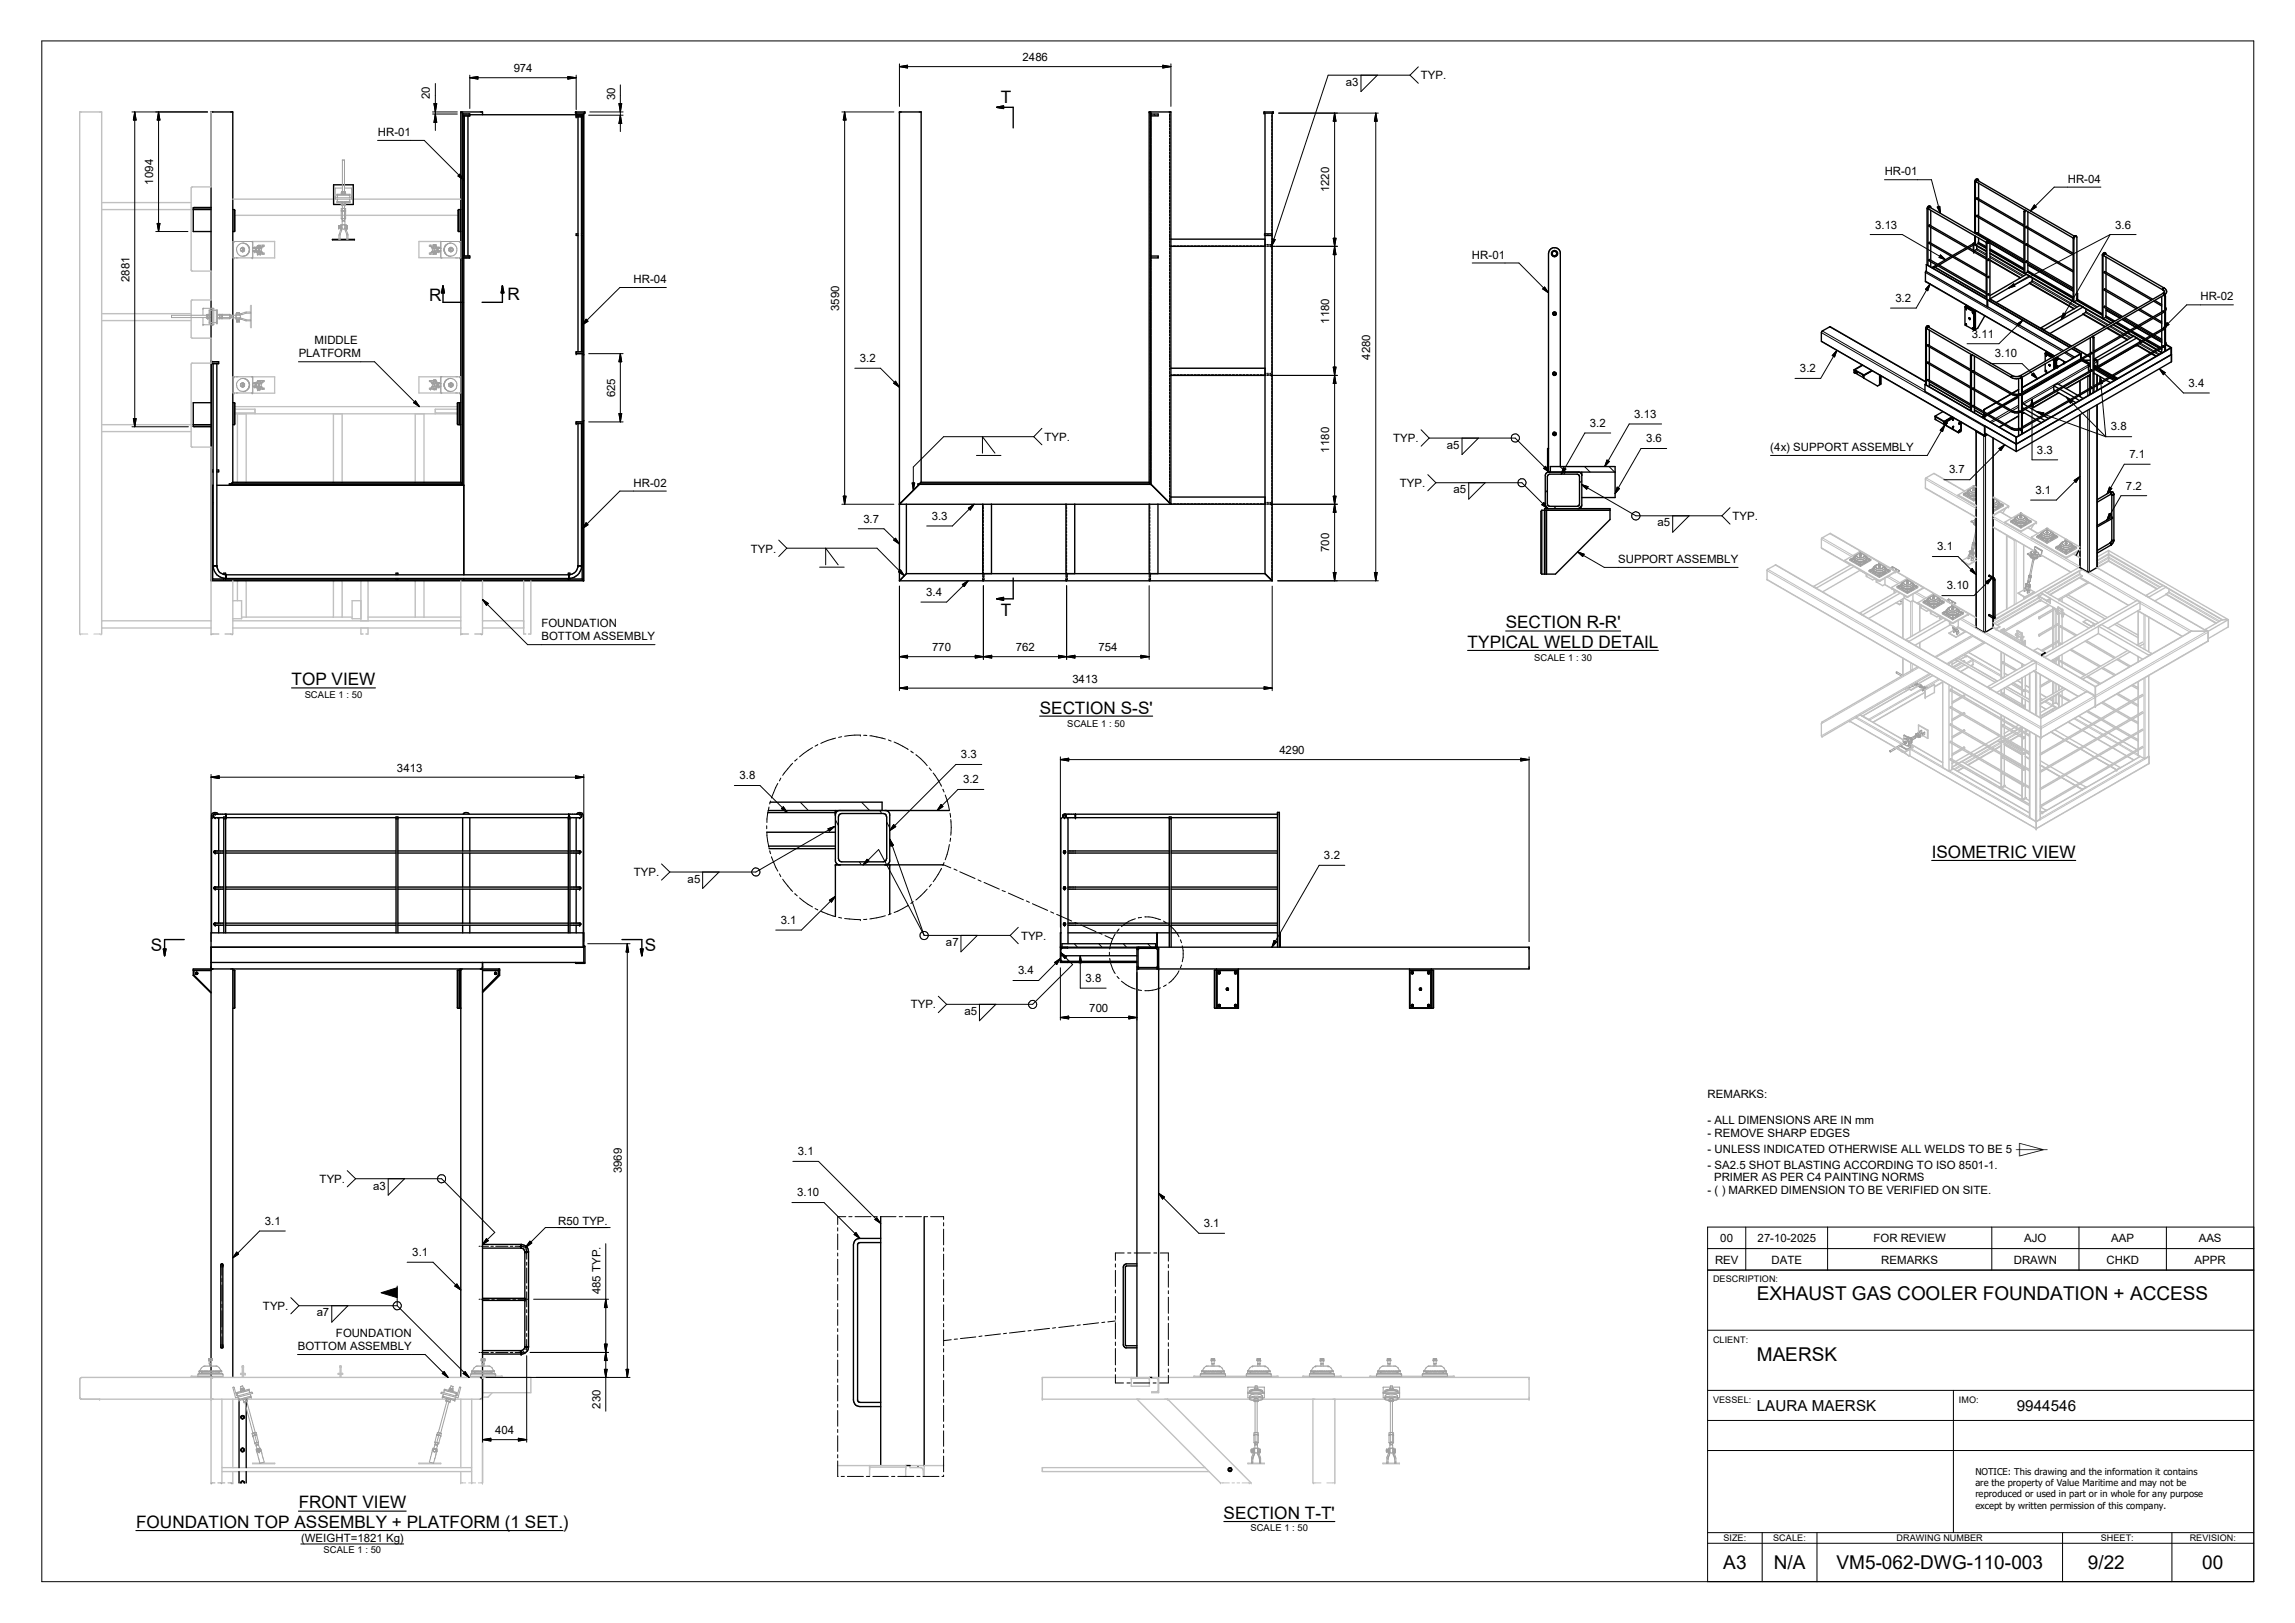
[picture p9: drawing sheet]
<svg xmlns="http://www.w3.org/2000/svg" width="420mm" height="297mm" viewBox="0 0 420 297" stroke-linecap="round" stroke-linejoin="round" font-family="sans-serif">
<defs><g id="words">
<g font-size="3.5">
<text x="321.6" y="238">EXHAUST GAS COOLER FOUNDATION + ACCESS</text>
<text x="321.6" y="249">MAERSK</text>
<text x="315.5" y="287.2">A3</text>
<text x="324.7" y="287.2">N/A</text>
<text x="336.2" y="287.2">VM5-062-DWG-110-003</text>
<text x="382.3" y="287.2">9/22</text>
<text x="403.2" y="287.2">00</text>
</g>
<g font-size="3.1">
<text x="183.2" y="18.9">T</text>
<text x="78.6" y="55">R</text>
<text x="92.9" y="54.9">R</text>
<text x="183.2" y="112.8">T</text>
<text x="268.7" y="118.5">TYPICAL WELD DETAIL</text>
<text x="275.7" y="115">SECTION R-R'</text>
<text x="53.4" y="125.4">TOP VIEW</text>
<text x="190.4" y="130.6">SECTION S-S'</text>
<text x="353.7" y="157">ISOMETRIC VIEW</text>
<text x="27.6" y="174.1">S</text>
<text x="118.1" y="174.1">S</text>
<text x="24.9" y="279.6">FOUNDATION TOP ASSEMBLY + PLATFORM (1 SET.)</text>
<text x="54.7" y="276.1">FRONT VIEW</text>
<text x="224" y="277.9">SECTION T-T'</text>
</g>
<g font-size="2.8">
<text x="321.6" y="258.3">LAURA MAERSK</text>
<text x="369.3" y="258.2">9944546</text>
</g>
<g font-size="2.1">
<text x="187.2" y="11.2">2486</text>
<text x="94.1" y="13.3">974</text>
<text x="246.4" y="15.7">a3</text>
<text x="260.1" y="14.5">TYP.</text>
<text x="78.7" y="18.2" transform="rotate(-90 78.7 18.2)">20</text>
<text x="112.6" y="18.4" transform="rotate(-90 112.6 18.4)">30</text>
<text x="69.2" y="24.9">HR-01</text>
<text x="28.1" y="33.8" transform="rotate(-90 28.1 33.8)">1094</text>
<text x="243.3" y="35.2" transform="rotate(-90 243.3 35.2)">1220</text>
<text x="345" y="32.1">HR-01</text>
<text x="378.6" y="33.4">HR-04</text>
<text x="343.3" y="41.8">3.13</text>
<text x="387.2" y="41.8">3.6</text>
<text x="269.5" y="47.3">HR-01</text>
<text x="23.7" y="51.6" transform="rotate(-90 23.7 51.6)">2881</text>
<text x="116" y="51.8">HR-04</text>
<text x="153.7" y="56.9" transform="rotate(-90 153.7 56.9)">3590</text>
<text x="243.3" y="59.2" transform="rotate(-90 243.3 59.2)">1180</text>
<text x="347" y="55.3">3.2</text>
<text x="402.8" y="55">HR-02</text>
<text x="54.7" y="65.4">PLATFORM</text>
<text x="57.6" y="63">MIDDLE</text>
<text x="250.8" y="65.8" transform="rotate(-90 250.8 65.8)">4280</text>
<text x="361" y="61.8">3.11</text>
<text x="365.2" y="65.4">3.10</text>
<text x="157.4" y="66.3">3.2</text>
<text x="329.5" y="68.2">3.2</text>
<text x="400.7" y="70.8">3.4</text>
<text x="112.6" y="72.7" transform="rotate(-90 112.6 72.7)">625</text>
<text x="299.2" y="76.5">3.13</text>
<text x="191.3" y="80.7">TYP.</text>
<text x="243.3" y="82.8" transform="rotate(-90 243.3 82.8)">1180</text>
<text x="255" y="80.9">TYP.</text>
<text x="264.9" y="82.1">a5</text>
<text x="291.1" y="78.1">3.2</text>
<text x="301.4" y="80.9">3.6</text>
<text x="324.1" y="82.6">(4x) SUPPORT ASSEMBLY</text>
<text x="372.9" y="83.1">3.3</text>
<text x="386.5" y="78.8">3.8</text>
<text x="389.8" y="83.9">7.1</text>
<text x="116" y="89.1">HR-02</text>
<text x="256.3" y="89.1">TYP.</text>
<text x="356.8" y="86.7">3.7</text>
<text x="389.2" y="89.6">7.2</text>
<text x="158.1" y="95.6">3.7</text>
<text x="170.6" y="95.1">3.3</text>
<text x="266.1" y="90.3">a5</text>
<text x="317.2" y="95.2">TYP.</text>
<text x="372.6" y="90.4">3.1</text>
<text x="137.5" y="101.1">TYP.</text>
<text x="243.3" y="101" transform="rotate(-90 243.3 101)">700</text>
<text x="303.5" y="96.4">a5</text>
<text x="354.7" y="100.7">3.1</text>
<text x="296.2" y="103">SUPPORT ASSEMBLY</text>
<text x="356.4" y="107.9">3.10</text>
<text x="169.5" y="109.1">3.4</text>
<text x="99.1" y="114.8">FOUNDATION</text>
<text x="99.1" y="117.2">BOTTOM ASSEMBLY</text>
<text x="170.6" y="119.2">770</text>
<text x="186" y="119.2">762</text>
<text x="201.1" y="119.2">754</text>
<text x="196.3" y="125">3413</text>
<text x="72.7" y="141.2">3413</text>
<text x="135.4" y="142.6">3.8</text>
<text x="175.9" y="138.8">3.3</text>
<text x="176.3" y="143.4">3.2</text>
<text x="234.2" y="138">4290</text>
<text x="116.1" y="160.4">TYP.</text>
<text x="125.9" y="161.5">a5</text>
<text x="242.4" y="157.3">3.2</text>
<text x="142.9" y="169.1">3.1</text>
<text x="173.2" y="173.1">a7</text>
<text x="186.9" y="172">TYP.</text>
<text x="186.4" y="178.3">3.4</text>
<text x="198.7" y="179.7">3.8</text>
<text x="166.7" y="184.6">TYP.</text>
<text x="176.6" y="185.8">a5</text>
<text x="199.4" y="185.2">700</text>
<text x="312.6" y="201">REMARKS:</text>
<text x="312.6" y="205.7">- ALL DIMENSIONS ARE IN mm</text>
<text x="312.6" y="208.1">- REMOVE SHARP EDGES</text>
<text x="113.9" y="214.8" transform="rotate(-90 113.9 214.8)">3969</text>
<text x="146.1" y="211.4">3.1</text>
<text x="312.6" y="211.1">- UNLESS INDICATED OTHERWISE ALL WELDS TO BE 5</text>
<text x="312.6" y="213.9">- SA2.5 SHOT BLASTING ACCORDING TO ISO 8501-1.</text>
<text x="58.5" y="216.5">TYP.</text>
<text x="68.3" y="217.7">a3</text>
<text x="145.9" y="218.9">3.10</text>
<text x="312.6" y="218.6">- ( ) MARKED DIMENSION TO BE VERIFIED ON SITE.</text>
<text x="313.8" y="216.2">PRIMER AS PER C4 PAINTING NORMS</text>
<text x="48.5" y="224.2">3.1</text>
<text x="102.2" y="224.3">R50 TYP.</text>
<text x="220.4" y="224.6">3.1</text>
<text x="314.9" y="227.3">00</text>
<text x="321.8" y="227.3">27-10-2025</text>
<text x="343" y="227.3">FOR REVIEW</text>
<text x="370.6" y="227.3">AJO</text>
<text x="386.5" y="227.3">AAP</text>
<text x="402.5" y="227.3">AAS</text>
<text x="75.5" y="229.9">3.1</text>
<text x="314" y="231.3">REV</text>
<text x="324.3" y="231.3">DATE</text>
<text x="344.4" y="231.3">REMARKS</text>
<text x="368.7" y="231.3">DRAWN</text>
<text x="385.6" y="231.3">CHKD</text>
<text x="401.8" y="231.3">APPR</text>
<text x="48.1" y="239.7">TYP.</text>
<text x="109.9" y="236.9" transform="rotate(-90 109.9 236.9)">485 TYP.</text>
<text x="58" y="240.9">a7</text>
<text x="61.5" y="244.7">FOUNDATION</text>
<text x="54.5" y="247.1">BOTTOM ASSEMBLY</text>
<text x="109.9" y="257.8" transform="rotate(-90 109.9 257.8)">230</text>
<text x="90.7" y="262.5">404</text>
<text x="55.1" y="282.2">(WEIGHT=1821 Kg)</text>
</g>
<g font-size="1.7">
<text x="280.9" y="120.9">SCALE 1 : 30</text>
<text x="55.8" y="127.8">SCALE 1 : 50</text>
<text x="195.4" y="133">SCALE 1 : 50</text>
<text x="313.6" y="234.7">DESCRIPTION:</text>
<text x="313.6" y="245.7">CLIENT:</text>
<text x="313.6" y="256.7">VESSEL:</text>
<text x="358.6" y="256.7">IMO:</text>
<text x="361.6" y="269.9">NOTICE: This drawing and the information it contains</text>
<text x="361.6" y="271.9">are the property of Value Maritime and may not be</text>
<text x="361.6" y="274">reproduced or used in part or in whole for any purpose</text>
<text x="228.9" y="280.3">SCALE 1 : 50</text>
<text x="361.6" y="276.1">except by written permission of this company.</text>
<text x="59.3" y="284.3">SCALE 1 : 50</text>
<text x="315.5" y="282.1">SIZE:</text>
<text x="324.6" y="282.1">SCALE:</text>
<text x="347.2" y="282.1">DRAWING NUMBER</text>
<text x="384.6" y="282.1">SHEET:</text>
<text x="400.9" y="282.1">REVISION:</text>
</g>
<text font-size="1.6" x="369" y="211.1">⌲</text>
</g></defs>
<g fill="none" stroke="#000" stroke-width=".18">
<path d="M7.7 7.5h404.9v282h-404.9zM79.4 19h.6l-.3 1.5zM79.7 15.3v8.6M86 14.2l1.5-.2v.5zM86 14.2h19.5M86 13.8v6.1M104 14l1.5 .2-1.5 .3zM105.5 13.8v6.3M113.3 19h.5l-.2 1.5zM113.6 15.5v8.6M164.7 12.2l1.4-.3v.5zM164.7 11.7v7.8"/>
<path d="M164.7 12.2h49.7M212.9 11.9l1.5 .3-1.5 .2zM214.4 11.7v7.8M249.2 13.8v3l3-3M258.1 13.8h-14.9l-10.4 31.2M258.1 13.8l1.6 1.4M259.7 12.2l-1.6 1.6M24.2 20.5h13.8M24.7 20.5l.2 1.5h-.5zM24.7 20.5v57.6M29 20.5l.3 1.5h-.5zM29 20.5v21.9"/>
<path d="M69.1 25.7h8.6l7.2 7.2M79.2 20.5h4.5M79.2 20.9h4.5M79.7 20.9l.3 1.5h-.6zM83.9 32.2l.3-.3 .7 1zM84.2 31.9l.7 1-1-.7zM107.8 21.1h6.3M108 20.5h6.1M113.6 21.1l.2 1.5h-.5zM154.1 20.5h9.5M154.6 20.5l.3 1.5h-.5zM154.6 20.5v71.8"/>
<path d="M210.6 20.5v.2M210.6 20.9v.4M210.6 21.5v.4M210.6 22.1v.5M210.6 22.8v.4M210.6 23.4v.4M210.6 24v.4M210.6 24.6v.5M210.6 25.3v.4M210.6 25.9v.4M210.6 26.5v.4M210.6 27.1v.5"/>
<path d="M210.6 27.8v.4M210.6 28.4v.4M210.6 29v.4M210.6 29.6v.5M210.6 30.3v.3M210.6 30.9v.4M210.6 31.5v.4M210.6 32.1v.5M210.6 32.8v.4M210.6 33.4v.4M210.6 34v.4M210.6 34.6v.5"/>
<path d="M210.6 35.3v.4M210.6 35.9v.4M210.6 36.5v.4M210.6 37.1v.4M210.6 37.8v.3M210.6 38.4v.4M210.6 39v.4M210.6 39.6v.4M210.6 30.3v.4M210.6 37.8v.4M210.7 38.2l-.1 .1M210.7 34.5l-.1 .1"/>
<path d="M210.7 30.9h-.1M210.7 27.2l-.1 .1M210.7 23.5l-.1 .1M211.2 20.9l.3 .3M214.1 20.5v.2M214.1 20.9v.4M214.1 21.5v.5M214.1 22.1v.5M214.1 22.8v.4M214.1 23.4v.4M214.1 24v.5M214.1 24.7v.4"/>
<path d="M214.1 25.3v.4M214.1 25.9v.4M214.1 26.5v.5M214.1 27.2v.4M214.1 27.8v.4M214.1 28.4v.5M214.1 29.1v.4M214.1 29.7v.4M214.1 30.3v.4M214.1 30.9v.5M214.1 31.6v.4M214.1 32.2v.4"/>
<path d="M214.1 32.8v.4M214.1 33.4v.5M214.1 34.1v.4M214.1 34.7v.4M214.1 35.3v.4M214.1 36v.4M214.1 36.6v.4M214.1 37.2v.4M214.1 37.8v.5M214.1 38.5v.4M214.1 39.1v.4M214.1 39.8v.3"/>
<path d="M214.2 20.5v.2M214.2 20.9v.4M214.2 21.5v.5M214.2 22.1v.5M214.2 22.8v.4M214.2 23.4v.4M214.2 24v.5M214.2 24.7v.4M214.2 25.3v.4M214.2 25.9v.4M214.2 26.5v.5M214.2 27.2v.4"/>
<path d="M214.2 27.8v.4M214.2 28.4v.5M214.2 29.1v.4M214.2 29.7v.4M214.2 30.3v.4M214.2 30.9v.5M214.2 31.6v.4M214.2 32.2v.4M214.2 32.8v.5M214.2 33.4v.5M214.2 34.1v.4M214.2 34.7v.4"/>
<path d="M214.2 35.3v.4M214.2 36v.4M214.2 36.6v.4M214.2 37.2v.4M214.2 37.8v.5M214.2 38.5v.4M214.2 39.1v.4M214.2 39.8v.3M232.8 20.7v.2M232.8 21.1v.4M232.8 21.7v.4M232.8 22.4v.4"/>
<path d="M232.8 23v.4M232.8 23.6v.4M232.8 24.3v.4M232.8 24.9v.4M232.8 25.5v.5M232.8 26.2v.4M232.8 26.8v.4M232.8 27.4v.5M232.8 28.1v.4M232.8 28.7v.4M232.8 29.3v.4M232.8 30v.4"/>
<path d="M232.8 30.6v.4M232.8 31.2v.4M232.8 31.8v.5M232.8 32.5v.4M232.8 33.1v.4M232.8 33.7v.5M232.8 34.4v.4M232.8 35v.4M232.8 35.6v.5M232.8 36.2v.5M232.8 36.9v.4M232.8 37.5v.4"/>
<path d="M232.8 38.1v.5M232.8 38.8v.4M232.8 39.4v.4M234.1 20.7h18.2M244.3 20.7l.3 1.5h-.5zM244.3 20.7v85.6M251.9 20.7l.2 1.5h-.5zM251.9 20.7v85.6M345 32.9h8.6l1.6 6.1M352.8 38.2l.2 .1M354.7 37.9l.4-.1 .1 1.2zM361.5 33.2l.1 .1"/>
<path d="M372.4 37.5l.4 .4-1.1 .7zM384.6 34.2h-8.5l-4.4 4.4M28.5 42.4h5.9M28.8 40.9h.5l-.3 1.5zM107.3 58.4l.3 .4-1 .7zM122 52.6h-8.5l-6.9 6.9M210.6 40.3v.4M210.6 40.9v.4M210.6 41.5v.4M210.6 42.1v.4M210.6 42.8v.4M210.6 43.3v.5"/>
<path d="M210.6 44v.4M210.6 44.6v.4M210.6 45.3v.3M210.6 45.8v.5M210.6 46.5v.4M210.6 47.1v.4M210.6 47.8v.4M210.6 48.4v.4M210.6 49v.4M210.6 49.6v.4M210.6 50.2v.5M210.6 50.8v.5"/>
<path d="M210.6 51.5v.4M210.6 52.1v.4M210.6 52.7v.4M210.6 53.3v.5M210.6 54v.4M210.6 54.6v.4M210.6 55.2v.4M210.6 55.9v.4M210.6 56.5v.4M210.6 57.1v.4M210.6 57.7v.5M210.6 58.3v.5"/>
<path d="M210.6 59v.4M210.6 59.6v.4M210.6 45.9v.4M210.6 53.4v.4M210.6 55.2v.5M210.7 56.6h-.1M210.7 52.9l-.1 .1M210.7 49.2l-.1 .1M210.7 45.6h-.1M210.7 41.9l-.1 .1M212 46.9l-.1 .3M214.1 40.4v.4"/>
<path d="M214.1 41v.4M214.1 41.6v.4M214.1 42.2v.5M214.1 42.8v.5M214.1 43.5v.4M214.1 44.1v.4M214.1 44.7v.5M214.1 45.4v.4M214.1 46v.4M214.1 46.7v.3M214.1 47.2v.5M214.1 47.9v.4"/>
<path d="M214.1 48.5v.4M214.1 49.1v.5M214.1 49.8v.4M214.1 50.4v.4M214.1 51.1v.3M214.1 51.6v.5M214.1 52.3v.4M214.1 52.9v.4M214.1 53.5v.5M214.1 54.1v.5M214.1 54.8v.4M214.1 55.4v.4"/>
<path d="M214.1 56v.5M214.1 56.7v.4M214.1 57.3v.4M214.1 57.9v.4M214.1 58.5v.5M214.1 59.2v.4M214.1 59.8v.4M214.2 40.4v.4M214.2 41v.4M214.2 41.6v.4M214.2 42.2v.5M214.2 42.9v.4"/>
<path d="M214.2 43.5v.4M214.2 44.1v.4M214.2 44.7v.5M214.2 45.4v.4M214.2 46v.4M214.2 46.7v.3M214.2 47.2v.5M214.2 47.9v.4M214.2 48.5v.4M214.2 49.1v.5M214.2 49.8v.4M214.2 50.4v.4"/>
<path d="M214.2 51.1v.3M214.2 51.6v.5M214.2 52.3v.4M214.2 52.9v.4M214.2 53.6v.4M214.2 54.1v.5M214.2 54.8v.4M214.2 55.4v.4M214.2 56v.5M214.2 56.7v.4M214.2 57.3v.4M214.2 58v.3"/>
<path d="M214.2 58.5v.5M214.2 59.2v.4M214.2 59.8v.4M214.4 45h.2M214.8 45h.4M215.4 45h.4M216.1 45h.4M216.7 45h.4M217.3 45h.5M218 45h.4M218.6 45h.4M219.2 45h.5"/>
<path d="M219.9 45h.4M220.5 45h.4M221.1 45h.5M221.8 45h.4M222.4 45h.4M223 45h.5M223.7 45h.4M224.3 45h.4M224.9 45h.5M225.6 45h.4M226.3 45h.3M226.9 45h.4"/>
<path d="M227.5 45h.4M228.2 45h.3M228.8 45h.4M229.4 45h.4M230.1 45h.4M230.7 45h.4M231.3 45h.5M231.6 45.1h.2M231.6 44.7h.2M231.6 42.8v.1M231.6 43v.1M231.9 45.1h.3"/>
<path d="M231.9 44.7h.3M232 45h.4M232.1 42.8l.1 .3M232.4 44.7l.3 .1M232.4 45.1h1.1M232.6 45h.2M232.7 45.1h.1M232.7 44.9l.1 .1M232.8 45.1h.1M232.8 45h.1M232.8 40v.5M232.8 40.7v.4"/>
<path d="M232.8 41.3v.4M232.8 42v.3M232.8 42.6v.2M232.8 43.1v.2M232.8 43.5v.4M232.8 44.2v.4M232.8 44.7v.5M232.8 45.4v.4M232.8 46v.4M232.8 46.7v.3M232.8 47.3v.4M232.8 47.9v.4"/>
<path d="M232.8 48.5v.4M232.8 49.1v.5M232.8 49.8v.4M232.8 50.4v.4M232.8 51v.4M232.8 51.6v.5M232.8 52.2v.5M232.8 52.9v.4M232.8 53.5v.4M232.8 54.1v.4M232.8 54.8v.4M232.8 55.4v.4"/>
<path d="M232.8 56v.4M232.8 56.6v.5M232.8 57.3v.4M232.8 57.9v.4M232.8 58.5v.4M232.8 59.1v.5M232.8 59.7v.5M232.9 43.7l.6 .2-.7 1.1zM233.6 45.1h11.2M244.1 43.6h.5l-.3 1.5zM244.3 45.1l.3 1.5h-.5zM269.5 48.1h8.6l5.4 5.5"/>
<path d="M282.4 52.9l.4-.4 .7 1.1zM282.8 52.5l.7 1.1-1.1-.7zM335 59.8l17.5 10.1M342.4 42.9h5.9l7.9 4.6M352.5 51.4l23.7 13.8M352.5 49.9l25 14.4M352.6 49.6l.1 .1M353.3 52l-.4 1.2-.4-.2zM353.3 52l-2.5 4.4h-4.7M354 48.8l9.6 5.6M355.2 46.7l1 .8-1.2-.4zM359.9 59.3l.1 .1z"/>
<path d="M359.9 56.4h.1M359.9 59.3h.1M360 56.5h.1M360 56.5l-.1-.1 .1 .2M360.5 58.2l.1 .1zM360.6 58.3h.1M361.1 57.1l.2 .2zM361.2 60h.1M361.3 44.5v.1M361.3 44.6h.1M361.8 45.7l1.8 1M361.9 45.5l1.7 1"/>
<path d="M363.6 44.4l.2 .1M363.8 56.1h.1M364.3 47.1l6 3.5M364.3 46.9l6.2 3.6M364.3 54.8l14.9 8.6M367.7 52.7l1-.8 .2 .5zM369.3 59.3l1-.7-.7 1zM370.3 58.6l-4.3 4.3h-5.9M371.9 51.6l8.2 4.7M372.1 51.4l8.2 4.7M377.7 57.3l.5 .3-.9 .9zM379.5 43.6l.2 .1"/>
<path d="M381.8 57.2l4.1 2.4M381.9 57l4.1 2.4M384.9 46.7l.1 .1M386.2 59.8l2.5 1.4M386.3 42.9l-18.6 9.8M386.3 42.9l-9 15.6M386.3 42.9h4.8M386.4 59.6l2.5 1.5M396.7 59.1l.4 .3-1 .7zM408.9 55.8h-8.6l-4.2 4.3M24.2 78.1h10.3M24.4 76.6h.5l-.2 1.5z"/>
<path d="M54.6 66.2h14l8.2 8.2M75.7 73.7l.4-.3 .7 1zM76.1 73.4l.7 1-1.1-.7zM107.8 64.7h6.3M107.8 77.2h6.3M113.3 75.7h.5l-.2 1.5zM113.6 64.7l.2 1.5h-.5zM113.6 64.7v12.5M156.5 67.4h4.7l3.5 3.5M163.9 69.8l.8 1.1-1.1-.8zM189.3 79.9h-16.5l-5.6 5.6v4.1M189.3 79.9l1.4 1.5"/>
<path d="M190.7 78.4l-1.4 1.5M210.6 60.2v.4M210.6 60.8v.5M210.6 61.5v.4M210.6 62.1v.4M210.6 62.7v.4M210.6 63.4v.4M210.6 64v.4M210.6 64.6v.4M210.6 65.2v.5M210.6 65.8v.5M210.6 66.5v.4"/>
<path d="M210.6 67.1v.4M210.6 67.7v.4M210.6 68.3v.4M210.6 69v.4M210.6 69.6v.4M210.6 70.2v.4M210.6 70.8v.4M210.6 71.5v.4M210.6 72.1v.4M210.6 72.7v.5M210.6 73.3v.4M210.6 74v.4"/>
<path d="M210.6 74.6v.4M210.6 75.2v.4M210.6 75.8v.4M210.6 76.5v.4M210.6 77.1v.4M210.6 77.7v.4M210.6 78.3v.4M210.6 79v.4M210.6 79.6v.4M210.6 70.9v.3h.1M210.6 60.9v.4M210.6 62.7v.5"/>
<path d="M210.6 68.4v.3M210.6 70.2v.5M210.6 73.3v.5M210.6 75.9v.3M210.6 78.4v.3M210.7 78.5l-.1 .1M210.7 74.8l-.1 .1M210.7 67.6h-.1M210.7 63.9h-.1M210.7 60.2l-.1 .4M214.1 60.5v.4M214.1 61.1v.4"/>
<path d="M214.1 61.7v.4M214.1 62.3v.4M214.1 62.9v.5M214.1 63.6v.4M214.1 64.2v.4M214.1 64.8v.5M214.1 65.4v.5M214.1 66.1v.4M214.1 66.7v.4M214.1 67.4v.3M214.1 68v.4M214.1 68.6v.4"/>
<path d="M214.1 69.2v.4M214.1 69.8v.5M214.1 70.5v.4M214.1 71.1v.4M214.1 71.8v.3M214.1 72.4v.4M214.1 73v.4M214.1 73.6v.4M214.1 74.3v.4M214.1 74.8v.5M214.1 75.5v.4M214.1 76.1v.4"/>
<path d="M214.1 76.8v.4M214.1 77.4v.4M214.1 78v.4M214.1 78.7v.3M214.1 79.2v.5M214.1 79.9v.4M214.2 60.5v.4M214.2 61.1v.4M214.2 61.7v.4M214.2 62.4v.3M214.2 62.9v.5M214.2 63.6v.4"/>
<path d="M214.2 64.2v.4M214.2 64.8v.5M214.2 65.4v.5M214.2 66.1v.4M214.2 66.7v.4M214.2 67.4v.4M214.2 68v.4M214.2 68.6v.4M214.2 69.2v.4M214.2 69.8v.5M214.2 70.5v.4M214.2 71.1v.4"/>
<path d="M214.2 71.8v.4M214.2 72.4v.4M214.2 73v.4M214.2 73.6v.4M214.2 74.3v.4M214.2 74.9v.4M214.2 75.5v.4M214.2 76.1v.5M214.2 76.8v.4M214.2 77.4v.4M214.2 78v.4M214.2 78.7v.4"/>
<path d="M214.2 79.3v.4M214.2 79.9v.4M214.4 68.6h.2M214.8 68.6h.4M215.4 68.6h.4M216.1 68.6h.4M216.7 68.6h.4M217.3 68.6h.5M218 68.6h.4M218.6 68.6h.4M219.2 68.6h.5M219.9 68.6h.4"/>
<path d="M220.5 68.6h.4M221.1 68.6h.5M221.8 68.6h.4M222.4 68.6h.4M223 68.6h.5M223.7 68.6h.4M224.3 68.6h.4M224.9 68.6h.5M225.6 68.6h.4M226.3 68.6h.3M226.9 68.6h.4M227.5 68.6h.4"/>
<path d="M228.2 68.6h.3M228.8 68.6h.4M229.4 68.6h.4M230.1 68.6h.4M230.7 68.6h.4M231.3 68.6h.5M231.6 68.7h.2M231.6 68.3h.2M231.9 68.7h.3M231.9 68.3h.3M232 68.6h.4M232.4 68.3l.3 .1"/>
<path d="M232.4 68.7h12.4M232.6 68.6h.2M232.7 68.5h.1M232.7 68.7h.1M232.7 68.5l.1 .1M232.8 68.6h.1M232.8 68.7h.1M232.8 60.4v.4M232.8 61v.4M232.8 61.6v.4M232.8 62.3v.4M232.8 62.9v.4"/>
<path d="M232.8 63.5v.4M232.8 64.1v.5M232.8 64.8v.4M232.8 65.4v.4M232.8 66v.4M232.8 66.6v.5M232.8 67.2v.5M232.8 67.9v.4M232.8 68.5v.4M232.8 69.1v.5M232.8 69.8v.3M232.8 70.4v.4"/>
<path d="M232.8 71v.4M232.8 71.6v.5M232.8 72.3v.3M232.8 72.9v.4M232.8 73.5v.4M232.8 74.1v.4M232.8 74.7v.5M232.8 75.4v.4M232.8 76v.4M232.8 76.6v.4M232.8 77.3v.3M232.8 77.9v.4"/>
<path d="M232.8 78.5v.4M232.8 79.1v.4M232.8 79.8v.4M244.1 67.2h.5l-.3 1.5zM244.3 68.7l.3 1.5h-.5zM260.2 78.7l1.5 1.5M294.9 79.2h-4.8l-4.3 7.6M304.2 77.6h-5.9l-4.5 7.8M333.4 62.4l29.9 17.3 .4-.2M333.4 60.9l29.9 17.2M333.6 60.6l18.8 10.8M336.3 64.1l-.4 1.2-.5-.2z"/>
<path d="M336.3 64.1l-3 5.2h-4.7M352.5 60.1l.2 .1M353.2 70.3l7.6 4.4M356.1 77.8l-.5 1.2-.4-.3zM356.1 77.8l-3.3 5.6h-28.7M356.3 77.5l.1-.1-.1 .1M356.3 77.5h.1M357.5 76.8h.1M357.5 76.7v.1zM357.5 78.1v.1M357.5 78.1h.1M357.5 76.7h.1"/>
<path d="M357.6 78.1h.1M357.6 78.1l-.1 .1M358.7 77.5l.1-.1-.1 .1M358.7 78.9l.1-.1-.1 .1M358.7 78.7l.1 .1M361.2 60l.1 .1M361.2 60.1h.1M361.3 60.1h.1M361.5 75.1l1.7 1M361.8 79v35.9M363.2 79.8v35.9M363.5 79.8v35.9"/>
<path d="M363.8 75.9l-.5 .3M364.3 66.5h5.9l2.8 2.8M365.2 76.7l-.9 .5M365.5 76.9l-.9 .4M366.5 74.3l-2.5 1.5M366.8 77.7l-.8 .4M367.9 75.1l-2.5 1.5M368.2 75.3l-2.5 1.5M368.4 72l-.2 .2M368.4 78.4l-.2 .1M369.6 76.1l-2.6 1.5M369.6 74.2l-1.5 .8"/>
<path d="M369.6 74.5l-1.3 .7-.1 .2M369.6 72.6l-2.9 1.6M370.5 75.5l-.3 .2M371.9 68.6l.4-.3 .7 1zM372 73.1l.3 1.2h-.5zM372 73.1v11.1h4.7M372.9 75.4l1.3 .2-.2 .4zM372.9 75.4l12.6 4.5M374.6 64.9v.2zM374.6 67.8v.1zM374.6 67.9h.1M374.7 65l-.1 .1"/>
<path d="M375.2 66.7l.1 .1M375.2 66.7h.1M375.3 66.8h.1M376 70.8l-5.5 3.2M376.6 65.4l1.6 .9M376.6 67.1h.1M376.7 65.7h.1M376.7 65.6h.1M376.7 67.1h.1M376.7 67h.1M376.7 65.7h-.1M376.7 67.1h-.1"/>
<path d="M376.9 71.9l-5.1 2.9M377.8 66.4l.1 .1M377.9 66.3h.1M377.9 66.3v.2M377.9 64.6l1.6 .9M378.3 72.7l1.1 .7-.4 .4zM378.3 72.7l7.2 7.2M379.6 63.6l2.4 1.4M380.8 69.6v2.5M380.8 72.3v.3M380.8 75.9v28M381 66l-10.8 6.2"/>
<path d="M382.2 68.8v2.4M382.2 71.5v.9M382.2 75.1v29.6M382.3 65.2l.4 .2M382.3 67.1l-5.5 3.2M382.5 68.8v2.3M382.5 71.3v1M382.5 74.9v29.8M382.7 68.5l-4.5 2.6M382.7 66.6l-12.5 7.2M383.4 65.8l.3 .2-.3 .2M383.9 68.6v1.7"/>
<path d="M383.9 70.5v1M383.9 74.2v29.7M384 66.2l-.6 .3M384.5 69l.4 1.2h-.5zM384.5 69l1 10.9M385.5 79.9h4.8M388.9 61.3l1.1 .6M389.1 61.2l1.1 .6M391.6 62.9l2.6 1.4M391.8 62.8l2.6 1.5M394.4 64.5l.8 .4M394.6 64.4l.8 .4"/>
<path d="M395.3 67.5l1.1 .7-.3 .4zM395.3 67.5l4.4 4.4h4.8M107.3 95.7l.3 .4-1 .7zM122 89.9h-8.5l-6.9 6.9M142.6 98.8l1.4 1.5M154.1 92.3h9.5M154.4 90.8h.5l-.3 1.5zM157.1 96.8h4.7l2.9 2.8M163.6 98.8l.3-.3 .8 1.1zM163.9 98.5l.8 1.1-1.1-.8zM167 88.4h.5l-.3 1.2zM169.2 88.6h-.1"/>
<path d="M173.7 88.6h-.1M177.3 93l1-.7-.7 1zM178.2 88.6h-.1M178.3 92.3l-3.9 4h-4.7M178.8 83.4h4.4M179.9 82.9v-3l2.2 3M180 92.3v.2M180 92.7v.4M180 93.3v.5M180 94v.4M180 94.6v.4M180 95.2v.4"/>
<path d="M180 95.9v.4M180 96.5v.4M180 97.1v.4M180 97.7v.5M180 98.4v.4M180 99v.4M180 99.7v.4M182.7 88.6h-.1M187.2 88.6h-.1M191.7 88.6h-.1M195.3 92.3v.2M195.3 92.7v.4"/>
<path d="M195.3 93.3v.5M195.3 94v.4M195.3 94.6v.4M195.3 95.2v.4M195.3 95.9v.4M195.3 96.5v.4M195.3 97.1v.4M195.3 97.7v.5M195.3 98.4v.4M195.3 99v.4M195.3 99.7v.4M196.2 88.6h-.1"/>
<path d="M200.7 88.6h-.1M205.1 88.6h.1M209.6 88.6h-.1M210.5 92.3v.2M210.5 92.7v.4M210.5 93.3v.5M210.5 94v.4M210.5 94.6v.4M210.5 95.2v.4M210.5 95.9v.4M210.5 96.5v.4M210.5 97.1v.4"/>
<path d="M210.5 97.7v.5M210.5 98.4v.4M210.5 99v.4M210.5 99.7v.4M210.6 80.2v.4M210.6 80.8v.4M210.6 81.4v.5M210.6 82.1v.4M210.6 82.7v.4M210.6 83.3v.4M210.6 83.9v.5M210.6 84.6v.4"/>
<path d="M210.6 85.2v.4M210.6 85.8v.4M210.6 86.4v.5M210.6 87v.5M210.6 87.7v.4M210.6 88.3v.2M210.6 88.6h.1M210.6 80.8v.5M210.6 85.9v.3M210.6 87.1v.4M210.7 85.9h-.1M210.7 82.2l-.1 .1"/>
<path d="M210.7 88.6h.1M214.1 80.5v.4M214.1 81.2v.4M214.1 81.8v.4M214.1 82.4v.4M214.1 83.1v.3M214.1 83.7v.4M214.1 84.3v.4M214.1 84.9v.4M214.1 85.5v.5M214.1 86.1v.5M214.1 86.8v.4"/>
<path d="M214.1 87.4v.4M214.1 88.1v.4M214.1 88.7v.4M214.1 89.3v.4M214.1 89.9v.4M214.1 90.6v.4M214.1 91.2v.4M214.1 91.8v.2M214.2 80.5v.4M214.2 81.2v.4M214.2 81.8v.4M214.2 82.4v.4"/>
<path d="M214.2 83.1v.4M214.2 83.7v.4M214.2 84.3v.4M214.2 84.9v.4M214.2 85.6v.4M214.2 86.2v.4M214.2 86.8v.4M214.2 87.4v.5M214.2 88.1v.4M214.2 88.7v.4M214.2 89.3v.4M214.2 90v.3"/>
<path d="M214.2 90.6v.4M214.2 91.2v.4M214.2 91.8v.2M214.4 92.2h.2M214.8 92.2h.4M215.4 92.2h.4M216.1 92.2h.4M216.7 92.2h.4M217.3 92.2h.5M218 92.2h.4M218.6 92.2h.4M219.2 92.2h.5"/>
<path d="M219.9 92.2h.4M220.5 92.2h.4M221.1 92.2h.5M221.8 92.2h.4M222.4 92.2h.4M223 92.2h.5M223.7 92.2h.4M224.3 92.2h.4M224.9 92.2h.5M225.6 92.2h.4M226.3 92.2h.3M226.9 92.2h.4"/>
<path d="M227.5 92.2h.4M228.2 92.2h.3M228.8 92.2h.4M229.4 92.2h.4M230.1 92.2h.4M230.7 92.2h.4M231.3 92.2h.5M231.6 92.3h.2M231.6 91.9h.2M231.9 92.3h.3M231.9 91.9h.3M232 92.2h.4"/>
<path d="M232.4 91.9l.3 .1M232.4 92.3h12.4M232.6 92.2h.2M232.7 92.1h.1M232.7 92.3h.1M232.7 92.1l.1 .5M232.8 92.3h.1M232.8 92.2h.1M232.8 80.4v.4M232.8 81v.4M232.8 81.6v.4M232.8 82.2v.5"/>
<path d="M232.8 82.8v.5M232.8 83.5v.4M232.8 84.1v.4M232.8 84.8v.3M232.8 85.3v.5M232.8 86v.4M232.8 86.6v.4M232.8 87.2v.5M232.8 87.9v.4M232.8 88.5v.4M232.8 89.1v.4M232.8 89.7v.5"/>
<path d="M232.8 90.3v.5M232.8 91v.4M232.8 91.6v.4M232.8 92.8v.5M232.8 93.5v.4M232.8 94.1v.4M232.8 94.7v.5M232.8 95.4v.4M232.8 96v.4M232.8 96.6v.4M232.8 97.2v.5M232.8 97.8v.5"/>
<path d="M232.8 98.5v.4M232.8 99.1v.4M232.8 99.7v.4M244.1 90.8h.5l-.3 1.5zM244.1 90.8l.5 3h-.5l.5-3zM244.3 92.3l.3 1.5h-.5zM261.4 86.9l1.5 1.4M261.7 80.2h15.7l6.3 6.2M261.7 80.2l-1.5 1.5M262.9 88.3h15.7l4.8 4.8M262.9 88.3l-1.5 1.5M267.7 80.2v3l3-3"/>
<path d="M268.9 88.3v3.1l3-3.1M282.3 92.4l.3-.4 .8 1.1zM282.9 85.3l.8 1.1-1.1-.7zM283.3 89.7l-.4 .5M283.5 85.1l-.2 .1M284.9 92.7l-.4 .4M285.6 85.4l1 1M286.2 85.6l.5 .3-.9 .9zM286.7 86.4l-.5 .4M289.5 88.7l1.2 .4-.2 .4zM289.5 88.7l10 5.7h15.7M289.6 92.5l-.6 .6"/>
<path d="M289.6 88l-.4 .4M290.1 85.4l1 1M294.2 84.2l.4 .3-.8 .9zM294.6 85.4l1 1M296.1 89.2l.4 .2-.8 .9zM305.1 82.1h-4.7l-4.7 8.2M306.2 94.4v3l3-3M315.2 94.4l1.5 1.5M316.7 92.9l-1.5 1.5M364.9 80.1v25.6M366 82.1l1-.7-.7 1.1zM367 81.4l-6.4 6.4h-4.7"/>
<path d="M379.7 87.9l1.1-.7-.7 1.1zM380.8 87.2l-4.3 4.3h-4.7M386.2 94l.4 .2-.9 1zM386.2 89.2l.4 .2-.8 .9zM393 90.7h-4.7l-2.6 4.5M393.6 85h-4.7l-3.1 5.3M88.3 109.7l1.1 .7-.3 .4zM88.3 109.7l8.3 8.3h23.3M144 100.3h16.6l5 5.1M144 100.3l-1.4 1.6M150.1 103.8h4.4M151.2 103.4v-3.1l2.2 3.1"/>
<path d="M164.5 104.6l.4-.3 .7 1.1zM164.7 107.3v19.1M176.2 107l1-.7-.7 1.1zM177.2 106.3l-3.9 3.9h-4.7M178.6 119.9l1.4 .3-1.4 .2zM179.9 106.2h.1M179.9 106.1h.1M179.9 105v.2M179.9 105.3v.3M179.9 105.8v.4M180 106.2h.1M180 100.3v.4"/>
<path d="M180 100.9v.4M180 101.5v.5M180 102.2v.4M180 102.8v.5M180 103.4v.5M180 104.1v.4M180 104.7v.4M180 105.3v.4M180 106v.2M180 107.2v13.5M180.1 106.1l-.1 .1M180.2 105v.2"/>
<path d="M180.2 105.3v.3M180.2 105.8l-.1 .2M193.8 119.9l1.5 .3-1.5 .2zM195.1 106.2h.1M195.1 106.1h.1M195.1 106.2h.2M195.1 105v.2M195.1 105.3v.3M195.1 105.8v.4M195.3 106.2h.1M195.3 100.3v.4M195.3 100.9v.4"/>
<path d="M195.3 101.5v.5M195.3 102.2v.4M195.3 102.8v.5M195.3 103.4v.5M195.3 104.1v.4M195.3 104.7v.4M195.3 105.3v.4M195.3 106v.2M195.3 107.2v13.5M195.4 106.1l-.1 .1M195.4 105.8v.2M195.4 105v.2"/>
<path d="M195.4 105.3v.3M208.9 119.9l1.5 .3-1.5 .2zM210.4 106.2h.1M210.4 106.1h.1M210.4 105v.2M210.4 105.3v.3M210.4 105.8v.4M210.4 107.2v13.5M210.5 106.2h.1M210.5 100.3v.4M210.5 100.9v.4M210.5 101.5v.5"/>
<path d="M210.5 102.2v.4M210.5 102.8v.5M210.5 103.4v.5M210.5 104.1v.4M210.5 104.7v.4M210.5 105.3v.4M210.5 106v.2M210.6 106.1l-.1 .1M210.6 105v.2M210.6 105.3v.3M210.6 105.8v.2M232.8 100.4v.4"/>
<path d="M232.8 101v.4M232.8 101.6v.4M232.8 102.2v.5M232.8 102.9v.4M232.8 103.5v.4M232.8 104.1v.4M232.8 104.7v.5M232.8 105.3v.5M232.8 106v.2M232.9 107.3v19.1M233.9 106.3h18.4M244.1 104.8h.5l-.3 1.5z"/>
<path d="M251.6 104.8h.5l-.2 1.5zM288.8 101l1.2 .4-.2 .5zM288.8 101l4.9 2.8h24.5M353.8 101.9h4.7l3.3 3.3M361 104.1l.8 1.1-1.1-.8zM363.5 106.5l1.1-.7-.7 1zM364.6 105.8l-3.2 3.2h-5.9M364.9 105.9v7M364.9 113.1v1.8M364.9 105.9h.1M365 105.7l-.1 .2M365 106.1h.2"/>
<path d="M365.2 112.9h-.3v.3M145.1 139.7l-1.8 2.2M146 138.9l-.5 .4M148.7 136.8l-2.3 1.7M149.7 136.3l-.5 .3M153 135.1l-2.7 1M154.1 134.8l-.6 .2M157.5 134.5h.1M157.5 134.5l-2.9 .2M158.1 134.6h.6M159.2 134.7l2.9 .6M162.6 135.4l.5 .2"/>
<path d="M163.7 135.8l2.6 1.4M164.7 120.2l1.4-.3v.5zM164.7 125.9l1.4-.2v.5zM164.7 120.2h45.7M164.7 125.9h68.2M166.7 137.5l.5 .3M167.7 138.1l.9 .8 1.1 1.2M179.7 139.9h-4.7l-12.1 12.1M180 120.2l1.6-.3v.5zM194.1 139l1.6-.2v.5zM194.1 138.5v31.2M194.1 139h85.8"/>
<path d="M195.3 120.2l1.5-.3v.5zM231.4 125.7l1.5 .2-1.5 .3zM278.4 138.8l1.5 .2-1.5 .3zM279.9 138.5v33.8M38.6 142.2l1.5-.2v.5zM38.6 142.2h68.3M38.6 141.7v30.6M105.4 142l1.5 .2-1.5 .3zM106.9 141.7v30.6M121.1 158.1l1.5 1.5M122.6 159.6l-1.5 1.5M128.6 159.6v3l3-3"/>
<path d="M134.4 143.8h4.7l5 4.9M140.4 151.1v.6M140.4 152.3l.1 1.6 .3 1.2M140.8 147.7l-.3 1.2-.1 1.6M140.9 155.7l.2 .6M141.1 146.6l-.2 .6M141.3 156.8l1.1 2.6M142.4 143.4l-1.1 2.6M142.7 159.9l.2 .5M142.9 142.4l-.2 .5M143.1 148l.3-.3 .7 1zM143.4 147.7l.7 1-1-.7z"/>
<path d="M146.5 146.8l1.5 1.5M151.6 151.7l1.2-.4-1 .8zM152.8 151.3l-14.4 8.3h-15.8M152.9 150l.6 1.1M157.3 157.7l.4 .6M157.7 146.8l1.5 1.5M158 158.3l2.9-2.8 8.3 15.7M158.7 157.3l.4 .3-1.1 .7zM161.1 148.3l.3 .6M162.3 150.5l.6 1M162.9 153.6l.7 1.1-.5 .2zM162.9 153.6l6.3 17.6"/>
<path d="M163.6 150.9l.4 .4-1.1 .7zM170.1 140.5l.4 .5M170.8 141.5l1.6 2.4M172.3 147.2l.3 .4-1 .7zM172.4 158.9l-1.6 2.5M172.6 144.4l.2 .5M172.7 158.2l1.4 .6M172.8 157.9l-.2 .5M173 145.5l.8 2.8M173.8 154.6l-.8 2.8M173.9 148.8l.1 .6M174 149.4h.1"/>
<path d="M174 153.4h.1M174 153.4l-.1 .6M174.1 150v2.9M174.7 159l.5 .3M175.7 159.6l2.8 1.2M180.1 144.5h-4.7l-3.8 3.8M194.7 149.1h.1M194.8 156v.1M195 155.8l-.1 .1M195 149.5h.1M246.2 158.4h-4.7l-8.6 15M107.6 172.7h7.7"/>
<path d="M114.8 172.7l.3 1.5h-.5zM114.8 172.7v79.4M143.3 160.9l1.8 2.3M145.5 163.6l.5 .4M146.4 164.3l2.3 1.7M149.2 166.3l.5 .2M150.3 166.8l2.7 1M151.8 164.8l1.1-.8-.7 1.1zM152.9 164l-6.2 6.2h-4.7M153.5 167.9l.6 .1M154.6 168.1l2.9 .2M157.5 168.3h.1"/>
<path d="M158.7 168.2l-.6 .1M162.1 167.6l-2.9 .6M163.1 167.2l-.5 .2M166.3 165.7l-2.6 1.3M167.2 165l-.5 .4M169.2 171.2h15.7M169.7 162.7l-2 2M170.5 161.8l-.4 .5M175.9 171.2v3l3-3M179.1 161l.5 .3M180.2 161.5l2.8 1.2M183.5 163l.6 .2"/>
<path d="M184.6 163.4l2.8 1.3M184.9 171.2l1.5 1.5M186.4 169.7l-1.5 1.5M187.9 164.9l.6 .2M189 165.4l2.8 1.2M192.4 166.9l.5 .2M193.1 176.1l1-.7-.6 1.1zM193.5 167.3l2.7 1.3M194.1 177.1v9.6M194.1 175.4l-4 4.1h-4.6M194.2 174.4l1.1 .7-.4 .3zM194.2 172l-.1 .1"/>
<path d="M194.2 174.4l2.2 2.1-7.4 7.3h-15.7M194.8 162.4v.1M194.8 169.2h-.1M195 162.6h.1M195 169l-.1 .1M195.3 175.9l-.3 .2M196.7 172.7l.6 .7M196.8 168.8l.5 .2M197.8 174.9l.2 1.3h-.4zM197.8 174.9v5.9h4.7M197.9 169.3l2.7 1.2M201.2 172.7l.5 .7"/>
<path d="M201.2 170.7l.5 .3M202.3 171.2l1.4 .7M203.1 174.3v.6M203.1 175.4a6.2 6.2 0 0 0 1.1 2.8M204.2 170.9l-.7 1.5-.4 1.3M204.5 178.7l.4 .4M204.9 170l-.4 .5M205.3 179.6a7.4 7.4 0 0 0 2.5 1.4M205.6 172.7l.6 .7M207.8 168.1a5.9 5.9 0 0 0-2.5 1.5M208.1 177l.2 .2M208.1 178v8.7"/>
<path d="M209 167.9l-.6 .1M209.6 167.8a6.8 6.8 0 0 1 2.9 .5M209.7 173.4l.1 .2M210.1 172.7l.6 .7M211.8 177l.2 .2M211.9 172.1l-.1 .1M213 168.6l.5 .3M214 169.2l1.2 1.2 .6 1M215.8 177.7l-.6 1-1.2 1.2M216.1 172l.2 .6M216.3 176.6l-.2 .6M216.4 173.1a5.2 5.2 0 0 1 0 2.9"/>
<path d="M233.2 172.1l.5 .3-.8 1zM171.8 182.3l1.5 1.5M173.3 183.8l-1.5 1.5M179.3 183.8v3l3-3M194.1 186.2l1.6-.2v.5zM194.1 186.2h14M206.7 186l1.4 .2-1.4 .3zM208.4 181.1l.6 .2M212.5 180.8l-.3 .1a6.1 6.1 0 0 1-2.6 .4M213.5 180.3l-.5 .3M63.6 214.2l1.5 1.5M65.1 215.7h15.7l9.8 9.9-2.3 2.2"/>
<path d="M65.1 215.7l-1.5 1.5M71.1 215.7v3l3-3M145.1 212.6h4.7l11.4 11.3M212.1 218.4l1.1 .7-.4 .4zM212.1 218.4l7.4 7.3h4.7M40.6 231.3v.2M40.6 231.7v1.7M40.6 234v.6M40.6 235.2v2.9M40.6 238.7v.6M40.6 239.9v3M43.3 229.2l.4 .3-1.1 .7z"/>
<path d="M52.2 225.3h-4.7l-4.9 4.9M53.2 237.5l1.5 1.5M54.7 239h18M54.7 239l-1.5 1.5M60.7 239v3l3-3M69.8 236.6l2.9-.9v1.8zM72.7 239l13.2 13.1M72.7 235.4v3.6M74.5 231h4.8l5.1 5.1M83.3 235.4l.3-.4 .8 1.1zM83.6 235l.8 1.1-1.1-.7zM87.7 228.1h.2"/>
<path d="M87.7 237.8h.2M88.1 228.1h1.3M88.1 237.8h1.5M89.1 226.7l.3 .4-1.1 .7zM89.9 228.1h.4M90 237.8h.5M90.8 228.1h2.2M91 237.8h2.4M93.4 228.1h.5M93.9 237.8h.5M94.3 228.1h1.3M94.9 237.8h1.4"/>
<path d="M95.2 228.1l-.2 .1M95.3 228.1l.6 .2M95.8 228.1h.2M96.3 228.6l.1 .5M96.4 229.4l-.1 .1M96.4 228.5v.2M96.4 228.9v1.6M96.4 231v.6M96.4 232.1v2.7M96.4 235.4v.5M96.4 236.4v2.8M96.4 239.7v.5"/>
<path d="M96.5 237.8h.2M97 227.2l.4 .3-1.3 .9zM97.7 237.8h13.7M110.9 237.8l.3 1.5h-.6zM110.9 227.6v30.7M111.7 224.7h-11.8l-3.8 3.7M145 220.1h5.9l6.5 6.6M153.4 224.7v.6M153.4 225.8v2.9M153.4 229.3v.6M153.4 230.5v2.8M153.4 233.9v.6"/>
<path d="M153.4 235.1v2.9M153.4 238.5v.6M153.4 239.7v2.9M154.8 222.7h-1.4v1.4M155.4 222.7h.6M156.4 225.9l.3-.3 .7 1.1zM156.5 222.7h3M156.7 225.6l.7 1.1-1-.8zM160 222.7h.6M160.2 223.2l.3-.3 .7 1zM161.2 222.7h2.8M164.6 222.7h.6"/>
<path d="M165.8 222.7h2.9M169.2 222.7h.6M170.4 222.7h2.4v.5M172.8 223.8v.6M172.8 225v2.8M172.8 228.4v.6M172.8 229.5v3M172.8 233v.6M172.8 234.2v2.8M172.8 237.6v.6M172.8 238.8v2.9M204.2 231.3v.6"/>
<path d="M204.2 232.5v3M204.2 236.1v.5M204.2 237.3v3M205.8 229.3h-1.6v1.4M206.4 229.3h.6M207.6 229.3h3M211.2 229.3h.6M212.4 229.3h1.5v1.5M213.9 231.4v.6M213.9 232.6v3M213.9 236.2v.6M213.9 237.4v3"/>
<path d="M312.6 232.5h100M312.6 228.5h100M319.6 224.6v7.9M334.6 224.6v7.9M364.6 224.6v7.9M380.6 224.6v7.9M396.6 224.6v7.9M412.6 224.6h-100v64.9M40.6 243.5v.5M40.6 244.6v1.7M40.6 246.5v.2M54.5 247.9h23.3l4.2 4.2"/>
<path d="M81 251.4l.3-.4 .7 1.1zM81.3 251l.7 1.1-1-.7zM84.8 251.4l.4-.4 .7 1.1zM87.7 247.5h.2M88.1 247.5h1.3M88.3 253.1v10.8M89 252.1h26.3M89.9 247.5h.4M90.8 247.5h2.2M93.4 247.5h.5M94.3 247.5h1.3M95 247.4l.2 .1"/>
<path d="M95.8 247.5h.2M95.9 247.4l-.6 .1M96.3 246.1l.1 .2M96.4 240.8v2.7M96.4 244.1v.5M96.4 245.2v1.5M96.4 246.9v.2M96.4 248.1v15.8M96.4 246.5l-.1 .5M97.1 247.5h14.3M110.6 246h.6l-.3 1.5zM110.6 250.6h.6l-.3 1.5z"/>
<path d="M110.9 247.5l.3 1.5h-.6zM114.6 250.6h.5l-.3 1.5zM153.4 243.2v.5M153.4 244.3v2.9M153.4 247.8v.5M153.4 248.9v2.9M153.4 252.4v.6M153.4 253.5v2.9M153.4 257v.6M153.4 258.1v2.9M172.8 242.2v.6M172.8 243.4v2.9"/>
<path d="M172.8 246.8v.6M172.8 248v2.9M172.8 251.5v.6M172.8 252.6v2.9M172.8 256.1v.6M172.8 257.2v2.9M174.1 245.2l-1.3 .2M175.3 245.1h-.6M178.6 244.7l-2.8 .3M179.8 244.5l-.6 .1M183.2 244.1l-2.9 .4M184.3 244l-.6 .1"/>
<path d="M187.7 243.6l-2.9 .4M188.8 243.5l-.6 .1M192.1 243.1l-2.8 .4M193.2 243l-.5 .1M196.6 242.6l-2.8 .4M197.8 242.5l-.6 .1M201.1 242.1l-2.8 .3M202.3 242l-.6 .1M204.2 251.6v1.5h1.5M204.2 240.8v.7M204.2 242.1v2.9M204.2 245.6v.7"/>
<path d="M204.2 246.8v3M204.2 250.4v.6M204.2 241.8l-1.4 .1M206.3 253.1h.6M207.5 253.1h3M211.1 253.1h.6M212.1 252.6l-.1 .2M213.9 251.7v1.4h-1.6M213.9 241v.6M213.9 242.2v3M213.9 245.7v.7M213.9 246.9v3"/>
<path d="M213.9 250.5v.6M312.6 260h100M312.6 254.5h100M312.6 243.5h100M357.6 254.5v26M88.3 263.5l1.6-.3v.5zM88.3 263.5h8.1M94.9 263.2l1.5 .3-1.5 .2zM153.4 261.6v.6M153.4 262.8v2.8M153.4 266.2v.6M153.4 267.4v2.8"/>
<path d="M154 270.2h.6M155.1 270.2h3M158.6 270.2h.6M159.8 270.2h2.8M163.2 270.2h.6M164.4 270.2h2.9M167.8 270.2h.6M168.2 268.2l-.3 .4M169 270.2h2.9M172.8 270v.2h-.3M172.8 260.7v.6M172.8 261.9v2.8"/>
<path d="M172.8 265.3v.6M172.8 266.5v2.9M312.6 265.5h100M55.1 282.6h18.8M312.6 282.4h100M312.6 280.5h100M322.6 280.5v9M332.6 280.5v9M377.6 280.5v9M397.6 280.5v9"/>
<circle cx="277.4" cy="80.1" r=".77"/>
<circle cx="278.6" cy="88.3" r=".74"/>
<circle cx="299.5" cy="94.4" r=".75"/>
<circle cx="138.4" cy="159.6" r=".74"/>
<circle cx="169.2" cy="171.2" r=".76"/>
<circle cx="189.1" cy="183.9" r=".73"/>
<circle cx="80.9" cy="215.7" r=".75"/>
<circle cx="72.7" cy="239" r=".75"/>
</g>
<g fill="none" stroke="#000" stroke-width=".25">
<path d="M182.5 19.6l1.2-.2v.5zM182.5 19.6h3v3.8M35.4 38.1v4.3h3.2M35.4 38.4h3.2M35.4 38.1h3.2M38.6 20.5h.1M38.6 20.5h4v67.8l-.2 .3M38.6 20.5v85.8h68.3v-85.6M38.6 38l-3.2 .1M42.6 38.4h.3M42.9 38.4l.1 .1v3.8l-.1 .1M42.9 38.4v4"/>
<path d="M61.1 33.8h3.6v3.6h-3.6zM84 38.4l-.1 .1v3.8l.1 .1M84 38.4h.4M84 38.4v4M84.3 38.4v4M84.4 20.5h.1M84.4 20.5h3.9v.5M84.4 20.5v67.8l.2 .3h-42.6h42.7M84.6 20.7l.1 26.7zM84.7 20.9h1.3v.3h-1.3M84.9 21.2v25.7M85 21.2v25.7"/>
<path d="M85.7 21.2v25.7M86 21l20.6 .1M105.4 20.5h1.7v.2h-1.7zM105.5 21.1h.1M105.5 21.4h.1M105.5 21.1v.3M105.5 21.1h1.3M105.5 21.4h1.3M105.6 20.7v.3M105.8 21.4v43M106.5 21.4v43M106.6 21.4v21.4"/>
<path d="M106.9 20.9v44M164.7 20.5h.1M164.7 20.5v85.8M164.7 20.5h3.9v67.8M210.4 20.5h.1M210.4 20.5h4v71.8l-3.7-3.7M210.4 20.5v67.8l.2 .3h-42.5h42.6M210.6 20.7l.1 26.7zM210.7 20.9h1.3v.3h-1.3M231.4 20.5h.1M231.4 20.7h.1M231.4 20.5h1.7v.2h-1.7"/>
<path d="M231.4 20.5v.2M231.6 20.7v22.1M232.9 20.7v85.6M353.4 37.8l-.2-.1-.2 .1-.2 .4v10.3M353.4 37.8l.1 .2M353.4 37.8l-.3 .1-.1 .2v10.5M353.5 38.5v2.8M362.1 32.8l-.4 .3-.1 .2v9.5M362.1 32.8h-.3l-.3 .4v9.5M362.1 32.8l.1 .3M362.2 33.5v2.9M362.2 36.6v2.9"/>
<path d="M362.2 39.8v2.9M370.5 38.7v11.3M370.5 38.7l.2 .1M370.7 38.8v11.2M370.7 38.5l-8.8-5.2v-.3l17.9 10.2M370.7 38.5l-.2 .2M370.7 38.5h.2M370.9 38.5l8.6 5.1M370.9 38.5v.1M370.9 38.5l-.2 .3M371.3 38.8v2.8M42.6 42.4h.3"/>
<path d="M60.9 43.8l4 .1zM81.1 52.3l.3 1.3h-.6zM81.1 52.3v3h3.8M84 42.4h.4M84.7 46.9h1.3v.3h-1.3M84.9 47.2v58M92 52.3l.2 1.3h-.4zM92 52.3v3h-3.7M105.8 42.8h-.3v.3h.3M106.5 42.8h.3M106.5 43.1h.3M106.6 43.1v21.3"/>
<path d="M210.7 46.9h1.3v.3h-1.3M214.4 45.1h17.2M214.4 43.8h17.2M231.5 42.8h1.3v.3h-1.3zM231.6 43.1v61.9M284.3 57.2l.3-.1h.2v.6h-.4l-.1-.3zM284.5 57.3l.2-.1 .1 .3h-.3zM352.7 49.6l-.2 .2v1.8l23.6 13.6M352.7 48.4v1.3l11.1 6.4M352.7 48.4l11.1 6.4M352.7 48.4l11.1 6.5M353.1 59.7l-.3-.1-.3 .5v10.3"/>
<path d="M353.1 59.7l.1 .2M353.1 59.7l-.3 .1-.1 .4v10.3M353.5 41.6v2.9M353.5 44.7v2.9M353.5 47.9v1M353.7 49l.4-.2 9.5 5.5M354.5 48.5l-.8 .5M354.7 48.6l-.8 .5M357.2 46.9l-2.5 1.5M357.5 47l-2.5 1.5M359.7 56.1v3.4l1.6 .9M359.7 56.2l1.6 .9"/>
<path d="M359.7 56.1l1.7 1M359.9 55.9h.1M359.9 55.9v.1M359.9 55.9l1.7 1M359.9 56l1.7 1M359.9 56l-.2 .1M359.9 56.4v.1M359.9 59.3l.1 .1M359.9 56.5h.1M359.9 56.4h.1M359.9 59.4h.1M359.9 59.3h.1"/>
<path d="M359.9 56.4v.1l.1 .1M359.9 56.5l.1 .1M359.9 59.3v.1M360 56.5h.1M360 59.4h.1M360 55.9h-.1M360 59.4l-.1-.1v.1M360 55.8l-.1 .1M360 56.4v.2M360 59.3v.2l-.1-.1M360 56.5h-.1M360 45.3l-2.5 1.5"/>
<path d="M360.2 45.5l-2.5 1.4M360.6 58.3h.1M360.6 58.2v.2M360.6 58.2l-.1 .1 .1 .1M360.6 58.2h-.1l.1 .1M361.2 57.2h.1M361.2 60h.1M361.2 57.1l-.1 .2 .2-.1M361.2 60l-.1 .1h.2M361.2 57.1v.1M361.2 57.1h.1M361.2 60v.1"/>
<path d="M361.2 57.2v.1M361.2 57.1l.1 .1M361.2 57.3h.1M361.3 57.3h.1M361.3 46v.1M361.3 46.1h.1M361.3 44.6h.1M361.3 57.1v3.3M361.4 44.6l.1 .1-1 .6M361.4 44.6v.1l2.2 1.3M361.4 57.1h-.1M361.4 57.1v3.4"/>
<path d="M361.5 44.6h-.1M361.5 44.4l-.2 .1v1.3M361.5 44.5l-.2 .1v1.2M361.5 43.1v1.6l.1 .1M361.5 44.4l-1.3 .8M361.6 56.9v3.5M361.6 57l-.2 .1M361.6 43.2v1.6M361.6 56.9v3.4M361.6 56.9h.2l-.2 .1M361.6 56.9v.1M361.7 56.8l-.1 .1"/>
<path d="M361.7 44.8l1.9 1.1M361.9 45v.6l-.5 .3M362.1 44.6l1.5 .9M362.1 44.3l1.5 .8M362.2 44.5l1.4 .8M362.2 44.5l-.6 .3M362.2 43v.1M362.2 43.5v1M363.4 57.8l-1.3 2.3-.5 .2M363.6 47.2l-10.4-6-.1 .2 10.5 6M363.6 50.3l-10.4-5.9-.1 .1 10.5 6.1M363.6 53.5l-10.4-6-.1 .2 10.5 6.1"/>
<path d="M363.8 44l-10.5-6.1-.2 .2v.2l10.5 6.1M363.8 54.9v1.2M363.8 54.8v.1M363.8 55.7h.1M363.8 54.8v1.3M363.9 44.3l.1-.1 .2 .1-.3 .2M363.9 56h.1M363.9 54.9v1.2l13.9 8.1M363.9 54.9l15 8.6M363.9 43.9l.3 .1 .1 .2v10.9M363.9 43.9l-.3 .4v10.4M363.9 43.9l-2-1.1v-.2l8.6 4.9"/>
<path d="M363.9 44.3v.2M363.9 54.9h.1M364 47.5h.1M364 50.6l.1 .1h-.1l.1-.1v.2h-.2zM364 53.8v.1M364.1 47.4h.1M364.1 50.6h.1M364.1 53.8h.1M364.1 53.8l-.1 .2 .1-.2h-.1M364.1 47.4l-.2 .1 .2 .1v-.1h-.1M364.1 47.4l-.1 .1M364.1 53.8l-.1 .1"/>
<path d="M364.1 44.4l-.2 .1M364.1 44.3v-.1l-.2 .1M364.1 44l-.3 .4v10.4M364.3 46.3l6.2 3.6M364.3 47.7l5.6 3.1M364.3 47.6l5.6 3.2M364.3 46.4l6.6 3.8M364.3 54.7l15 8.6M364.3 54.6l.1 .1M364.3 44.2l6.2 3.6M364.3 44.5l6.2 3.6M364.3 44.4l6.2 3.6"/>
<path d="M364.3 45.7l6.2 3.7M364.3 45.8l6.2 3.6M364.3 45.6l6.2 3.5M364.4 54.7h.1M370.5 41.2l-8.5-5-.1 .1 8.6 5.1M370.5 44.4l-8.5-5-.1 .1 8.6 5.1M370.5 50h.2M370.7 50l8.8 5.1M370.9 41.6l8.6 5.1M370.9 48l8.6 5M370.9 44.8l8.6 5M371 41.4l8.5 5"/>
<path d="M371 44.6l8.5 4.9M371 47.8l8.5 4.9M371 47.8l-.1 .2M371 47.8h.1M371 41.4l-.1 .3M371 44.6l-.1 .2M371.2 49.8l8.3 4.9M371.2 49.5l8.3 4.9M371.3 49.7l8.2 4.8M371.3 48.4l8.2 4.9-8.2-4.8M371.3 41.8v2.9M371.3 45v2.9"/>
<path d="M371.3 48.2v1.5M371.3 49.7l-.6 .3M371.5 51.9l8.2 4.6M371.5 51.8l8.3 4.7M371.5 50.5l9.3 5.4M371.5 51.8v.1M371.5 50.5l-.5-.3-6.7 3.9M371.5 51.9l-6 3.5M371.5 50.5l-7.1 4.2M372.1 50.9v.5l-.6 .4M373.7 60l.4 .4M373.7 60l.5 .3"/>
<path d="M379.7 55.2l5.2 3M380.1 43.2l.1 11.7M380.1 43.2l-.2 .1-.2 .3v11.6M380.1 43.2h-.3l-.3 .3v11.7h.2M380.1 55l4.8 2.7M380.1 54.7l4.8 2.7M380.2 54.9l-.5 .3M380.2 53.7h.1M380.2 53.6l.2 .1M380.2 54.9l.1 .1M380.3 53.7v1.3M380.3 53.7h.1"/>
<path d="M380.4 54.9l4.5 2.7M380.4 54.9l-.1 .1M380.4 53.7v1.2M381.4 57.5l3.9 2.3M381.4 57.4l4 2.4M381.4 56.2l5 3M381.4 57.4v.1M381.4 56.2l-.6-.3-7.1 4.1M381.4 57.5l-6.1 3.5M381.4 56.2l-7.2 4.1M381.9 56.6l-.1 .5-.4 .3M385.1 58.3l1.4 .8"/>
<path d="M385.3 49.7h.1M385.3 49.7l-.1 .2 8.7 5M385.3 52.9l-.1 .2 5.9 3.4M385.3 56l-.1 .3 3.2 1.8M385.3 56h.1M385.3 52.9h.1M385.3 49.7l8.8 5.1M385.3 56l3.3 2M385.3 52.9l6.1 3.4M385.5 46.3h-.4l-.2 .3v11.7h.1M385.5 46.3l.1 .3M385.5 46.3l-.3 .1-.2 .3v11.6"/>
<path d="M385.5 58.1l1.4 .8M385.5 57.8l1.7 1M385.6 58l-.6 .3M385.6 47v2.8M385.6 50.1v2.9M385.6 53.3v2.9M385.6 56.4v1.6M385.6 56.7l2.5 1.5-2.5-1.4M385.6 58l1.4 .8M385.8 60l2.5 1.4M386.8 59.4l2.5 1.4M386.9 59.4l2.4 1.4"/>
<path d="M387.3 59.1l2.5 1.4M387.4 59.1l2.4 1.4M387.6 59l2.4 1.4M388.5 58.4l2.4 1.5-2.4-1.4M388.8 58.3l2.4 1.4M389 58.2l2.4 1.4M391.1 60l2.6 1.5M391.2 60l2.5 1.4M391.4 59.8l2.6 1.5M391.5 56.7l2.5 1.4M391.7 59.7l2.5 1.5M391.7 56.6l2.5 1.4"/>
<path d="M394.2 58.3l1.6 .9M394.3 55.1l1.5 .9M394.4 58.1l1.4 .8M394.5 55l1.3 .8M395.8 54.3v2.8M395.8 57.3v2.9M396 56.9h.1M396 53.7h.1M396 53.1l.3 .3-.3 .3M396 53.7l-26.1 15M396 56.9l-12.6 7.4M396.1 53.7l.1 .3"/>
<path d="M396.1 56.9v.2M396.1 57.1h.1M396.1 54l-12.9 7.5M396.1 57.1l-12.7 7.4M396.1 54v.1M396.1 54h.2l.1 .2M396.1 54l.2 .3M396.2 52.7l-.3 .2 .1 .2M396.2 52.7l-10.8-6.2-.3 .2 .1 .1 10.8 6.3M396.2 52.7l.2 .1a.7 .7 0 0 1-.2 1.2M396.3 54h.1M396.3 54.3v10"/>
<path d="M396.4 56.2l.2 .3-.2 .4M396.4 59.4l.2 .3-.2 .3M396.4 54.2v10M396.4 54.2l-.1 .1M35.4 78l3.2 .1M35.4 77.7h3.2M35.4 78h3.2M38.6 66l.1 40.2 .2-.2M38.6 73.7h-3.2v4.3M38.7 66.2h1.3v.3h-1.3M39 66.5v37M39.7 66.5v37"/>
<path d="M42.6 77.7h.3M42.6 73.7h.3M42.9 73.7l.1 .1v3.8l-.1 .1M42.9 73.7v4M83.9 73.7v4M83.9 73.7l-.2 .1v3.8l.2 .1M83.9 77.7h.5M83.9 73.7h.5M84.1 73.7v4M105.5 77.2h.1M105.5 77.5h.1M105.5 64.7h.1"/>
<path d="M105.5 64.4h.1M105.5 64.4v.3M105.5 77.2v.3M105.5 77.5h1.3M105.5 77.2h1.3M105.5 64.7h1.3M105.5 64.4h1.3M105.8 77.5v26M106.5 77.5v26.4a2.36 2.36 0 0 1-2.4 2M106.6 64.7v12.5M106.6 77.5v28.5M106.9 77l-.1 29.3"/>
<path d="M214.4 68.7h17.2M214.4 67.4h17.2M284.4 68.1l.5 .2v.2l-.2 .2h-.3l-.1-.2zM284.4 79.1l.4 .1 .1 .3a.33 .33 0 0 1-.5 .1 .33 .33 0 0 1 0-.5zM284.5 68.2l.3 .1-.1 .3-.2-.1zM284.5 79.2l.3 .1v.2h-.3zM339.4 67.7v.5l.3 .1M339.4 67.7l.1 .1M339.5 67.7l1.7 .9M339.5 67.7v.5M339.5 67.8l1.7 .9M339.5 67.8h.2v.5"/>
<path d="M339.7 68.3l1.5 .8M339.9 68h.1M339.9 67.9v.2h.2M339.9 68v.1zM339.9 68l.1 .1M340 68.1h.1M340 68v.1M340.9 66.8l-1.5 .9M341 66.8l-1.5 .9M341.1 68.6l.1 .1M341.1 68.7h.1M341.1 68.7l.1 .4"/>
<path d="M341.2 68.7h.1M341.2 69.1v.1M341.2 68.6v.6M341.2 69.2l2.5 1.5 .4-.3M342.7 67.8l-1.5 .8M342.7 67.9l-1.5 .8M344.1 68.7v1.7M344.2 68.7v1.7M344.2 70.4h-.1M344.4 68.8v1.5l-.2 .1M352.4 70.4v1.2l16.7 9.7M352.4 70.4h.1"/>
<path d="M352.4 70.4l16.7 9.6M352.5 69.8l-17.4-10-1.6 .9v1.8l29.8 17.3M353.2 70.3l7.6 4.3M353.2 60.4v2.8M353.2 63.5v2.9M353.2 66.7v2.9M353.2 69.8v1M354.3 76.2l1.6 .9M354.3 76.2l.1 .6M354.4 76.8l-.1-.6 1.6 1M354.4 76.8l1.4 .8M355.7 75.4l-1.4 .8"/>
<path d="M355.8 77.6l.1 .1M355.9 77.1v.6M355.9 77.2h-.1v.4M355.9 77.7l.2 .1M355.9 77.2l.2 .1M356.1 77.8l2.5 1.4M356.1 77.3v.5M356.1 77.8h.1M356.1 77.3h.1M356.3 77.5h.1M356.3 77.5l.1-.1-.1 .1M356.3 77.4v.2"/>
<path d="M356.3 77.4v.1M356.4 77.3v.2l-.1 .1M356.4 77.3l-.1 .1M357.4 76.3l-1.5 .8M357.5 76.3l-1.6 .9M357.5 76.7h.2l-.2 .2zM357.5 78.1v.1M357.5 76.8h.1M357.5 78.1h.1M357.5 76.7h.1M357.5 78.1h.2l-.2 .1M357.5 76.7v.1"/>
<path d="M357.5 76.7l.1 .1M357.6 76.4l-1.5 .9M357.6 76.7v.1M357.6 78.1h-.1M357.6 76.8h-.1M357.6 78.1l-.1 .2v-.1M357.7 76.5l-1.6 .8M358.7 77.5h.1M358.7 78.9h.1M358.7 78.8h.1M358.7 77.4h.1M358.7 77.4v.2"/>
<path d="M358.7 78.8v.1M358.7 77.4v.1M358.8 78.7v.1M358.8 77.3v.1M358.8 78.7l-.1 .1M358.8 77.3l-.1 .1M358.8 78.8l-.1 .1M358.8 77.4l-.1 .1M358.8 77.4v.1M358.8 77.4l-.1 .2M359 77.2v1.8l-.4 .2M359.1 77.3l-.1 1.5"/>
<path d="M360.8 67.6l-7.8-4.5-.1 .1v.1l7.9 4.6M360.8 70.8l-7.9-4.5v.2l7.9 4.5M360.8 74l-7.9-4.5v.1l7.9 4.6M360.8 65.1v10M360.8 65.1l.1 .1M360.9 64.9l-8.1-4.7 .1-.3h.1l15.4 8.8M360.9 64.9l-.1 .2M360.9 64.9h.2M360.9 65.2v10M361.1 64.9l7.1 4.2M361.1 68.1l7.1 4.1 .6 .2h.7M361.1 74.4l7.1 4.1 .6 .2 1.1-.1"/>
<path d="M361.1 71.2l7.1 4.2 .6 .2 1.1-.2M361.1 64.9v.1M361.1 68.1h.1M361.1 64.9l-.2 .3M361.2 60.1h.1M361.2 67.9l7.2 4.1M361.2 74.2l7.2 4.2a1.9 1.9 0 0 0 1.5 0v.2M361.2 71l7.2 4.2a1.9 1.9 0 0 0 1.5 0v.2M361.3 60.1h.1M361.3 71l-.2 .2M361.3 74.2l-.2 .2M361.3 67.9l-.2 .2"/>
<path d="M361.3 60.4l.1 .1M361.5 75l1.7 1M361.5 65.2v2.8M361.5 68.2v3M361.5 71.4v2.9M361.5 74.6v1M361.6 60.4l-.2 .1M361.6 60.3v.1M361.8 78.9h.1M361.8 78.9v36l1.4 .8h.3l1.4-.8v-1.7M361.8 78.9l1.5 .9 .5-.3M363.2 75h.1"/>
<path d="M363.2 75v.3M363.2 75.6l.1 .6M363.3 75v.4M363.3 75.6v.6M363.3 79.2l5.8 3.4M363.3 76.2v.4M363.3 77.9v1.9M363.6 75.8l-.8 .5M363.8 79.5l-.5 .3M363.8 75.9l-.5 .3M363.8 76l-.8 .5M365.4 73.7l-2.2 1.3"/>
<path d="M365.5 73.7l-2.2 1.3M366.3 74.3l-2.5 1.4M366.5 74.3l-2.5 1.5M366.6 74.4l-2.5 1.5M366.8 77.7l-.8 .5M368.1 72.1l-2.5 1.5M368.2 72.1l-2.5 1.5M368.2 69.1a1.84 1.84 0 0 0 1.7 .1M368.4 68.7l-.2 .4M368.4 68.7h.1M368.4 72a1.9 1.9 0 0 0 1.5 .1v.2M368.4 68.7l.6 .2 .9-.2"/>
<path d="M369.6 76.2l-2.5 1.4M369.6 72.7l-2.8 1.6M369.6 72.4l-3 1.7M369.6 69.3v2.8M369.6 72.4v2.9M369.6 75.5v3M369.6 78.7v1.1M369.6 72.6l-2.9 1.6M369.6 71.3l-1.2 .7M369.9 78.6h.1M369.9 68.7l.2 .2v.2M369.9 72.3l-.4 .1"/>
<path d="M369.9 69.2h.1M369.9 69.2l.2 .2M370 69.1h.1M370.1 69.1l-.2 .1M370.1 69.1h.1M370.1 69.1l.1 .2M370.1 69.4v10M370.2 75.4l2.4 1.4M370.2 74.6l.4 .2M370.2 74l.2-.1 .9 .5M370.2 69.3v10.1M370.2 69.3l-.1 .1"/>
<path d="M370.6 75.6l-.4 .1M370.8 74.9l2.5 1.5M371.5 74.5l2.5 1.5M372.9 76.9l.8 .4M373.5 76.5l.9 .5M374.2 76.1l.9 .5M374.2 60.3v.1M374.4 66.6v1.4l.5 .2M374.4 64.6v1.5M374.4 64.7l1.2 .7M374.4 64.6l1.3 .8M374.6 64.9h.1"/>
<path d="M374.6 64.4v.2M374.6 64.9l.1 .2M374.6 64.4l1.4 .9M374.6 64.6l1.3 .7M374.6 64.6h-.2M374.6 67.9h.1M374.6 65h.1M374.6 64.9h-.1l.1 .2M374.6 67.8v.1M374.6 64.9v.1M374.6 65.1h.1M374.6 67.9l-.1-.1 .1 .2"/>
<path d="M374.6 67.9v.1M374.6 64.9v.2M374.7 64.3l-.1 .1M375.2 66.7h.1M375.2 66.7v.1M375.2 66.7l-.1 .1 .1 .1 .1-.1M375.2 66.8h.1M375.3 66.8h.1M375.9 65.7h.1M375.9 65.7l-.1 .1M376 70.6v.8l.2 .1M376 70.6l.9 .5"/>
<path d="M376 65.7v1.9M376 70.6l.7-.4 .9 .5M376.1 65.7v1.8M376.2 65.6v1.8M376.3 65.5v1.9M376.3 65.5l.2 .1M376.5 71.6l2.5 1.5M376.5 65.4l1.7 .9M376.5 65.6v1.7M376.6 65.4l-.2 .1v1.9M376.6 67.2h.1M376.6 65.7h.1"/>
<path d="M376.6 67.1h.1M376.6 67.1v.1M376.6 67.1l.1-.1 .1 .1M376.7 67.1h.1M376.7 67l-.1 .1M376.7 65.5l-.2 .1M376.7 65.7h.1M376.7 65.6h.1M376.7 67h.1M376.7 65.6l-.1 .2h.2v-.2l-.2 .1M376.7 65.6v.2M376.7 67v.1"/>
<path d="M376.7 67.1h-.1M376.9 71.9l-5 2.9M377.1 71.2l2.6 1.5M377.8 70.9l2.5 1.4M377.8 66.4l.1 .1M377.9 66.4h.1M377.9 66.4l.1-.1v.1M377.9 66.4l-.1 .1M377.9 66.4v-.1v.2M377.9 66.3h.1M377.9 66.3v.1M378.2 64.4l1.6 1"/>
<path d="M379.3 73.2l.8 .5M379.3 63.8l1.6 1M379.3 63.8l1.7 .9M379.6 63.5l2.5 1.5M379.9 72.8l.8 .5M380.6 72.4l.8 .5M380.8 69.7v2.4M380.8 72.3v.3M380.8 75.9v28M380.9 66l-10.7 6.2M380.9 64.8v.9M380.9 65.9v.1"/>
<path d="M380.9 64.8l-10.7 6.1M380.9 64.8l-10.7 6.2M381 66h1.7M381 65.9l1.7 .9-1.5-.8M381 64.7v.9M381 65.9v.1M381 64.7l-.1 .1M381 66h-.1M381.2 65.8v.2M381.2 66l-11 6.3M381.2 65.7l1.5 .9M382.3 65.1l.4 .2"/>
<path d="M382.3 66.9l.4 .2M382.3 66.9v.8l.3 .2M382.7 66.8l-.4 .1M382.7 68.6l-4.5 2.5M382.7 68.7l-.4 .1M382.7 61.8v2.8M382.7 64.9v2.9M382.7 68.1v2.9M382.7 71.2v1M382.9 70.9h.1M382.9 67.7h.1M382.9 64.5h.1"/>
<path d="M382.9 64.5l-12.7 7.3M382.9 70.9l-12.7 7.2M382.9 67.7l-12.7 7.3M382.9 70.9l.1 .1M382.9 64.5l.1 .2M382.9 67.7l.1 .2M383 71h.1M383 64.7l-12.8 7.4M383 71l-12.8 7.4M383 67.9l-12.8 7.3M383 67.9h.1M383 64.7h.1"/>
<path d="M383.1 61.6l-13 7.5M383.1 61.6h-.1M383.1 61.6l.1 .2M383.2 61.5l.2 .3M383.2 61.5l-.1 .1M383.2 61.8v10.1M383.4 68.3h.1M383.4 68.3l1.9 1.1M383.4 66.8l.6 .3M383.4 66h.6M383.4 65.7l.6 .3M383.4 67.2l.1 .2"/>
<path d="M383.4 67l.3 .2M383.4 61.8v10M383.4 61.8h-.2M383.5 65.7v.1l.5 .2M383.5 65.7l.5 .3M383.5 67.6l2.5 1.4M383.7 67.5l2.5 1.4M384 66v.1M384 74.1v29.7l-1.6 .9-1.6-.8M384 68.6v1.7M384 70.5v1M384 67.3l2.5 1.4"/>
<path d="M384 66v1.1M384.1 67.2l2.6 1.5M385.6 69.6l.8 .4M385.7 60.1l2.5 1.4M386.2 69.2l.8 .4M386.4 69l.9 .5M386.7 68.9l.9 .5M386.9 68.8l.8 .5M388.4 61.6l1.1 .6M388.5 61.6l1 .5M389.5 61l1.1 .6M389.6 60.9l2.5 1.5"/>
<path d="M390 60.7l2.5 1.4M390.1 60.6l2.5 1.5M390.2 60.5l2.6 1.5M391.2 63.2h.1M391.2 63.2l2.5 1.4M391.2 61.8l.8 .6M391.2 61.8l-.6-.3-7.1 4.2M391.2 61.8l-7.2 4.2M391.2 63.1l2.5 1.5M391.7 62.2v.4M392.2 62.5l2.5 1.5M392.3 62.5l2.5 1.4"/>
<path d="M392.7 62.3l2.6 1.4M392.8 62.2l2.5 1.5M393 62.1l2.5 1.4M393.9 64.8l.8 .4M393.9 61.6l1.9 1.1M393.9 61.6l1.9 1M394 64.7l.8 .5M394.2 61.4l1.6 1M394.4 61.3l1.4 .8M395 64.1l.8 .5M395 64.1l.8 .4M395.5 63.8l.3 .2"/>
<path d="M395.6 63.8l.2 .1M395.7 63.7l.1 .1M395.8 60.5v2.9M395.8 63.7v.9M396 63.3h.1M396 60.1h.1M396 63.3l-12.6 7.3M396 60.1l-12.6 7.3M396.1 63.3v.1M396.1 60.1v.2M396.1 60.3l-12.7 7.4M396.1 63.5l-12.7 7.4"/>
<path d="M396.1 63.4v.1M396.4 62.6l.1 .4M396.4 64.1l.2 .1M396.5 63l-.1 .2M396.5 63.1l1 .6M396.5 63l1 .6M397.5 64.9l-28.4 16.4M397.5 63.7l-28.4 16.3M397.5 63.7l-28.4 16.4M397.5 63.7v1.2M397.5 63.6v2.6l-28.4 16.4M397.5 63.6v.1"/>
<path d="M38.7 92.3h.2M38.7 86h.3M38.7 86.4h.3M38.9 92l-.2 .2M39 88.8l-.1 17.2M39.7 86h.3v.4h-.3M42.2 88.6l-.1 .2M42.6 88.3h41.8M84.6 88.6v-41l.1 41M84.7 88.6l.2 .2h-45.2M164.7 92.3h66.9M165.9 92.3v12.7"/>
<path d="M168.3 88.6l-3.6 3.6M168.6 88.3h41.8M168.6 88.3l-.2 .3M179.9 92.3v12.7M181.5 92.3v12.7M195.1 92.3v12.7M196.8 92.3v12.7M210.4 92.3v12.7M210.6 88.6v-41l.1 41M212 92.3v12.7M214.4 91h17.2M282.3 93.4h12.5"/>
<path d="M282.3 93.4l-.2 .2v11.3l.2 .2M282.3 93.4v11.7M283.1 93.4v11.7M283.5 86.9h5.5l.2 .3v5l-.2 .4-5.3 .1-.3-.2-.1-5.3zM283.5 82.1h-.2v4.3h12.4M283.8 86.4v-1h11.9v5.7h-6.1M285.7 85.4v-39.3a1.1 1.1 0 0 0-1.2-.8 1.1 1.1 0 0 0-1 1.1v40l-.3 .1-.3 .5v5.5l.1 .3 .5 .3M289 86.4l.3 .1 .3 .5M289.6 86.4v6.1l-.3 .5-.3 .1M364.9 80.2v25.5M369.1 81.3h.1M369.1 80h.1"/>
<path d="M369.1 80v2.6M386.3 90.1l.2 .1v.2M386.3 99.4l.2 .1v.2M386.3 90.1l-2.3 1.3M386.3 90.1l.5-.1 .2 .4v8.6l-.5 .7M386.3 99.4l-2.3 1.4M386.5 90.4l-2.5 1.5M386.5 90.4h.1M386.5 99.7l-2.5 1.5M386.6 90.4h.1M386.6 90.4v4.3M386.6 94.7h.1"/>
<path d="M386.6 94.9v4l.4-.1M386.6 98.8l-.3 .6M386.6 94.7l.1 .2-2.7 1.5M386.6 94.7l-2.6 1.5M387 90.5l-.1 .1h-.3M38.9 106h2.1M39 103.5h.7M39 103.5a2.31 2.31 0 0 0 2.3 2.4M39.7 103.5h.1M39.7 103.5v.3a1.6 1.6 0 0 0 1.6 1.4M41 105.2v-.3h.3v.3M41 105.8v.4"/>
<path d="M41.3 105.9v.3M41.3 106h31.2M41.3 105.2h.1M41.3 105.2v.7M41.3 105.9h62.8M41.3 105.2h62.8M72.5 105.2v-.3h.3v.3M72.5 105.9v.3M72.8 105.9v.3M72.8 106h31.2M84.9 105.9v.1M104 105.2v-.3h.3v.3"/>
<path d="M104 105.9v.3M104.1 105.2h.1M104.1 105.2v.7M104.3 105.8v.4M104.3 106h2.3M105.8 103.5h.1M105.8 103.5h.7M105.8 103.5a1.73 1.73 0 0 1-1.7 1.7M106.5 103.5h.1M106.6 106l.2 .2h-68.2M164.7 106.3h68.2M165.9 105l-1.2 1.3"/>
<path d="M165.9 105h65.7M182.5 109.6l1.2-.3v.6zM185.5 105.8v3.8h-3M231.6 105l1.3 1.3M282.3 105.1h2.5l10-10v-2h-12v12M364.9 106v6.9M365 112.9h.1M365 112.9v-6.8l-.9-.6 .1-.2 .8 .4 .2 .4v7M365 112.9l-.8-.4-.1 .1 .8 .6M365.2 113.1l-.3 .1M365.2 113.1h.1M373.8 119.8v.2"/>
<path d="M373.8 119.8h.1M374.4 119.4l-.6 .4M380.6 100.8l-.5 .8M380.8 103.9h.1M39.1 149.5l-.4 .4M39.2 155.8v.2l.2 .1M39.2 155.8l.1 .3h1.7M39.2 149.6h.1M39.3 155.7l-.1 .1M39.3 155.7h1.7M39.3 155.7h.1M39.4 149h.1"/>
<path d="M39.4 149.6h.1M39.4 156.1h.1M39.4 155.7h.1M39.8 149.6l.2 .3M39.9 149a.64 .64 0 0 0-.7-.3 .64 .64 0 0 0-.5 .7v21.3M40 149.6v6.1M40 156.1v6.2M41 149.6h-1.8l-.2-.2 .2-.4h67l.3 .2v.3l-.3 .1h-1.9M41 149.9h.3M41.3 149.6h31.2M41.3 155.7h31.2M41.3 156.1h31.2"/>
<path d="M41.3 149h.1M41.3 149.6h.1M41.3 149v.6M72.5 149.9h.3M72.8 149.6h31.2M72.8 155.7h31.2M72.8 156.1h31.2M84.7 149.6v6.1M84.7 156.1v6.2M84.8 149l.4-.3 .4 .1 .3 .2M86 149.6v6.1M86 156.1v6.2"/>
<path d="M104 149.9h.3M104.1 149h.1M104.1 149v.5M104.3 155.7h1.9l.1 .3-.2 .1M104.3 156.1h1.8M105.5 149.6v6.1M105.5 156.1v6.2M105.6 149a.67 .67 0 0 1 .7-.3 .67 .67 0 0 1 .5 .7v24M106.1 149h.1M106.1 149.6h.1M106.1 156.1h.1M106.1 155.7h.1"/>
<path d="M140.4 152.3h12.5M140.6 148.7h12.3M140.7 148.3h33.1M140.7 154.9h12.2M140.8 155.3h12.1M141 146.8h20.5v1.5M152.9 148.7h.1M152.9 158.3h.1M152.9 148.3v9.3l.3 .5 .4 .2M152.9 158.3v9.4M152.9 158.3h19.8M153.6 149.1l.5-.2h7.6a.63 .63 0 0 1 .6 .6v7.8a.51 .51 0 0 1-.6 .4h-7.6l-.5-.2-.1-.4v-7.6z"/>
<path d="M153.6 148.3l-.4 .2-.3 .5M162.2 148.3l.4 .2 .3 .5v8.6l-.2 .4-.5 .3M162.9 158.3h.1M162.9 158.3v9M194.7 155.8v.2M194.7 149.6h.1M194.8 155.7h.2M194.8 155.7l-.1 .1M194.8 156.1h.1M194.8 155.8h.2v.2h-.2zM194.9 149h.1M194.9 149.6h.1"/>
<path d="M194.9 156.1h.1M194.9 155.7h.1M194.9 149.6l.2-.1 .4 .4v22.8M195 149l.2 .3-.1 .3h-.3l-.2-.1-.4 .4v23.5M195 155.7l.1 .3-.1 .1h-.2l-.1-.3M195 155.7l.1 .3-.2 .1M195.3 149.6h18.8M195.5 155.7h18.6M195.5 156.1h18.6M196.9 149h.1M196.9 149.6h.1M196.9 149v.6"/>
<path d="M214.1 149.9h.3M214.4 149.6h19.5M214.4 155.7h19.5M214.4 156.1h19.5M233.9 149h-39.1l-.2 .1v.5M29.9 173.7h.5l-.3 1.2zM33.7 172h-3.6v2.9M35.4 178.5v-1.2h56.1v1.2l-3.2 3.2M35.4 178.5l3.2 3.2M35.5 178.5h-.1M35.5 177.6v.9M35.5 178.5l3.1 3.1"/>
<path d="M35.5 177.6h3.1M35.9 178h.2l.1 .1-.2 .3-.2-.3zM36 178.1h.1l-.1 .1zM36 178l-.2 .1v.1h.3M36 178l.1 .3M36.1 178.1h-.2l.1 .2M36.1 178.1v.1M38.6 177.3h.1M38.6 176.1h68.3v-5.4h-68.3v6.4l.3 .2M38.6 177.3v74.8M38.6 173.4h68.3M38.6 177.5h-3.2l.1 .1"/>
<path d="M39.2 162.4l.1 .3M39.2 169v.2M39.2 169.2l.1 .1M39.3 169.3h.1M39.3 169h-.1M39.3 169h1.7M39.3 169.3h1.7M39.3 162.7h.1M39.3 162.3l-.1 .1M39.3 162.3h1.7M39.3 162.7h1.7M39.3 169h.1"/>
<path d="M39.3 162.3h.1M39.4 169.3h.1M39.4 169h.1M39.4 162.7h.1M39.4 162.3h.1M40 162.7v6.3M40 169.3v1.4M41 170.7v-21.2h.3v21.2M41.3 169h31.2M41.3 169.3h31.2M41.3 162.3h31.2M41.3 162.7h31.2"/>
<path d="M42.6 177.3v74.8M42.6 177.5h.3M42.9 177.5l.1 .1v6.8l-.1 .1M42.9 177.5v7M72.5 170.7v-21.2h.3v21.2M72.8 169h31.2M72.8 169.3h31.2M72.8 162.3h31.2M72.8 162.7h31.2M83.9 177.5h.5M83.9 177.5l-.2 .1v6.8l.2 .1M83.9 177.5v7"/>
<path d="M84.1 177.3v7.2M84.3 177.5v7M84.4 177.3h.1M84.4 177.3v74.8M84.7 162.7v6.3M84.7 169.3v1.4M86 162.7v6.3M86 169.3v1.4M88.3 177.3v74.8h-.3l.3 .2v3.6l-.3 .2M88.3 176.1v1l-.2 .2M88.3 177.5h3.2M88.3 177.6h2.9"/>
<path d="M90.6 178h.2v.3h-.2zM90.7 178.1l.1 .1zM90.9 178.1l-.1-.1-.2 .1v.1l.2 .1M90.9 178.1v.1M91.2 177.6v.9M91.2 178.5h.1M91.2 178.5l-2.9 2.9M91.3 177.3v1.2M91.3 177.5l-.1 .1M91.3 178.5l-3 3M104 170.7v-21.2h.3v21.2M104.3 162.3h1.9l.1 .3-.2 .1"/>
<path d="M104.3 169h1.9l.1 .2-.2 .1M104.3 169.3h1.8M104.3 162.7h1.8M105.5 162.7v6.3M105.5 169.3v1.4M106.1 169.3h.1M106.1 169h.1M106.1 162.7h.1M106.1 162.3h.1M106.9 173.1l.2 .1-.1 3.1h-1.6v-.2M113.9 172h3.6v2.9M117.3 173.7h.4l-.2 1.2z"/>
<path d="M194.1 173.4h85.8M194.2 170.7l-.1 5.4h14M194.2 174.9h13.9M194.4 173.4v-.7h17.2v.7M194.7 162.4l.1 .3M194.8 169h.2M194.8 162.3h.2M194.8 162.7h.2M194.8 169.1h.2v.1zM194.8 169l-.1 .2M194.8 169.3h.1M194.8 162.3l-.1 .1"/>
<path d="M194.8 162.7h.1M194.8 162.4h.2v.2h-.2zM194.9 169.3h.1M194.9 169h.1M194.9 162.7h.1M194.9 162.3h.1M195 169l.1 .1-.1 .2h-.2l-.1-.3M195 169l.1 .1-.2 .2M195 162.7h-.1M195 162.3v.4M195 162.3l.1 .3-.1 .1M195.4 173.5h12.7"/>
<path d="M195.4 173.4v.1h-1l-.2 .2v2l.2 .2h13.7M195.4 175.9v.2M195.5 169h18.6M195.5 169.3h18.6M195.5 162.3h18.6M195.5 162.7h18.6M195.5 170.7h18.6M208.1 173.5h.1M208.1 173.4v3.6l.1 .2 .3 .1M208.4 173.4l-.3 .3M208.4 173.7h3.4v3.3h-3.4zM211.8 170.7v2.7"/>
<path d="M211.9 170.7v2.7M211.9 173.4l.2 .2v3.5l-.3 .2M212.1 177.3h.1M212.1 177.3v74.8M214.1 173.4v-23.9h.3v23.9M214.4 169h19.5M214.4 169.3h19.5M214.4 162.3h19.5M214.4 162.7h19.5M214.4 170.7h19.5M222.4 177.5h4.3l-.1 .1M222.4 177.5v7"/>
<path d="M222.7 177.3v7.2l.1-.1M222.7 177.5l.1 .1M222.8 177.6h3.8M222.8 177.6v6.8M223 178v.1M223.1 177.9h.2l.1 .2-.2 .1zM223.1 177.8l.3 .1-.1 .3h-.2zM223.1 177.9l-.1 .1M223.2 177.9l.1 .2-.2 .1M223.2 177.9l-.1 .1M223.2 178v.1l.1-.1M226 178v.1"/>
<path d="M226.1 177.9h.2l.1 .2-.3 .1M226.1 177.8l.3 .1-.1 .3h-.2zM226.1 177.9l-.1 .1M226.2 178v.1l.1-.1M226.3 177.9l-.2 .1M226.3 177.9v.2l-.1 .1-.1-.2M226.6 177.6v6.8M226.7 177.3v7.2M233.9 173.4v-24.7h.3v24.7M234.2 170.7h.2v2.7M258.1 177.3v7.2M258.1 177.6h3.8"/>
<path d="M258.1 177.6v6.8M258.4 177.9l.2-.1 .1 .3-.2 .1zM258.4 178v.1M258.4 177.9l.3 .1-.1 .2-.2-.1M258.4 177.9v.1M258.4 178.1l.1 .1M258.5 177.9l.1 .1v.2M258.5 177.9l-.1 .1M258.5 178v.1l.1-.1M261.4 178.2h.3M261.4 177.9l.3 .1M261.4 177.9h.3"/>
<path d="M261.4 177.9v.2M261.4 177.9l.1 .3M261.5 178v.1l.1-.1M261.7 177.9v.3h-.3v-.1v-.3h.3l.1 .3h-.1M261.7 178l-.1 .2M261.9 177.6v6.8M262 177.3v7.2l-.1-.1M262 177.5l-.1 .1M262.3 177.5h-4.2v.1M262.3 177.5l.2 .1v6.8l-.2 .1M262.3 177.5v7M279.9 173.4h.1"/>
<path d="M279.9 173.4v3.9h-71.8v74.8M42.6 184.5h.3M83.9 184.5h.5M222.4 184.5h4.3M222.8 184.4h3.8M223.1 183.9h.3v.2l-.3 .1zM223.1 183.9h.2v.3l-.2-.1zM223.1 184l.2-.1v.2h-.2zM223.2 184h.1zM224.5 180.9l.3-.1v.4l-.3-.1zM224.6 181v.1M224.6 181.1v-.2h.3l-.1 .3-.2-.1"/>
<path d="M224.6 180.9h.2v.2h-.2M224.7 181l.1 .1zM226.1 183.9h.3v.2l-.3 .1zM226.1 183.9h.2M226.1 184h.2zM226.3 183.9v.3l-.3-.2M226.3 184.1v-.2h-.2v.2h.2M226.6 184.4l.1 .1M258.1 184.5h4.2M258.1 184.4h3.8M258.1 184.4v.1M258.4 183.9v.2"/>
<path d="M258.4 183.9l.2-.1 .1 .1v.2h-.3M258.4 184v.1M258.4 184.1h.2M258.4 183.9v.1M258.4 184.1h.1M258.5 184l.1 .1zM258.5 183.9l-.1 .1M258.5 183.9l.2 .1-.1 .1M258.5 183.9h-.1M258.6 184.1h-.1M258.6 183.9v.2M259.9 181l.1 .1 .2-.1"/>
<path d="M260 180.8h.2v.4l-.3-.1zM260 181l.1 .1zM260 180.9l.2 .2M260.2 180.9l-.3 .1 .1 .2 .2-.1M261.4 183.9l.2-.1 .2 .2-.2 .2-.2-.1zM261.4 183.9h.3M261.4 183.9v.2M261.4 184.1h.3M261.4 184.1h.1M261.5 184l.1 .1zM261.6 183.9h.1M261.7 183.9v.1"/>
<path d="M261.7 184.1h-.2M261.7 184v.1M40.4 231.5h.1M40.4 231.5l.1-.2 .3 .1v15.2l-.3 .1-.1-.2M40.4 231.5v15M40.8 231.5h.1M88.3 227.8h7.1M88.3 228.4h7.1M88.3 237.6h7.8M88.3 238h7.8M95.4 227.8v.6M95.4 227.8l.8 .2a1.15 1.15 0 0 1 .6 1.1"/>
<path d="M95.4 228.4l.3 .1 .4 .6M96.1 229.1h.1M96.1 237.6h.1M96.1 238h.1M96.1 229.1h.7M96.1 229.1v17.4M96.8 229.1v17.4M161.2 222.7v45.5M161.2 226.7h-3.8a1.14 1.14 0 0 0-1.2 1.1v28.4l.2 .5a1.01 1.01 0 0 0 1 .7h3.8M161.2 227.4h-3.8l-.4 .3v28.6l.2 .3 .2 .1h3.8M169.2 222.7v45.5M208.1 231.3h-1.9l-.4 .3-.2 .3v14.2l.5 .6h2"/>
<path d="M208.1 231.7h-1.9l-.2 .2v14.2l.2 .2h1.9M38.6 252.1h.1M38.6 252.1h.4M40.4 246.5h.1M40.8 246.5h.1M43.8 256.1v12.5M44.1 259.4l.3-.3 .3 .3-.3 .3zM45.1 256.1v12.5M88.3 247.2h7.1M95.4 247.2h.1M95.4 247.8h.1M95.4 247.2v.6"/>
<path d="M96.1 246.5h.1M96.1 246.5h.7M96.1 246.5l-.2 .5-.5 .2M96.8 246.5a1.45 1.45 0 0 1-1.1 1.3h-7.4M210.4 252.1h.5M43.8 269.3v2.1M44.1 265.3l.2 .4 .4-.1v-.3M44.1 265.3l.3-.3 .2 .1 .1 .2M44.1 265.3l.3-.3 .3 .3M44.1 265.3l.3 .4 .3-.4M44.2 271.1h.2l-.3 .3zM44.4 271.1h.3v.3"/>
<path d="M44.4 271.1l.3 .3M45.1 269.3v2.1M165.8 268.2h.8M224.9 268.8a.34 .34 0 0 1 .5-.1 .34 .34 0 0 1 0 .5 .34 .34 0 0 1-.5-.1z"/>
<circle cx="284.6" cy="46.4" r=".42"/>
<circle cx="284.6" cy="46.4" r=".57"/>
<circle cx="194.9" cy="149.3" r=".25"/>
<circle cx="90.7" cy="178.1" r=".14"/>
<circle cx="44.4" cy="259.4" r=".33"/>
<circle cx="225.2" cy="269" r=".27"/>
</g>
<g fill="none" stroke="#c0c0c0" stroke-width=".25">
<path d="M18.6 37.1h16.4M18.6 38.4h16.4M38.6 20.5h.1M38.6 20.5v13.7h-3.4l-.2 .2v15l.2 .2h3.4v5.3h-3.5l-.1 .2v6.7l3.6 .1v4.6h-3.5l-.1 .2v15l.1 .1h3.5v34.2M42.6 36.4h18.5M43 39.4h40.9M64.7 36.4h19.7M18.6 57.4h16.4M18.6 58.7h16.4M45.9 55.9h.1v4h-.1zM46.3 44.2h4v3h-4zM76.7 44.2h4v3h-4z"/>
<path d="M18.6 77.7h16.4M18.6 79h16.4M43 74.4h40.7M43 75.7h40.7M43 74.9h3.7v.7M43 75.6h3.7M43.5 75.7v12.6M45.1 75.7v12.6M46.3 69h4v3h-4zM46.7 75.6h.1M61 75.7v12.6M62.6 75.7v12.6"/>
<path d="M76 75.7v12.6M76.7 69h4v2.9h-4zM77.6 75.7v12.6M79.7 75.6h.1M79.7 75.6h4M83.7 74.9h-4v.7M358.5 90.6h.1M358.5 90.6l3.3 1.9M358.5 90.6v.1l3.3 1.9M359.7 89.9l-5.6-3.2-1.6 .9v1.8l9.3 5.3M361.1 89l-2.6 1.6M361.5 89l.3 .2"/>
<path d="M364.9 91h.1M364.9 96.5l7.5 4.3M365 91l2.7 1.6M366.2 93.6l2.1 1.3M367.1 95.7h.1M367.1 95.7l2.8 1.6 2.9-1.6M367.1 95.6l2.8 1.6 2.9-1.6M367.2 93l-.5 .9M367.4 98v13.5M367.4 98l1.6 .9M367.7 92.6h.1M367.7 92.8h.1"/>
<path d="M367.7 92.6l-2.8 1.6M367.7 92.8l-2.8 1.6M367.7 92.6v.2M369.8 94l-2.7 1.5v.2M370.1 94l2.7 1.5v.2M370.5 99.7v8.2M371.3 96.6l1.8 1M371.9 98.3v.2M371.9 98.3h.1M371.9 98.5h.1M371.9 98.3l6.3 3.7 2.6-1.4M371.9 98.5l6.3 3.6h.2l2.4-1.4"/>
<path d="M372.3 96l-.5 .9M372.8 95.7h.1M374.6 96.8l-2.7 1.5M374.9 96.8l3.4 1.9M378.4 98.8l2.4 1.3M14.6 116v-95.5h4v95.5M18.6 113.6h20M18.6 114.9h20M42.6 106.3v9.7M42.6 113.6h41.8M42.6 114.9h41.8M42.6 109.9h1.6v3.3h-1.6"/>
<path d="M43.5 106.3v3.6M44.2 112.9h20.3M45.1 106.3v6.6M61 106.3v6.6M62.6 106.3v6.6M66.1 109.9h-1.6v3.3h1.6M66.1 106.3v7.3M66.1 114.9v1.1M67.4 112.9h17M67.4 106.3v7.3M67.4 114.9v1.1M76 106.3v6.6"/>
<path d="M77.6 106.3v6.6M84.4 106.3v9.7M88.3 106.3v9.7M88.3 113.6h7.6M88.3 114.9h7.6M95.9 106.3v9.7M97.2 106.3v9.7M332.1 107.3l.4 .4M332.1 107.3l.5 .3M332.6 107.6v.1M337.7 102.6l6.4 3.7 2.9-1.7M338.8 103.4l-5.3-3v-1.9l1.6-.9 26.7 15.4"/>
<path d="M338.9 103.4l-6.8 3.9M339.4 103.7l-6.8 3.9M340.4 101l-2.6 1.5-.1 .2 6.3 3.6h.2l2.8-1.6M340.5 112.2l.4 .4M340.5 112.2l.5 .3M340.5 104.4l1.2 .7M340.6 104.4l-6.9 3.9M340.8 101l3.4 2M341 112.5v.1M341.7 105h.1v.5h-.1zM341.8 105.5l1 .6 .5-.2M343.2 106l.3 .1"/>
<path d="M343.5 106l.1 .1v.5l-.1-.1zM344.2 103l2.8 1.6v.1M345 107l1.8 1M345.1 105.8v1.1l-.4 .3-1.1-.6M346.4 107.7h.1M346.4 107.7l2.8 1.6 2.8-1.6M346.8 107.9l.1 .6zM346.9 108.5h.1M347 104.7h.1M347.1 110.3l.7 .4M347.2 110.3l.6 .3M347.3 108.2l-6.8 4"/>
<path d="M347.8 110.6v.1M347.9 108.5l-6.9 4M348.3 109.6v7.2M348.3 110.3l-.5 .3M348.3 110.4l-.5 .3M348.6 109.5l-6.5 3.7M348.6 109.5l.1-.5v.5M348.6 109.5h.1M348.9 117.1l.5 .3M348.9 117.1l.6 .3M349 106l-2.6 1.5v.2M349.4 106l2.6 1.5 .1 .2"/>
<path d="M349.5 117.4v.1M350.1 109.9l1.5 .9M350.2 108.8v1.1l-.4 .3-1.1-.7M351.1 110.4l6.3 3.6 3-1.6M351.5 110.7v4.9M351.5 117.6v1M351.6 110.7l.1 .6zM351.7 111.3l1.1 .6 .4-.3M352 107.7h.1M352.1 107.6l-2.9 1.6-2.8-1.6M353.1 111.7l.3 .1M353.4 111.8l.1 .5z"/>
<path d="M353.5 112.3l1.1 .6 .4-.2M353.8 108.8l-2.7 1.5v.1l6.3 3.7 3-1.7M354.1 108.8l3.5 1.9M354.9 112.7l.2 .1M355.1 112.7l.1 .5zM355.2 113.2l.2 .2M355.8 113.1l-6.9 4M356.3 113.5l-6.8 3.9M356.8 115.9h.1M356.8 115.9l1.3 .7M356.9 113.8h.1v.5h-.1zM357.1 114.3l-6.5 3.8"/>
<path d="M357.6 115.4l-.8 .5M357.7 110.7l2.7 1.6v.1M358.1 116.6h.1M358.3 115l.2-.1 1.2 .7M358.4 114.7l12.3 7.1M358.5 113.5v1.2l-.4 .2-1.1-.6M359.2 102.6l1.2 .7M359.2 102.6l1.2 .8M359.7 115.6l-1.6 1M360.3 101.9l-1.1 .7M360.4 112.4h.1M360.4 119.4l5.9 3.4"/>
<path d="M360.4 103.3v.1M360.8 101.7h.1M361.1 116.3l2 1.3h.3M361.1 116.2l-6.9 4M361.3 101.9l.5 .3M361.8 102.6l-1.4 .8M361.8 102.5l-1.4 .8M363.4 117.6l-5.3 3.1M364.9 114.9l18.7 10.7M364.9 114l1.2 .7M364.9 114.7l.5 .4M365 112.9h-.1"/>
<path d="M365.4 115.1h.1M365.5 115.2h.1M366.1 114.7h.1M366.1 114.7l-.7 .4M366.1 114.7l-.6 .5M366.3 115.3v.4M366.3 119.3v4.9M366.3 115.3l.1 .1M366.4 115.4v.3M366.4 119.4v4.8M366.6 115.6h.1M366.6 115.6l3.6 2.1"/>
<path d="M366.7 115.4l-.1 .1v.2h.1M366.7 115.4h.1M366.7 115.4l3.6 2.1M366.9 115.1l-.6 .2M366.9 115.1v.4M366.9 115.8v.2M366.9 119.7v1.6M366.9 115.1l-.5 .3M369 116.1h.1M369 116.1l1.1 .6 .4-.2M369 116.1l1.1 .7M369.2 116.4h.1"/>
<path d="M369.2 116.5h.1M369.2 116.4l.1 .1M369.2 116.5l.1 .1M369.3 116.6h.1M369.3 116.4h.1M369.3 116.5h.1M369.3 116.1h.1M369.3 116.3v.3M369.3 116.3l-.1 .2M369.3 115.9l-.3 .2M369.4 115.5h.1M369.4 116.4h.1"/>
<path d="M369.4 116.5h.1M369.4 115.5l.7 .5v.6l.1-.1v-.6l-.8-.5h-.1v.7M369.4 115.5v.6h-.1M369.4 116.5l-.1 .1M369.4 115.9l.7 .4M369.4 116.5v-.2l-.1 .3M369.4 116.4v.1M369.4 116.5h-.1M369.5 108.5l1.2 .8M369.5 108.5v.1M369.5 108.6l1.2 .7M370 116.9h.1"/>
<path d="M370 116.9l.2 .1M370 116.9l.1 .1M370.1 117h.1M370.1 116h.1M370.1 116.9h.1M370.1 117v.1h.1M370.1 116.8v.1M370.1 116.8l-.1 .1M370.2 117.6v.3M370.2 117.6h.1M370.2 116.9h.1M370.2 117h.1"/>
<path d="M370.2 116.8v.1M370.2 117v.1M370.2 116.8l.1 .1M370.2 116.4l.3 .1M370.3 116.9h.1M370.3 116.9l-.1 .1M370.4 117.9h.1M370.4 118l.2 .1M370.5 109.2v.5M370.5 116.5l-.4 .3M370.5 117.6h.1M370.5 117.6l-.1 .3"/>
<path d="M370.6 117.6h.1M370.6 118.1h.1M370.6 118.1h-.1M370.6 117.6l-.1 .3-.1-.1M370.6 107.9l-1.1 .6M370.7 117.6l-.2 .3h-.1M370.7 109.3h.1M370.8 117.3l-.6 .3M370.8 117.3v.9M371.1 107.6h.1M371.6 107.9l.8 .4M372.4 119l.6-.3 1.4 .7-.7 .4"/>
<path d="M372.4 119l1.3 .8M372.4 119v.1M372.4 108.3l-1.7 1M373.2 108.9v.6l.4 .3M373.3 112.9l.1 .3M373.3 116.1v.2M373.3 116.1l.1 .2M373.3 112.9l-.1 .2 .2 .1M373.3 116.2h.1M373.3 116.3h.1M373.3 113h.1M373.3 113.1h.1"/>
<path d="M373.3 109.1h.1M373.3 116.2l.1 .1M373.3 116.2v.1M373.3 113v.1M373.3 109.1l.7-.4 1.4 .8M373.3 109.1l1.4 .8M373.3 109.1l1.4 .9M373.4 110v.1M373.5 110l-.1 .1M373.6 109.9l3.1 1.7-.2 .2M373.6 108.5l.6-.3 10 5.8-.6 .3zM373.6 109.8l-8 4.6"/>
<path d="M373.6 109.9l-7.9 4.5M373.6 108.5l-8.7 5.2M373.6 109.8v.1M373.7 101.6l5.4 3.1M373.7 119.8v.1M373.7 109.9l-.3 .2M373.8 120h.1M373.9 119.9l.4 .4M373.9 119.9l.5 .3M374.3 108.2l6.9-4.1-16.3 9.4M374.7 110h.1M374.7 109.9v.1"/>
<path d="M374.7 110l.6-.3v.6M374.7 110l.6 .3M375.2 110.8l-8.2 4.8M375.4 110.3h.1M375.4 109.5v.8M375.4 109.5l-.7 .4M375.4 110.3h-.1M375.4 108.8v.1M375.8 111.1v.4M375.8 111.8v2.9M375.8 114.9v3M375.8 118.1v.7"/>
<path d="M375.9 111.2v.3M375.9 111.7v2.9M375.9 114.9v2.9M375.9 118.1v.7M376.1 111.3l-2.8 1.6M376.4 111.4l-3 1.8M376.5 111.8h.1M376.5 111.8l1.1 .7M376.6 112.1h.1M376.6 112.1l.2 .1M376.6 112.1l.1 .1M376.7 112.3h.1"/>
<path d="M376.7 112.1h.1M376.7 112.2h.1M376.7 111.8h.1M376.7 112.1h.2v6.1M376.7 111.8v-.6l.2-.1 .7 .4v.8M376.7 112v.3h.1M376.7 112.1v.2h.1M376.8 111.3h.1M376.8 117.3h.1M376.8 114.1h.1M376.8 112.3h.1M376.8 112.1h.1"/>
<path d="M376.8 112.2h.1M376.8 111.3v.5h-.1M376.8 117.3l-3.1 1.7M376.8 114.1l-3.5 2M376.8 111.3l.7 .3M376.8 111.6l.7 .5M376.9 117.5l-3 1.7M376.9 114.3l-3.5 2M376.9 112.1l-.1 .1M376.9 112.2l-.1 .1M377 109.8h.1M377 112.1v6.1"/>
<path d="M377.3 117.7h.1M377.3 114.6h.1M377.3 117.7l-.2 .1 .2 .2M377.3 114.6l-.2 .1 2.9 1.7M377.3 117.7l.2 .2M377.3 114.6l2.9 1.6M377.5 111.6h.1M377.5 112.6h.1M377.5 111.6v.7h.1M377.5 112.6h.2M377.5 112.6l.1 .1M377.5 112.7h.1"/>
<path d="M377.5 109.5v.7M377.5 112.4v2.3M377.5 114.9v3M377.5 119.8v1.2M377.5 112.8h.1M377.5 112.5v.2M377.6 112.4h.1M377.6 112.8h.1M377.6 112.6h.1M377.6 112.7h.1M377.6 112.3h.1M377.6 112.5v.3"/>
<path d="M377.6 112.5l.1 .1M377.6 112.1l.3 .2M377.7 112.7h-.2M377.7 112.6h.1M377.7 112.6l-.1 .1M377.7 112.6l-.2 .1M377.9 112.3h.1M377.9 112.3l4.6 2.7M377.9 112.3l-.3 .2M378.2 109.1l7.2 4.2M378.6 108.9l7.2 4.1M379 119l5.3 3"/>
<path d="M379.2 118.8l5.4 3.1M379.6 101.3l1.2 .7M380.7 104.5l.1 .6 .4 .3M380.7 105.8l1.4 .8h.3l-5.4 3.2M380.8 103.9l-.1-.1-15.5 8.9M380.8 105.7l8.9 5.1M381.2 105.4l-6 3.4M381.2 105.4l-5.9 3.5M381.4 113.8l1.4 .8M381.7 117.3l5.4 3.2M382 117.2l5.3 3.2M382.1 113.4l-.7 .4"/>
<path d="M382.8 114.6h.1M382.8 114.6l.1 .1M383.4 114.4h.1M383.4 114.4l-.1-.1-.5 .3M383.5 114.4v-.2l-.7 .4M383.9 103.9l20.3 11.7-.4-.3v-.1M384 102.6l2-1.3 20.9 12.1M384 103.8l2-1.2 8.9 5.1M384 102.7l2-1.2 9.9 5.7M384.2 116l8.1 4.6M384.2 114.6l9.1 5.3M384.2 114.6v1.4"/>
<path d="M384.2 114.6l.5-.3 9.2 5.3M384.2 116l-8.7 4.9M386 100.8v1.9M386 100.8l-2 1.1M386 102.7l-2 1.2M386 102.7l8.9 5.1M386 100.8l22 12.6M387.1 114.3l4.3 2.4M387.5 114l3.9 2.2M389.5 119l-8.6 5.1M390 119.3l-8.7 5M391.4 111.8l8.1 4.7"/>
<path d="M391.4 111.8v6.2M391.8 110.2l-.6-.3-17.3 10M391.8 110.2l-17.4 10M391.8 110.2v1.3l-5.9 3.5M392.2 117.5l-1 .6M392.5 117.9l-.8 .4M392.9 109l.4 .3M392.9 109l.5 .3M393.3 119.9v.1M393.4 112.9v6.4M393.4 109.3h.1M393.9 119.6l-.6 .3"/>
<path d="M393.9 119.6l-.4 .3M396.6 107.4l-.6-.3-3.1 1.9M396.6 107.4l10.2 6.1M396.6 108.7v.1M396.6 108.8l-2.1 1.2M396.6 107.4l-3.2 1.9M396.6 108.8l9.1 5.3M396.6 108.7l9.2 5.3M397.1 107.8l-.1 .7-.4 .2M403.8 115.2l.5 .3M404.3 115.5v1.8l-20.7 12M404.3 115.6l-3.2-.1-17.5 10.1"/>
<path d="M406.9 113.4h1.1M406.9 113.4l-3.1 1.8M408 113.4v1.3l-3.7 2.2M408 113.4l-3.7 2.1M338.6 132l8.4 4.8M338.6 132h.1M340.6 130.9l7.8 4.5M347.2 136.9l.5 .3M347.4 136.9l1.3 .7M347.4 137l.9 .7M347.4 136.9v.1M347.4 137l.1 .1"/>
<path d="M347.5 137.1l.8 .6M347.5 137v.1M348.3 123.6l-14.7 8.5-.2 .4 .1 2.3 5.1-2.8M348.3 120.4v3.2M348.4 137.6l.4 .3M348.5 137.6l-.2 .1M348.6 137.7l.9 .6M348.6 137.6v.1M348.6 137.7l.1 .1M348.7 137.6v.2M348.7 137.8l.8 .5M348.8 126.1l.2 .3"/>
<path d="M349.1 125.9l.8 .4M349.2 125.9l.7 .3M349.5 126.1l-8.6 5 1.3 .6M349.6 138.3l23.2 13.4M349.7 137.2v1l-.2 .1M349.9 126.2v.1M349.9 136.2l5.8 3.4M349.9 136.6l.3 .1M350.1 122.6h.1M350.1 122.6l-1.8 1M350.2 136.7l-1.5 1-1.4-.8M350.2 136.7l-1.5 .9"/>
<path d="M351.1 125.5l-1.2 .7M351.1 122l-1 .6M351.1 125.6l-1.2 .7M351.2 132.7l1.7 1M351.2 132.7l1.8 .9M351.2 132.7v1.3M351.4 134.3h.1M352 134.6l.9 .5M352.5 126.2h.1M352.5 127.7h.1M352.5 126.7l-9.6 5.5M352.5 126.2v1.5"/>
<path d="M352.9 133.7v1.4M353 133.6l-.1 1.5M353 133.6l-.1 .1M353.4 123.4l-14.8 8.6M353.9 123.6l-2.7 1.5M354.1 125.3l-1.6 .9M354.1 125.3v1.4l-1.6 1M355.7 124.7v15.8l1.1 .6M355.7 124.8l-1.6 .9M356.8 121.5l-.2 .1M356.8 121.5v.2M356.8 125.3v15.8"/>
<path d="M357 126.4h.1M357 126.4l14.5 8.3M357.1 126.2l-.1 .2M357.1 129.3l-.1 .2 14.5 8.4M357.1 132.5l-.1 .2 14.5 8.4M357.1 135.7l-.1 .2 14.5 8.4M357.1 138.9l-.1 .2 14.5 8.3M357.1 126.2h.1M357.1 129.3h.1M357.1 135.7h.1M357.1 132.5h.1M357.1 138.9h.1"/>
<path d="M357.2 126.2l14.3 8.3M357.2 129.3l14.3 8.4M357.2 135.7l14.3 8.3M357.2 132.5l14.3 8.3M357.2 138.9l14.3 8.3M357.4 139.2v1.6l-.6 .3M357.4 121.1v.9M357.4 125.6v.7M357.4 126.5v3M357.4 129.7v2.9M357.4 132.9v2.9M357.4 136.1v2.9"/>
<path d="M357.8 139.5l-.4 .2M358 120.7l7.3 4.2M358.1 120.7h.1M358.1 120.7l-1.3 .8M358.3 139.8l-.9 .6M358.4 139.9l-1 .6M358.5 120.5l7.2 4.2M358.5 120.9l-1.1 .7M358.9 121.2l-1.4 .9M359.1 137l-1.7 1M359.1 127.5l-1.7 1M359.1 130.7l-1.7 1"/>
<path d="M359.1 133.9l-1.7 .9M359.2 121.4l-1.5 .8M359.3 127.4l.3-.1 .1 .1-.2 .1M359.3 127.6l-1.9 1.1M359.3 130.6l.3-.2 .1 .2-.2 .1M359.3 130.8l-1.9 1.1M359.3 133.7l.3-.1 .1 .1-.2 .2M359.3 134l-1.9 1.1M359.3 136.9l.3-.2 .1 .2-.2 .1M359.3 137.2l-1.9 1.1M359.4 121l.2-.1 .1 .2-.1 .1M360 120.1h.1"/>
<path d="M360 120.1l1.2 .8v.7l-.4 .2M360 120.1l-1.2 .6M360.4 122.1l-1.5 .8M360.5 137.9l-2.5 1.5M361.1 138.2l-2.5 1.5 .5-.3 7.2 4.1M361.2 138.3l-2 1.1M362.2 138.9l-2 1.1M362.3 138.9l-2 1.1M363.3 136.3l-2.5 1.5M363.8 136.7l-2.5 1.4M363.9 125.7l.4 .3M363.9 125.7l.5 .3"/>
<path d="M363.9 136.7l-2.5 1.4M364.3 126h.1M364.4 126v.1M364.9 137.3l-2.5 1.4M365 137.3l-2.5 1.5M365.7 135.6h.1M365.7 135.6l.6-.4-2.2 1.3M365.7 135.6l.6 .3M365.8 135.6l-1.7 1M365.8 135.6l.5 .3M366 134.7l-2.5 1.5M366.3 136.4l-1.1 .8"/>
<path d="M366.3 136.5l-1.1 .7M366.3 134.6h.1M366.3 126.2v1M366.3 130.9v.6M366.3 131.7v3M366.3 134.9v2.9M366.3 138.1v2.9M366.4 126.2v1.1M366.4 130.9v.6M366.4 131.8v2.9M366.4 135v2.9M366.4 138.1v2.9"/>
<path d="M366.6 138.7h.1M366.6 135.8h.1M366.6 127.2h.1M366.6 121.4h.1M366.6 121.3l2.4 1.4M366.6 127.1l3.6 2.1M366.6 132.9l3.6 2.1M366.6 135.8l3.6 2M366.6 138.6l3.6 2.1M366.6 132.9h.1M366.6 127.1v.1M366.7 132.6l-.1 .2v.2h.1"/>
<path d="M366.7 121.1l-.1 .3M366.7 126.9l-.1 .3M366.7 135.5l-.1 .3M366.7 121.1l.1 .1M366.7 126.9l.1 .1M366.7 132.6l.1 .1M366.7 135.5l.1 .1M366.7 124l-.1 .1M366.7 124h.1M366.7 121.1l2.5 1.5M366.7 126.9l3.5 2M366.7 132.6l3.5 2.1"/>
<path d="M366.7 121.1v.1M366.7 126.9h.1M366.7 132.6v.1M366.7 135.5l3.5 2M366.7 138.4l3.5 2M366.8 138.4l-.2 .2v.1h.1M366.8 138.4v.1M366.9 135.4l3.3 1.9M366.9 136.2l3.3 1.9M366.9 136.3l3.3 1.8M366.9 123.2l.7 .4M366.9 121.6v2.3"/>
<path d="M366.9 125.9v1.1M366.9 127.3v.3M366.9 131.2v.6M366.9 132.1v.7M366.9 133.1v1.9M366.9 135.3v.4M366.9 136v2.2M366.9 138.4v.2M366.9 138.9v2.5M367 125.9l4.5 2.6M367.4 125.6l4.1 2.5M367.7 135.7l-.2 .1"/>
<path d="M367.7 135.7l-.1 .1M367.9 133.6l-1 .6M368.2 125.2l2 1.1M368.5 134l-1.6 .8M368.5 125l1.7 1M368.5 134l-1.6 .9M368.8 133.1l-.6 .4M369.3 124.5l.9 .5M369.3 133.5l-.6 .3M369.4 133.5l-.6 .4M369.6 132.7l-.6 .3M369.6 134.6l-1.7 1"/>
<path d="M369.6 134.7l-1.6 .9M370.1 133l-.5 .3M370.2 134.2l-.4 .3M370.2 134.3l-.3 .2M370.2 133.1l-.6 .3M370.2 121.5v.5M370.2 124v3.3M370.2 127.7v1.7M370.2 133.1v.6M370.2 134v2.9M370.2 137.1v2.9M370.2 121.6v.4"/>
<path d="M370.2 127.8v1.7M370.2 137.2v2.9M370.4 126.5h.1M370.4 129.4h.1M370.4 135.1h.1M370.4 138h.1M370.5 126.2l-.1 .3 .3-.2M370.5 129.1l-.1 .3 .3-.2M370.5 134.9l-.1 .3 .3-.3M370.5 137.8l-.1 .2M370.5 129.1l.1 .1M370.5 137.8v.2h-.1"/>
<path d="M370.5 129.1l.2 .1M370.5 126.2l.1 .1M370.5 134.9h.1M370.6 134.8l-.1 .1M370.6 126.2h.1M370.6 134.8v.1M370.6 137.7v.1M370.6 137.7l-.1 .1M370.6 137.7v.3M370.6 134.8l.1 .1M370.6 126.2h-.1M370.6 126.2l.1 .1"/>
<path d="M370.6 126.3l-.2 .1M370.6 129.2l-.2 .1M370.6 134.9l-.2 .2M370.8 137.7l.7 .4M370.8 125.4l.7 .5M370.8 123.7v3.9M370.8 128.1v1.7M370.8 133.4v.6M370.8 134.3v2.9M370.8 137.5v2.9M371.2 133.6l-.4 .3M371.3 133.7l-.5 .3"/>
<path d="M371.5 138.9l-.7-.5 .7 .5M371.5 123.2v7M371.5 133.9v15.7l1.1 .7 .9-.4M372.3 122.8l.5 .3M372.3 122.8l.5 .2M372.4 122.8l8 4.7M372.8 121.2l-8.4 4.8M372.8 121.2l-.6-.3-8.3 4.8M372.8 121.2v1.4l-7.3 4.1M373.5 139.2l1.6 1M373.5 140l1 .5M373.5 127l1.2 .6"/>
<path d="M373.5 129.2l1.1 .6M373.5 123.4v8M373.5 135v14.9M373.6 133.4h.1M373.6 135h.1M373.6 131.4v3.6M373.6 131.4l-48.5-28-1.6 .9v1.8l50.1 28.9M374.4 120.2v.1M375.2 127.9l.6 .4M375.3 124.5l-1.8 1M375.5 124.6l-2 1.2M375.8 129.8v.4"/>
<path d="M375.8 120.8v.2M375.8 124.8v2.2M375.8 127.6l.1 1.3M375.9 120.7v.2M375.9 124.8v2.2M375.9 127.6v1.3M376.2 133.6l2.4 1.4M376.3 129.5l-.6-.3-2.2 1.2M376.3 129.5l-2.8 1.6M376.4 128.6l.5 .3-.4-.2-.6 .2M376.8 120.4h.1M376.8 120.4l-1.1 .7"/>
<path d="M376.9 120.1v1.7M376.9 125.4v1M376.9 126.8l.1 2.7M376.9 127l-3.4 1.9M376.9 120.6l-.9 .6M377 120.1v1.7M377 125.4v.9M377 126.8v2.7M377.3 120.9h.1M377.3 127.3h.1M377.3 127.3l-.1 .1 1.7 1M377.3 120.9l-.1 .2 4.4 2.5"/>
<path d="M377.3 120.9l4.5 2.6M377.3 127.3l1.7 1M377.5 121.3v.8M377.5 125.8v.2M377.5 126.5v.9M377.5 127.6v1.6M377.7 125.9l-4.2 2.4M377.9 135.4l-2.4-1.5 2.4 1.5M378.1 135.5l2.6 1.4M378.1 126.1l-4.6 2.7M378.6 132.2l2.4 1.4M378.8 135.1l2.6 1.5"/>
<path d="M380.6 131l2.4 1.5M381.3 133.7l2.5 1.5M381.6 136.7l2.5 1.5M382 123.9l2.3 1.3M382 130.2l2.5 1.4M382.2 123.7l2.4 1.4M382.2 130.1l2.5 1.4M383.2 132.6l2.6 1.4M383.4 138.6l-2.5-1.5 2.5 1.5M383.6 125.6h.1M383.6 129.3h.1M383.6 125.6v3.7"/>
<path d="M383.6 129.3l-10 5.7M383.6 138.7l2.6 1.4M383.6 127.6l-.1-.2-1.5-.8-8.4 4.8M384 135.3l2.5 1.4M384.3 138.3l2.6 1.4M384.7 131.7l2.5 1.5M384.8 122.3l2.3 1.3M384.8 128.7l2.4 1.3M384.9 131.6l2.5 1.5M385 122.2l2.3 1.3M385 128.5l2.4 1.4M386 134.2l2.5 1.4"/>
<path d="M386.7 136.9l2.6 1.4M387.1 139.9l1 .6M387.4 130.2l2.5 1.4M387.4 133.3l2.5 1.5M387.5 120.7l2.3 1.3M387.5 127l2.4 1.4M387.6 130l2.6 1.5M387.6 133.2l2.6 1.5M387.7 120.6l2.3 1.3M387.7 126.9l2.5 1.4M388.7 135.8l2.5 1.4M389.5 138.5l1.1 .6"/>
<path d="M390.2 128.6l1.2 .7M390.2 131.7l1.2 .8M390.2 134.9l1.2 .7M390.2 125.5l1.2 .7M390.4 128.4l1 .6M390.4 131.6l1 .6M390.4 134.8l1 .6M390.5 125.3l.9 .6M391.4 138.2h.1M391.4 137.3v.9l1.1 .6 .8-.4M391.4 120.1v1.1M391.4 124.8v2.8"/>
<path d="M391.4 127.8v3M391.4 131v2.9M391.4 134.2v2.9M391.8 138.4l-18.3 10.6M392.2 127.1l-18.7 10.8M392.2 130.3l-18.7 10.8M392.2 133.4l-18.7 10.9M392.2 136.6l-18.7 10.8M392.4 136.8l-18.9 10.9 1.1 .6M392.4 127.3l-18.9 10.9M392.4 130.5l-18.9 10.9M392.4 133.6l-18.9 10.9"/>
<path d="M393.3 138.4h.1M393.3 138.4l.1 1.4-20.6 11.9M393.4 123.6l-.1 14.8M357.4 140.5l14.1 8.3M359.4 140.5l-1.1 .6M359.5 140.5l-1.1 .6M366.2 144.1h.1M366.2 144.1l.2 .1M366.3 141.3l.1 2.8M366.3 143.9l-.1 .2M366.4 144.2h.1M366.4 141.3v2.8"/>
<path d="M366.6 141.5l.1 .1M366.6 141.6h.1M366.6 141.5l3.6 2.1M366.6 141.4v.1M366.9 141.7v2.1l-.5 .3M366.9 143.7l.2 .1M367.1 143.9l3.1 1.8M367.1 143.8l-.7 .4M367.1 143.8v.1l-.6 .4M370 146.3h.1M370 146.3l.2 .1M370.2 143.5v2.8"/>
<path d="M370.2 140.3v2.9M370.2 146.2l-.2 .1M370.2 146.4h.1M370.2 140.3v3M370.4 143.6v.2M370.4 140.9h.1M370.4 143.8h.1M370.5 140.6l-.1 .2v.2l.3-.3M370.5 140.6l.1 .1M370.5 143.7v.1l-.1-.1M370.6 140.6v.1M370.6 140.6h-.1"/>
<path d="M370.6 140.6l.1 .1M370.6 143.7l-.2 .1M370.6 140.7l-.2 .1M370.8 143.8v2.2l-.6 .3M370.8 140.6v3M370.8 145.9l.2 .1M370.9 146.1l.6 .5M371 146l-.8 .4M371 146l-.7 .5M372.8 151.7h.1M372.8 150.3v1.4M373.5 149.9h.1"/>
<path d="M373.5 140.1l.9 .5M373.5 148.5l.5 .2M373.5 148.5l.5 .3M374 148.8h.1M374 148.7v.1M374.6 148.3v.1M374.6 148.3l-.6 .4M374.6 140.7l2.5 1.5M374.7 140.7l2.5 1.5M375.4 140.3l2.5 1.4M378.1 141.9l2.5 1.4M379.9 143.7l-2.5-1.4 2.5 1.5"/>
<path d="M380.1 143.9l1.1 .6M380.2 143.8l1 .6M380.8 143.5l1.1 .6M381.2 144.4v.1M381.2 144.5h.1M381.9 144.1h.1M381.9 144.1l-.7 .3M386.4 140.3l1.1 .6M387.5 140.9h.1M388.1 140.5h.1M388.1 140.5l-.6 .4M18.2 256.1h.1"/>
<path d="M38.6 256.1h.1M38.6 252.1h.1M38.6 252.3l.4-.2h49l.3 .2M38.6 252.1h-23.6l-.4 .4v3.2l.2 .4h73.5M38.6 252.1v19.3M38.6 255.9l.3 .2M38.6 251.9h-3.6v.2M40.6 256.1v15.3M42.6 256.1v12.5M44.4 250.1h.1M44.4 250.1l.1-.2 .1 .2M44.4 250.1v1.3"/>
<path d="M44.4 251.5v.6M44.6 250.1h.1M44.6 250.1v1.3M44.6 251.5v.6M44.9 251.4h.1M44.9 251.5h.1M44.9 251.4h-.8v.1h.8M44.9 251.4v.1M61.9 251.4h.8v.1h-.8zM62.3 250.1h.1M62.3 251.5v.6M62.4 250.1h.1"/>
<path d="M62.4 250.1l-.1-.1v1.4M62.4 250.1v1.3M62.4 251.5v.6M84.4 256.1v12.5M86.3 256.1v15.3M88.3 252.1h.1M88.3 256.1h.1M88.3 252.1v3.8l-.2 .2M88.3 256.1v15.3M88.3 252.1h8.9v2.8h-8.9M88.3 251.9h3.6v.2M90.1 254.9l-.7 .8h-1.1"/>
<path d="M190.8 256.1h.1M190.8 256.1h89.1M207.1 252.3h.1M207.1 252.1v1.6h3.3v-1.6h-19.6v4M207.1 252.3h3.3M208.1 256.1l15.3 15.3M210.4 252.3h.1M212.1 252.1v2.8h-1.2v-.2h.9l.2-.2v-2l-.2-.2h-.9v-.2h69v4M213.8 256.1h.1M213.8 256.1l15.3 15.3M218.6 252.1v-.2h15.4v.2M238.5 251.9h.1"/>
<path d="M238.5 251.9h7M238.5 251.9v.2M240.4 256.1v15.3M244.4 256.1h.1M244.4 256.1v15.3M245.5 251.9h.1M245.5 251.9v.2M250.8 252.1v-.2h15.4v.2M279.9 256.1h.1M40.6 268.6h45.7M40.6 269.3h45.7M42.6 269.3v2.1"/>
<path d="M46.3 267.8l4 .1zM76.7 267.8l4 .1zM84.4 269.3v2.1M153.4 268.2h12.4v2M159.2 268.5h.1M159.2 268.2v2M159.2 268.5h6.6M165.8 268.5h.1M169.2 268.2v2M172.8 268.2h-6.2v.4l2.2 .1 .2 .4v1.1M220.7 268.6h-29.9v.7h30.5M228.5 267.8l3 .1z"/>
<path d="M253.2 267.8l3 .1z"/>
</g>
<g fill="none" stroke="#a0a0a0" stroke-width=".18">
<path d="M61.4 36.2h.1M61.4 36.2h3M61.7 35.6h2.4v.1h-2.4zM61.7 36.9h2.4v.2h-2.4zM61.8 36.4v.5M61.8 35.7v.5M62.5 35.6v-.3h.8v.3M62.5 37.1l.1 .4M62.5 38.6h.8M62.5 35.3h.1M62.6 35.1h.1M62.6 37.5h.1"/>
<path d="M62.6 38.1h.1M62.6 38.6h.1M62.6 38.1h.6M62.6 35.1h.6M62.6 38.1l-.1 1.9h.8l-.1-1.9M62.6 35.1v.2M62.6 37.5h.6M62.6 38.6h-.1h.8h-.1M62.7 29.3h.1M62.7 29.3v5.8M62.7 35.3v.3M62.7 37.1v3.3"/>
<path d="M62.7 34.4h-1.3v2h3v-2h-1.3M62.7 29.3h.4M63.1 29.3h.1M63.1 29.3v5.8M63.1 35.3v.3M63.1 37.1v3.3M63.2 35.1h.1M63.2 37.5h.1M63.2 38.1h.1M63.2 38.6h.1M63.2 35.1v.2M63.2 35.3h.1"/>
<path d="M63.3 37.1l-.1 .4M64 36.4v.5M64 35.7v.5M64.4 36.2h.1M37.2 56.4h.1M37.2 59.4h.1M37.2 56.4h1.9v3h-1.9M37.2 56.4v1.3M37.2 58.1v1.3M37.8 57.7h-6.4v.4h6.4M38 58.3h.1M38 57.6h.1"/>
<path d="M38 57.6h-.2v.7h.2M38 57.6v.7M38 57.5h.3M38 57.5v.2M38 57.7h.3M38 58.1v.2M38 57.7v.4M38 58.1h.3M38 58.3h.3M38 57.5v.1M38.3 58.1v.2M38.3 57.5v.2"/>
<path d="M38.3 57.7v.4M38.3 57.5v.1M38.3 59.1h.1M38.3 59.1v-2.4h.2v2.4M38.3 58.3h.1M38.3 59.1h.2M38.5 59.1h.1M38.5 59h.4M38.5 56.8h.4M38.9 56.4h.1M38.9 59.4h.1M38.9 56.4v3"/>
<path d="M39.1 59h.5M39.1 56.8h.5M39.6 59.1h.1M39.6 59.1v-2.4h.2v2.4M39.6 59.1h.2M39.8 59.1h.1M39.8 58.3h.1M39.8 57.5h2.3M39.8 57.7h3.4M39.8 58.1h2.6M39.8 58.3h2.3M39.8 57.5v.8"/>
<path d="M39.8 57.5v.1M40.2 57.5v.8M40.2 57.6v.7M40.7 57.6l-.1 .7h.1M40.7 57.5v.8M42.1 57.5v.8M42.4 57.7v.4M42.4 58.1l.1 .1M42.5 58.2h.1M42.5 57.7h.1M42.5 57.7v.5M42.5 58.2h.7"/>
<path d="M42.6 44.2h3.7v3h-3.7zM42.9 44.2h.1M42.9 47.2h.1M43.2 57.7h.1M43.2 58.2h.1M43.2 57.6h.9l.9-.3h.9v-.2h-1l-.8 .3h-.9v1l1.1 .1 .7 .2h.9v-.2h-.9l-.9-.3h-.9M43.2 57.7h.7v.5M43.3 58.4l.5 .1M43.3 58.8h.1M43.3 58.5h.1M43.3 57.2h.1M43.3 57.2h.5v.2"/>
<path d="M43.3 57.2v.2M43.3 58.5v.3M43.3 58.5h.3M43.3 58.8h.5M43.3 57.2h.3M43.4 58.2h.1M43.4 57.6v.1M43.5 58.8h.1M43.6 58.5h.2M43.6 57.2v.2M43.6 58.5v.3M43.6 57.2h.2"/>
<path d="M43.7 58.8h.1M43.8 58.2h.1M43.8 57.6v.1M43.8 58.5h.1M43.8 58.8h.1M43.8 58.4v.4M44 45.8l.4 .3 .2-.1M44 45.8l.2 .2M44 45.8l.4 .1M44.1 45.5l-.1 .3M44.1 45.5l.1-.1a.36 .36 0 0 1 .5 .2M44.1 46l.3 .1"/>
<path d="M44.1 45.5h.3l-.1 .4M44.2 45.5l.3 .1 .1 .2-.2 .1M44.2 45.9h.2M44.2 45.4h.4M44.2 45.4l-.2 .2M44.4 45.9h.1M44.4 45.5h.1M44.4 45.3l-.2 .1M44.4 45.3l.4 .2M44.4 45.3l.2 .1M44.4 46.1h.1M44.4 45.4l.3 .3"/>
<path d="M44.5 46.9h.1M44.5 44.5h.3M44.6 45.4l.1 .1M44.6 45.5l.1 .2M44.7 45.7l-.4 .3M44.7 45.7l-.3 .3M44.7 45.5v.4M44.7 45.5h.1M44.7 45.8l-.1 .2M44.7 45.9h.1M44.7 45.9l-.1 .1M44.8 45.5v.4"/>
<path d="M44.8 45.9l-.4 .2M44.8 44.6a1.2 1.2 0 0 1 .6 1.8 1.2 1.2 0 0 1-1.9 0 1.2 1.2 0 0 1 .6-1.8 1.2 1.2 0 0 1 1.1 .1M45.2 44.7l.2 .3M45.4 45a1.1 1.1 0 0 1-.2 1.6M45.4 45l.2 .2M45.6 45.4l-.1 .8-.3 .5-.4 .2M46.2 44.2h.1M46.2 47.2h.1M46.4 45.4l-.1 .1h.3M46.4 45.4h.2l.2 .2v.2l-.2 .2h-.2M46.5 45.3h.5l.2 .1M46.5 45.3l-.1 .1"/>
<path d="M46.5 45.3l.4 .2M46.6 45.5l.2 .3-.4 .1M46.6 46.1h.1M46.6 45.3h.1M46.6 45.3l.4 .2v.4l-.4 .2M46.6 45.9h-.3l.2 .2M46.9 45.5h.5l.1 .3-.2 .1M46.9 45.5v.4M46.9 46.1v.1h1M46.9 45.9h.4M46.9 45.9l-.4 .2M47.1 45.2h.1"/>
<path d="M47.1 46.3h.6M47.1 46.3h.1M47.1 46.6h.1M47.1 45h.1M47.2 45.4h.7M47.2 46h.7M47.2 46l-.7 .1M47.2 45v.2M47.2 46.3v.3M47.2 45.4l.1 .1v.4M47.2 46.6h.3M47.3 45l.1-.1h1v.2h-.2"/>
<path d="M47.3 45.9l-.1 .1M47.4 45v.2M47.4 46.3v.3M47.6 45h.1M47.6 45.4h.1M47.6 46h.1M47.7 46.3h.1M47.7 46.6h.1M47.7 45h.1M47.7 45v.4M47.7 46v.6M47.7 45h-.6v.2"/>
<path d="M47.7 45.4v.6h-.5M47.9 46h.1M47.9 46.2h.1M47.9 45.4h.1M47.9 46l.2 .3h.3v.2l-1.3 .1v-.4M47.9 46.2l.3 .3M48.1 44.9l-.2 .3-1 .1M48.2 45.1h.1M48.2 45.1l-.3 .3M62 41.3h.1M62 41.7h.1M62 41.4h.1"/>
<path d="M62 41.3v.4M62 41.5h.3M62 41.3h.3M62 41.7h.3M62.3 41.7h.1M62.3 41.3h.1M62.4 41.2v.6M62.6 40h.1M62.6 41.1v1l-.3 .7v1h-.3v-.7l.4-1v-1h1v1l.3 .8v.9h-.2a2.76 2.76 0 0 0-.3-1.7v-1M62.6 41.3h.1M62.6 41.7h.1M62.6 40.4h.5"/>
<path d="M62.6 40.4v.7M62.7 40.4h.1M62.7 40.4h.4M62.7 40.4h-.1M63.1 40.4h.1M63.1 41.1h.1M63.1 41.3h.1M63.1 40.4v1.5h-.5v-.8M63.1 41.7h.1M63.2 40h.1M63.4 41.5h.2M63.4 41.3h.2"/>
<path d="M63.4 41.7h.2M63.6 41.7h.1M63.6 41.3h.1M63.6 41.3v.4M78.8 44.9h.1M78.8 44.9l.3 .3 .9 .1M79.2 45.4v.6h.5M79.3 45.2v.2M79.3 46v.2M79.3 45.1h.1M79.3 44.8h.1M79.3 46.4h.1"/>
<path d="M79.3 44.8v.4M79.3 46.2v.2M79.3 45.1h.5M79.3 45.1h.2M79.3 46.4h.5M79.4 45.4h.1M79.4 46h.1M79.4 44.8h.1M79.5 45.1h.3M79.5 44.8v.3M79.5 46.2v.2M79.6 45.9h.5"/>
<path d="M79.6 45.9l.2 .1M79.7 44.8h.1M79.8 44.8h.1M79.8 46h-.8l-.1 .3h-.3v.2h1l.1-.1M79.8 46l.6 .1M79.8 44.8v.3M79.8 46.2v.2M79.8 45.4l-.2 .1v.4M79.8 45.1h.1M79.8 46.2h.1M79.8 46.4h.1M79.8 44.8l-1.2 .1v.2h.2l.2 .3h.8"/>
<path d="M79.8 44.8v.4M80 46.1v.1h-1l-.2 .3M80.1 45.5v.4M80.1 45.5l-.6 .1-.1 .2 .3 .1M80.1 45.9l.2 .1M80.2 45.4l-.2 .1v.4l.2 .1M80.2 46l.1 .1M80.3 45.3h.1M80.3 46.1h.1M80.3 45.9h.4l-.4 .1M80.3 45.9h.2M80.3 45.3l-.1 .1"/>
<path d="M80.4 45.3l-.6 .1M80.4 45.3l.2 .1M80.4 45.3l-.3 .2M80.6 45.4l.1 .1h-.4l-.1 .1 .1 .3M80.6 45.4l-.4 .1-.1 .2 .3 .4M80.7 44.2h3.7v3h-3.7zM80.7 45.9l-.3 .2M81.4 45.8l.5 .9M81.7 44.7a1.21 1.21 0 0 0-.4 1.4 1.21 1.21 0 0 0 1.2 .8M81.7 44.7a1.21 1.21 0 0 1 1.9 .7 1.21 1.21 0 0 1-1.2 1.5M81.7 44.7a1.15 1.15 0 0 0 0 1.9M81.9 46.8l.3 .1"/>
<path d="M82.1 44.6l-.6 .5-.1 .5M82.2 45.5v.4M82.2 45.9h.1M82.2 45.9l.4 .2M82.2 45.8l.2 .2M82.2 45.9l.2 .1M82.4 45.9l.2 .1M82.4 46l.2 .1M82.5 46.9h.1M82.5 44.5h-.3M82.5 45.5h.3M82.5 45.9h.3"/>
<path d="M82.5 45.4l-.2 .2v.2l.4 .2M82.5 45.5l-.1 .3 .4 .1M82.6 45.3l-.3 .1M82.6 45.3l-.4 .3M82.6 45.3l.2 .1M82.6 45.9h.1M82.8 45.4l.1 .2M82.8 45.4l-.6 .1M82.8 45.5l-.3 .1 .2 .3M82.8 45.5h.1M82.8 46l-.2 .1M82.9 45.5l-.4-.1-.2 .4"/>
<path d="M82.9 45.5v.4M82.9 45.5l.1 .2-.2 .3-.3 .1M82.9 45.8l-.1 .2M84.1 47.2h.1M84.1 44.2h.1M42.6 69h3.7v2.9h-3.7zM42.9 69h.1M42.9 71.9h.1M44 70.4v.1M44 70.6l.2 .2h.4M44 70.5l.3 .3M44 70.5l.4 .2"/>
<path d="M44 70.4l.4-.1-.1 .4M44.1 70.7l.3 .2M44.2 70.7h.2M44.2 70.2l.3 .1 .1 .2-.2 .2M44.2 70.1h.4M44.2 70.1l-.2 .3M44.4 70.7h.1M44.4 70.2h.1M44.4 70l.4 .2M44.4 70l-.2 .1M44.4 70l.2 .1M44.4 70.1l.3 .3"/>
<path d="M44.6 69.3a1.19 1.19 0 0 1 .9 1.8 1.19 1.19 0 0 1-2.1 0 1.19 1.19 0 0 1 .9-1.8h.5l.4 .2M44.6 70.1l.1 .1M44.6 70.8l-.2 .1M44.6 70.2l.1 .2M44.7 70.4l-.3 .4M44.7 70.2v.5M44.7 70.2h.1M44.7 70.4l-.2-.3h-.3l-.2 .3M44.7 70.7h.1M44.7 70.6l-.1 .2M44.7 70.7l-.1 .1M44.8 70.7l-.4 .2"/>
<path d="M44.8 70.2v.5M45.2 69.5l.2 .2M45.4 69.7a1.18 1.18 0 0 1 .2 1.3 1.18 1.18 0 0 1-1.1 .7M45.4 69.7l.3 .7-.3 .8M46.2 69h.1M46.2 71.9h.1M46.3 70.7l.2 .2M46.4 70.1l-.1 .1h.3M46.4 70.1h.2l.2 .2v.3l-.2 .2-.3-.1h.3M46.5 70h.5l.2 .1M46.5 70l-.1 .1M46.5 70l.4 .2"/>
<path d="M46.6 70.2l.2 .3-.4 .2M46.6 70.9h.1M46.6 70h.1M46.6 70l.4 .2v.5l-.4 .2M46.9 70.2h.5l.1 .3-.2 .2M46.9 70.2v.5M46.9 70.9v.1h1.1l.1 .2M46.9 70.7h.4M46.9 70.7l-.4 .2M47.1 69.9h.1M47.1 71v.3M47.1 71h.6"/>
<path d="M47.1 71h.1M47.1 71.3h.1M47.1 69.7h.1M47.1 69.7v.2M47.1 69.7v.1M47.1 69.7h.5M47.1 69.7l.1 .1M47.2 70.8h.7M47.2 70.1h.7M47.2 70.8l-.7 .1M47.2 71.3h.2M47.2 71.3h-.1"/>
<path d="M47.2 69.8v.1M47.2 71v.3M47.2 69.8h.2M47.2 70.1l.1 .1v.5M47.2 71.3h.1M47.3 69.7l1.1-.1v.2h-.2M47.3 70.7l-.1 .1M47.4 69.8h.3M47.4 71.3h.3M47.4 69.8v.1M47.4 71v.3M47.5 71.3h.1"/>
<path d="M47.6 69.7h.1M47.6 70.1h.1M47.6 70.7v.1M47.6 69.7l.1 .1M47.7 71h.1M47.7 69.8h.1M47.7 69.8v.3M47.7 70.8v.5h-.6M47.7 70.1v.6M47.9 70.8h.1M47.9 71h.1M47.9 70.1h.1"/>
<path d="M47.9 69.9h.1M47.9 69.9l-1 .1M47.9 70.8l.2 .2h.3v.2h-.7M48.1 69.6l-.2 .3M48.2 71h.1M48.2 69.8h.1M48.2 69.8l-.3 .3M78.8 69.6h.1M78.8 71.2h.1M78.8 69.6l.2 .3 1 .1M79 71h.1M79 71l-.2 .2"/>
<path d="M79.2 70.1v.6M79.3 69.9v.2M79.3 70.8v.2M79.3 69.9h.1M79.3 69.8h.1M79.3 69.6h.1M79.3 71.2h.1M79.3 69.6h-.7v.2h.2l.2 .3h.8M79.3 69.6v.3M79.3 71v.2M79.3 69.9h.5M79.3 69.8h.5"/>
<path d="M79.3 69.6h.5M79.3 69.8l.1 .1M79.3 71.2h.5M79.4 70.1h.1M79.4 70.7v.1M79.4 69.6h.1M79.4 69.6h.3M79.5 69.6v.2M79.5 71v.2M79.6 71.2h.1M79.6 70.7h.5M79.6 70.7l.2 .1"/>
<path d="M79.7 71.2h-.1M79.7 69.6h.1M79.8 69.6h.1M79.8 70.8h-.8l-.1 .2h-.3v.2h1M79.8 70.8l.6 .1M79.8 69.6v.2M79.8 71v.2M79.8 70.1l-.2 .1v.5M79.8 69.9h.1M79.8 69.8h.1M79.8 71h.1M79.8 71.2h.1"/>
<path d="M79.8 69.6v.3M79.8 69.8v.1M80 70.9v.1h-1M80.1 70.2v.5M80.1 70.2l-.6 .1-.1 .2 .3 .2M80.1 70.7l.3 .2M80.2 70.1l-.2 .1v.5l.2 .1M80.2 70.8l.1 .1M80.3 70h.1M80.3 70.9h.1M80.3 70.7h.2M80.3 70.7h.4l-.1 .1"/>
<path d="M80.3 70l-.1 .1M80.4 70l-.6 .1M80.4 70l.2 .1M80.4 70l-.3 .2M80.6 70.1l.1 .1h-.4l-.1 .2 .1 .3M80.6 70.1a.33 .33 0 0 0-.5 .3 .33 .33 0 0 0 .5 .3M80.6 70.8l-.2 .1M80.7 69h3.7v2.9h-3.7zM81.4 70.6l.3 .7M81.7 69.5a1.2 1.2 0 0 0-.4 1.3 1.2 1.2 0 0 0 1.2 .9M82.2 70.2h.1M82.2 70.7l.4 .2"/>
<path d="M82.2 70.7h.1M82.2 70.2v.5M82.2 70.6l.2 .2M82.2 70.7l.2 .1M82.4 70.2l-.1 .4 .3 .2M82.4 69.3l-.7 .3-.3 .8M82.4 70.7l.1 .1M82.4 70.8l.2 .1M82.5 71.7h.1M82.5 70.2h.3M82.5 70.1l-.1 .1M82.5 70.2l-.1 .3 .4 .2"/>
<path d="M82.6 70l-.4 .4M82.6 70l-.4 .2M82.6 70l.2 .1M82.6 70.7h.1M82.8 70.1l-.6 .1M82.8 70.1l.1 .3M82.8 70.2l-.3 .2 .2 .3M82.8 70.2l.1 .2M82.8 70.7l-.2 .2M82.9 70.6l-.4 .1M82.9 70.4v.3l-.2 .1M82.9 70.6l-.1 .2h-.4"/>
<path d="M83 70.5l-.2-.4h-.3l-.2 .5M84.1 71.9h.1M84.1 69h.1M359.4 90.4v.2l1.9 1.1M359.4 90.4l1.9 1.1M359.6 90.3l.1 .2M359.7 90.3l-.3 .1M359.7 90.3h-.1M359.7 90.5l1.5 .8M359.7 90.5h.1M359.7 90.5l1.5 .9M359.7 90.4h.1"/>
<path d="M359.8 90.3l.1 .1M360.2 90.2h.1M360.2 90.1l.2 .4M360.2 90l-.5 .3M360.2 90.1v.2M360.2 90.2v.3l.4 .2M360.3 89.8l-.1 .3M360.4 90.5l.9 .3M360.4 90.5a1.44 1.44 0 0 0 1.4 .3M360.4 89.7l-.1 .1M360.4 89.7v.3a1.12 1.12 0 0 0 1.4 .4M360.5 89.7a.57 .57 0 0 0-.2 .6 .57 .57 0 0 0 .5 .4h1"/>
<path d="M360.5 89.7l-.2 .1M360.5 89.6l-.1 .2 .1 .4M360.5 89.6v.1M360.5 90.7l.6 .2h.7M360.6 90.7l.4 .1M360.6 90.3l.4 .1h.8M360.8 89.4l-.2 .3 .1 .3 .7 .2 .4-.1M360.8 89.4l-.3 .2M360.9 95.4l.9 .5M360.9 95.4l-.1 .1 1 .5M360.9 95.4h.1M360.9 95.4l.9 .4"/>
<path d="M361 89.3a.4 .4 0 0 0-.3 .5 .4 .4 0 0 0 .5 .3l.6-.1M361 89.3h.1M361 89.3l-.2 .1M361 90.8h.8M361.1 99.6h.1M361.1 89.3l-.2 .1M361.1 99.6l-.2 .8 .2 .1M361.1 99.6l.2 .1M361.1 89.2l.1 .1M361.1 89v.2M361.1 89l.1 .1M361.1 99.4l.2 .1"/>
<path d="M361.1 99.4v.2M361.2 99.3l-.1 .1M361.2 99.3h.1M361.2 89.2h.1M361.2 99.3v.1h.3M361.2 99.4h.1M361.2 88.9l-.1 .1M361.2 89.2l.2 .1M361.2 89.2h.2M361.2 88.9v.3M361.2 91.3v.1M361.2 88.9h.3v.2"/>
<path d="M361.2 89.1l.1 .1M361.2 89.3h.2M361.2 89.2l.3 .1M361.2 91.3l.3 .1M361.2 89.3h-.1M361.3 91.2h.2M361.3 89.5h.2M361.3 89.6v.2h.2v-.2M361.3 99.4l.1 .1M361.3 99.7h.2M361.3 99.7l-.2 .8M361.3 91.2h.1"/>
<path d="M361.3 99.5v.2M361.3 99.5h.2M361.3 91.5v.2M361.4 89.2v.1M361.4 95.8l.4 .3M361.5 99.4h.1M361.5 89.3l-.1 .4h-.1v-.4h-.2M361.5 89.3h.3M361.5 88.9l.1 .2M361.5 89.3h.1M361.5 99.7l-.2 .8M361.5 99.7h.1"/>
<path d="M361.5 95.1v.1M361.5 91.3l-.3 .1M361.5 89.3l.3 .1M361.5 95.2v.3l.3 .2M361.5 95.2l.3 .3M361.5 95.2l-.6 .2M361.5 99.5v.2M361.6 89.2h.1M361.6 89.2l-.2 .1M361.6 89.1l-.2 .1M361.6 89.1v.1M361.6 89.2l-.1 .1"/>
<path d="M361.6 89.2h-.1M361.6 99.4h-.1v.1M361.6 99.4l-.1 .3M361.6 99.4l-.1 .1M361.8 91.5l-.5 .2M361.8 91.3l-.5 .2M361.8 96.1l-.4-.3v.2l.4 .2M361.8 91.2l-.3 .1M361.8 90.8h-.3M361.8 94.9l-.3 .2 .3 .3M361.8 98l-.3 1.4M361.8 96.8l-.6 2.6"/>
<path d="M364.9 93.3h.1M364.9 91.8v-.5l.3 .1a.36 .36 0 0 1 .3 .3 .36 .36 0 0 1-.4 .4h-.2M364.9 93.2v.1M364.9 91l.1 .1M364.9 92.8h.5zM364.9 91.5h.1M364.9 91.7h.1M364.9 91.5v.1M364.9 91.6l.1 .1-.1 .1M365 91.1h-.1M365 91.1l-.1 .1M365 91.1l.1 .1"/>
<path d="M365 91.1h.1M365 93.3v.1M365 93.3l-.1 .1h.1M365.1 91.2h.1M365.1 91.2l-.2 .1 .4 .1M365.1 91.2l-.1 .1M365.3 91.4a.39 .39 0 0 1 .3 .4 .39 .39 0 0 1-.5 .3l-.2 .1M365.3 91.4l.4 .2M365.3 92.4l-.4 .1M365.4 91.4l.3 .2M365.5 93h.1M365.6 92.9h.1"/>
<path d="M365.6 93h.1M365.6 92.9v.1M365.6 92.9l.1 .1M365.7 92.9h.1M365.7 93h.1M365.7 92.7l-.8 .3M365.7 92.7l-.8 .2 .5-.1M365.7 93h-.2h.1M365.7 92.2l-.8 .3M365.7 92.9l-.1 .1M365.7 91.6l.1 .1M365.7 92.8h.2"/>
<path d="M365.8 92.8h.1M365.8 91.7l.2 .2a.69 .69 0 0 1-.6 .9M365.8 92.8l-.2 .2M365.8 92.8h.2h-.1M365.8 91.7v.4M365.8 92.1l-.4 .3M365.8 92.1l-.1 .1M365.9 92.8h.1M365.9 91.8a.77 .77 0 0 1-.2 .8 .77 .77 0 0 1-.8 .2M366 92.3l-.3 .4M366 92l.5 .2M366.1 92.2h.1"/>
<path d="M366.1 92.2l-.1 .1M366.1 92.1v.1M366.3 92.4h.2M366.3 92.4h.1M366.4 92.4h.1M366.5 92.4h-.1M366.5 92.2l.3 .2M366.5 92.5l-1.5 .8M366.5 92.2l.1 .2M366.5 92.5l-1.5 .9M366.6 92.4l-.1 .1M366.6 92.4h.1"/>
<path d="M366.8 92.4v.2l-1.9 1.1M366.8 92.4l-1.9 1.1M368.1 95.4v.1l1.9 1.1M368.1 95.4l1.9 1.1M368.2 95.4h.1M368.3 95.2l-.2 .2M368.3 95.2v.3M368.3 95.4l1.5 .9M368.3 95.4v.1M368.3 95.5l1.5 .8M368.4 95.4h.1M368.4 95.3v.1"/>
<path d="M368.4 95.3h.2M368.6 95.3l-.1 .1M368.8 95.1h.1M368.8 95l-.5 .2M368.8 95v.3l.2 .2M368.8 95.2v.1M368.8 94.9l.1 .5M368.9 94.8l.1-.1v.3M369 95.5l.7 .3M369 95l.1 .1M369.1 94.6l-.3 .3a.92 .92 0 0 0 1.2 .8l1-.4 .1-.3-.2-.4M369.1 94.6l-.3 .3"/>
<path d="M369.1 95.1l.5 .3M369.1 95.7l.6 .2 1.1-.2M369.1 94.5v.1M369.2 95.2l.4 .2M369.3 94.4l-.1 .1M369.4 94.4l-.1 .1a.64 .64 0 0 0 .3 .6 .64 .64 0 0 0 .7 0l.4-.4v-.2M369.5 94.4l-.2 .2a.68 .68 0 0 0 .7 .5 .68 .68 0 0 0 .6-.5l-.2-.2M369.6 95.8h.6h-.5M369.8 94.1v.1M369.8 96.3h.1M369.8 96.3h.3M369.8 94.2h.3"/>
<path d="M369.8 94.1h.3M369.8 94.1v-.1l.1 .1M369.8 94.2l-.4 .2M369.9 94.5h.1M369.9 94.7h.2M369.9 94.7l-.1-.7 .1-.1 .3 .1-.1 .7M369.9 96.1l.2 .1M369.9 94.5h.2M369.9 96.1v.1M369.9 94.6l-.1 .1h.3M369.9 96.2h.2M369.9 96.2h.1"/>
<path d="M369.9 94.1h.1M370 96.5v.1M370 94.1l.1 .1M370.1 96.2h-.1M370.1 94.6v.1M370.1 94.7h.1M370.1 94.2l.7 .3M370.1 94.4v.1M370.1 94.1h-.1M370.2 94l-.1 .1M370.5 94.4l.2 .1M370.6 95.9h.1"/>
<path d="M370.7 95.9h.1M370.7 94.4a1.13 1.13 0 0 0-1.7 .5M370.7 94.4l.1 .1M370.7 95.8h.1M370.7 95.8v.1M370.8 95.9h.1M370.8 95.8h.1M370.8 94.5l.3 .4-.1 .5M370.8 95.8l-.1 .1M370.8 95.8v.1M370.9 95.8h.1M370.9 94.6a.63 .63 0 0 1-.2 .7 .63 .63 0 0 1-.6 .1h-.5"/>
<path d="M370.9 94.6a.62 .62 0 0 1 .2 .7 .62 .62 0 0 1-.6 .5h-.8M370.9 95.7h.1M370.9 94.7a.62 .62 0 0 1-.6 .7h-.7M370.9 95.7l.1 .1h-.1M370.9 95.7v.1M370.9 95.5l-.7 .3M371 95.5a1.53 1.53 0 0 1-1.7 .2M371 95.8h.1M371 95.7h.1M371 95.7v.1M371.2 95.1h.1M371.2 95l.4 .2"/>
<path d="M371.2 95.1l-.1 .2M371.4 95.4h.1M371.4 95.3l.1-.1v.2M371.4 95.3v.1M371.4 95.3h.1M371.6 95.2l.3 .2M371.6 95.2l.1 .2M371.7 95.4l-1.6 .9M371.9 95.4v.1l-1.9 1.1M371.9 95.4l-1.9 1.1M372.9 98.2v.1l1.9 1.1M372.9 98.2l1.9 1"/>
<path d="M373 98.1l.1 .1M373.1 98l-.2 .2M373.1 98l-.1 .1M373.1 98.2l1.5 .9M373.1 98.2h.1M373.2 98.1h.1M373.2 98.1h.2M373.2 98l.2 .1-.2 .1zM373.5 97.9h.1M373.5 97.9l.2 .3zM373.5 97.8v.1M373.6 98l.6 .5"/>
<path d="M373.8 97.5v.3l.4 .3M373.8 97.4a1.03 1.03 0 0 0 .9 .9 1.03 1.03 0 0 0 1.1-.6l-.1-.3 .3 .3M373.8 98.3l.8 .3M374 98.5l.5 .1M374.1 97.3l.6-.3v.5l.2-.1M374.1 97.3a.71 .71 0 0 0 .7 .5 .71 .71 0 0 0 .6-.5M374.3 97.2h-.3l-.4 .5v.3a1.35 1.35 0 0 0 2 .4M374.3 97.2l-.5 .3M374.3 97.1l-.2 .2M374.3 97.1l.8-.1 .2 .2M374.3 97.1v.1M374.6 96.9v.1"/>
<path d="M374.6 96.8l.1 .1M374.6 96.8v.2M374.6 99.1h.1M374.6 99.1h.3M374.6 96.9h.2M374.6 96.7v.2M374.6 96.7h.3v.2M374.6 96.7v.1M374.7 99h.2M374.7 97.3l.3 .2h-.4zM374.7 97.2v.1M374.8 99.2v.2"/>
<path d="M374.8 96.9v.1h-.2M374.9 99h.1M374.9 97.2v.3M374.9 96.7l.1 .1M374.9 99.1h.1M375 96.9h.1M375 96.9l-.2 .2-.2-.1M375 96.8l-.2 .1M375 96.8v.1M375 96.9l-.1 .1M375.3 97.2l.7 .6M375.3 97.2l.2 .2a.77 .77 0 0 1-.7 .5 .77 .77 0 0 1-.8-.5l.1-.1"/>
<path d="M375.3 97.2h.2M375.4 97.2l-.5-.2-.1 .3M375.4 98.7h.1M375.5 98.7h.1M375.5 98.6h.1M375.5 98.6l.1 .1M375.5 98.6v.1M375.6 98.6h.1M375.6 98.7h.1M375.6 98.7h-.2h.1M375.6 98.6v.1M375.6 98.6l-.1 .1"/>
<path d="M375.6 98.6h-.1M375.6 97.3l.1 .2M375.7 98.6h.1M375.7 98.5h.1M375.7 97.6l-.4 .4-.9 .1M375.7 98.5h.2M375.8 98.5h.1M375.8 98.5l-.3 .1M375.8 98.5v.1M375.8 98.6h.1M375.8 97.5a.7 .7 0 0 1-.8 1 1.02 1.02 0 0 1-1.4-.7l.1-.3-.6 .5M375.9 98.5h.1"/>
<path d="M375.9 98.2a1.51 1.51 0 0 1-1.4 .4M375.9 98.2a1.73 1.73 0 0 1-1.6 .3M376 97.7l.5 .3M376 97.7v.1M376 97.9h.1M376 97.8l-.1 .4M376 97.8l-.2 .5-.9 .3M376 97.8v.1M376 97.9l-.1 .3M376.2 98.1h.1M376.2 98.1l.1 .1 .1-.2-.2 .1M376.2 98.1h.2"/>
<path d="M376.5 98l.2 .2M376.5 98.2l-1.6 .9M376.5 98v.2M376.5 98.2h.1M376.6 100l-.3 .2M376.6 100v.2M376.7 98.2v.1l-1.9 1.1M376.7 98.2l-1.9 1M377.1 99.9h.1M377.1 99.9v.2M377.1 99.7l-.5 .3M377.1 100l.4 .4"/>
<path d="M377.1 99.7l.1 .5M377.1 99.7v.2M377.2 99.6l.1-.2-.2 .3zM377.3 99.4l-.2 .3a1.1 1.1 0 0 0 1.6 .8 .59 .59 0 0 0 .7-.4 .59 .59 0 0 0-.2-.7M377.3 99.4v.4l.4 .3M377.7 99.1a.47 .47 0 0 0-.4 .5 .47 .47 0 0 0 .4 .5M377.9 99.1l-.4 .3a.87 .87 0 0 0 1.5 .2l-.1-.3-.2-.2M378.1 98.9v.1M378.1 98.8l.2 .1M378.1 98.8v.2M378.1 98.9l.1 .2M378.1 99l.2 .1"/>
<path d="M378.2 99.3h.1M378.2 99.4h.1M378.2 99.3h.2M378.2 99.1v.4M378.2 98.7h.2v.1M378.2 98.7l-.1 .1M378.2 98.7h.1M378.2 99v.1M378.2 99.1l-.6 .1a.68 .68 0 0 0 .6 .7 .68 .68 0 0 0 .8-.4l-.1-.3-.5-.1M378.2 99.4v.2h.2v-.2M378.3 98.9v.2M378.4 99.3h.1"/>
<path d="M378.4 99.4h.1M378.4 99.1v.4l-.2-.1M378.4 98.8h.1M378.4 99h.1M378.4 98.8l-.3 .1M378.4 98.8l-.1 .1M378.4 99v.1M378.4 99h-.1M378.4 98.9h.1M378.4 98.9l-.1 .2M378.4 98.8v.1M378.5 98.9l-.1 .1"/>
<path d="M378.8 99.1l.2 .1M379 99.2a1.36 1.36 0 0 0-1.7 .2M379 99.2l.3 .4-.5 .5M379 99.2l.3 .4v.2l-.5 .3M379.2 99.4l.1 .2M379.3 99.6l.1 .1M379.4 99.7v.5l-.2 .2M379.4 99.7a.47 .47 0 0 1-.2 .6l-.5 .2M379.5 99.9h.1M379.5 99.7l.4 .3M379.5 99.9l-.3 .5M379.9 100l.3 .2"/>
<path d="M379.9 100l.1 .1M38.6 116h.1M38.6 116h.2M38.9 116h1.2M41.2 116h1.2M42.5 116h.1M66.1 116h.4M67 116h.4M84.4 116h.1M84.6 116h1.2M86.9 116h1.2M88.2 116h.1"/>
<path d="M95.9 116h.4M96.7 116h.5M338.7 102.4v.2l1.9 1.1M338.7 102.4l1.9 1.1M338.9 102.4h.1M338.9 102.2l-.2 .2M338.9 102.2v.3M338.9 102.4l1.5 .9M338.9 102.4v.1M338.9 102.5l1.5 .9M339 102.4h.2M339 102.3l.2 .1"/>
<path d="M339 102.3v.1M339.2 102.4h.1M339.4 102.2h.1M339.4 102.1l.1 .3 .3 .3M339.4 102.1l.4 .6M339.4 102.1v.1M339.4 102.2v.1M339.4 102l-.5 .2M339.4 102.3a.8 .8 0 0 0 .9 .5M339.7 101.6a.59 .59 0 0 0-.2 .7 .59 .59 0 0 0 .6 .4 1.04 1.04 0 0 0 1.6-.8v-.1M339.7 101.6l-.1 .4M339.7 101.6l-.3 .3"/>
<path d="M339.7 102.1l.4 .3M339.8 101.6l-.2 .3 .1 .3M339.8 102.7a1.35 1.35 0 0 0 2-.5 1.04 1.04 0 0 1-1.1 .6M339.9 102.2l.2 .1M339.9 101.5l-.5 .4v.2M340 102.7l.5 .1M340.1 102.3h1.1M340.1 102.4h1.1M340.3 102.8h.6M340.4 101.1v.2M340.4 101h.4M340.4 101l.2 .1"/>
<path d="M340.4 101v.2M340.4 101.2l.2 .1M340.4 101.1h.2M340.4 103.3v.1M340.4 103.3h.4M340.4 101.3h.4M340.4 103.4h.4M340.4 101.3l-.5 .1M340.5 101.3v.2h.2M340.5 101l-.1 .2M340.5 101.3l-.5 .2-.1 .2a.81 .81 0 0 0 1.4 0l-.1-.2-.5-.2M340.5 101.2l.2 .1"/>
<path d="M340.5 103.2l.2 .1M340.5 103.3h.2M340.5 101.6l-.1 .1 .1 .1 .3-.1-.1-.1M340.5 101.5v.2M340.5 101.6v.1M340.6 103.5v.2M340.6 103.2l-.1 .1M340.6 101.1v.2M340.7 101.3v.4h-.2M340.7 101.1h-.1M340.7 101.1h.1M340.7 101.3l.6 .2"/>
<path d="M340.8 101l-.1 .1M340.8 103.3v.1M340.8 101v.1M340.8 101.2h-.1M340.8 101.1h.1M340.8 101.2l-.2 .1M340.8 101.1v.1M340.8 101.2v.1M341 101.3l.3 .2M341.2 101.4l.1 .1a.54 .54 0 0 1-.2 .6 .54 .54 0 0 1-.6 .1l-.5-.2-.2-.4 .3-.2-.3 .1M341.3 102.9h.1M341.3 102.9v.1"/>
<path d="M341.3 102.9v.1l-.1-.1h.2M341.3 101.5l.5 .4v.4M341.3 101.5l.2 .2M341.4 102.9h.1M341.4 102.8h.1M341.4 102.8v.1M341.5 102.8h.1M341.5 102.5l-.6 .3-1.1-.2M341.6 102.7h.1M341.6 102.8h.1M341.6 101.8v.2l-.4 .4M341.6 102.7v.1"/>
<path d="M341.6 102.7l-.1 .1M341.7 102.7l-.1 .1M341.8 102.2h.1M341.8 102l.5 .2M341.8 102.3l-.4 .4-1.1 .1M341.8 101.9l-.3-.3v.4l-.3 .3M342 102.4h.2M342 102.3v.1M342 102.3l.2 .1M342.2 102.4h.1M342.2 104.4v.2l1.9 1.1M342.2 104.4l1.9 1.1"/>
<path d="M342.3 102.2l.2 .2M342.3 102.4l-1.5 .9M342.3 102.2v.2M342.3 102.4v.1M342.3 102.5l-1.5 .9M342.3 102.4h.1M342.3 104.4l.1 .1M342.3 104.4h.1M342.4 104.3l-.2 .1M342.4 104.3l-.1 .1M342.4 104.4l1.5 .9M342.4 104.4v.1"/>
<path d="M342.4 104.5l1.5 .9M342.5 102.4v.2l-1.9 1.1M342.5 102.4l-1.9 1.1M342.5 104.4h.2M342.5 104.3l.2 .1h-.1zM342.9 104.2h.1M342.9 104l-.5 .3M342.9 104.1l.1 .3M343 104.4l.5 .3M343 103.8l-.1 .3 .2 .5M343 103.8l-.1 .3M343.1 103.8l-.1 .2a.91 .91 0 0 0 1.1 .8l.7-.2a.51 .51 0 0 0 .3-.8"/>
<path d="M343.1 104.6l.6 .2M343.1 104.6l.5 .2 .8 .1M343.1 104.6l.3 .1M343.2 103.7l-.1 .4a1.29 1.29 0 0 0 1.9-.1M343.2 103.7l-.2 .1M343.3 104.7l.8 .2 .8-.2M343.4 103.5a.49 .49 0 0 0-.2 .6 .49 .49 0 0 0 .5 .3h.8l.5-.3M343.4 103.5l-.2 .2M343.6 103.4h.1M343.6 103.4l-.2 .1M343.6 104.7h1M343.6 104.8l.2 .1"/>
<path d="M343.7 103.4l-.3 .1v.4a1.02 1.02 0 0 0 1.4 0v-.4M343.7 103.4h.8M343.8 104.9h.6M343.9 103.1v.2M343.9 103l.1 .3M343.9 103v.1M343.9 103.3h.2M343.9 103v.3M343.9 105.3v.1M343.9 103h.1M343.9 103.3h.1M343.9 105.3h.3"/>
<path d="M343.9 105.4h.3M344 103.5h.1M344 103.5h.2M344 103.3v.5l.2-.1v-.4M344 103.3h-.2a.38 .38 0 0 0-.4 .5 .69 .69 0 0 0 .8 .3 .69 .69 0 0 0 .5-.6M344 103.6v.2h.2v-.2M344 105.2h.2M344 105.2v.1M344 105.2h.1M344.1 105.5v.2M344.1 105.2h-.1M344.1 103.1v.1"/>
<path d="M344.1 103h-.2M344.1 103l.1 .1h-.3M344.1 103.2v.1M344.1 103l.2 .1M344.1 105.2h.1M344.2 105.2v.1M344.2 105.2h.1M344.2 103.5h.1M344.2 105.2h-.2M344.2 103.3l.5 .2M344.2 105.3v.1M344.2 103.3h.1"/>
<path d="M344.3 103.2h.1M344.3 103.2l-.2 .1M344.3 103.1l-.2 .1M344.3 103.1v.1M344.3 103.2l-.1 .1M344.5 103.4l.3 .1M344.5 103.4h.1M344.6 103.4l.4 .2v.4M344.6 103.4l.2 .1M344.6 104.8l-.2 .1M344.8 104.9h.1M344.8 104.9v.1z"/>
<path d="M344.8 104.9h.2M344.9 104.9h.1M344.9 103.5l.2 .3-.1 .3M345 104.9h.1M345 104.8h.1M345 104.8l-.1 .1M345 104.8h.2M345 104.6l-1.1 .2M345 104.6l-.6 .3M345 104.6l-.2 .1M345.1 104.8h.1M345.1 104.7h.1"/>
<path d="M345.1 104.7v.1M345.2 104.8h.1M345.2 104.4l-.5 .3M345.3 104l.7 .4M345.3 104.3l-.3 .3M345.3 104.2h.1M345.3 104.1l-.2 .4M345.3 104.1l-.3-.4 .3 .4M345.3 104.1v.2M345.3 104.1v.1M345.5 104.4l.2-.1-.2 .1M345.5 104.4h.1"/>
<path d="M345.5 104.4h.2M345.8 104.4l-1.6 .9M345.8 104.3l.1 .1M345.8 104.4v.1M345.8 104.5l-1.6 .9M345.9 104.4h-.1M345.9 104.4l-.1 .1M346 104.4v.2l-1.9 1.1M346 104.4l-1.9 1.1M346.1 104h.1M346.3 103.9l-.2 .1M346.3 103.9l.1 .1"/>
<path d="M346.4 104l.1 .1M346.4 103.7l.6 .4M346.4 103.7l.2 .1M346.4 103.7l-.1 .2M346.4 104h.1M346.4 104l-.1 .1M346.4 104l.1 .2M346.4 104.1v.1M346.5 104.1l.1 .1M346.5 104.1v.1M346.5 104.1v.2M346.5 104.1l.1 .2v-.1"/>
<path d="M346.6 104.3h.1M346.6 103.8l-.6 .1M346.6 104.2v.1M346.6 103.8l.2 .1M347 104l.7 .4M347 104.2l.1 .2M347 104.1v.4M347 104.1l.7 .3M347.1 104.4l-.1 .1M347.1 104.4v.2M347.3 107.4l1.9 1.1M347.3 107.4v.2l1.9 1"/>
<path d="M347.5 107.3v.1M347.5 107.2h.1M347.5 107.2v.1M347.5 107.2l-.2 .2M347.5 107.4l1.5 .8M347.5 107.4h.1M347.5 107.4l1.5 .9M347.6 107.3h.1M347.6 107.3h.2M347.6 107.3v.1M347.7 104.4l.1 .1-.4 .3M347.7 104.4l-.3 .3"/>
<path d="M347.8 107.3v.1M347.8 107.3l-.1-.1-.1 .2M347.8 107.3l-.2 .1M347.9 109.9l.1 .3M348 107.1h.1M348 107.2l.6 .5M348 106.9l-.5 .3M348 107.2a1.57 1.57 0 0 0 2.3 .1M348 106.9l.3-.3v.4M348 106.9l.1 .5 .6 .3M348.3 107.6l.6 .2M348.3 107.1l.8 .3h.4"/>
<path d="M348.3 109.6v.3l-.3 .3M348.4 107.7l.5 .2h.6l.5-.2M348.7 106.3l-.6 .4-.1 .3M348.7 107.7h.2M348.9 107.8h.6M349 106.1l.1 .1M349 108.2v.1M349 106l.1 .1M349 106.2h.1M349 108.2h.4M349 108.3h.4M349.1 106.1v.6h.2"/>
<path d="M349.1 106.6l-.1 .1 .2 .1 .2-.2h-.1M349.1 106.5h.2M349.1 106.4v.1M349.1 106.2h.2M349.1 106.3l-.6 .3a.71 .71 0 0 0 .7 .5 .71 .71 0 0 0 .7-.5l-.2-.3M349.1 106.2l-.2 .1M349.1 108.2h.2M349.2 108.2h.1M349.2 108.2l-.1-.1 .2 .1M349.2 106.1h.1M349.2 108.5v.1M349.3 108.2h.1"/>
<path d="M349.3 106.1l.1 .1M349.3 106.6v.1M349.3 106.2l.5 .2M349.4 106l-.3-.1-.1 .3h.4M349.4 106l-.1 .1M349.4 108.2v.1M349.4 106h.1M349.4 106l-.3 .1M349.4 106v.2M349.4 106.2h-.1M349.5 106.3h-.2v.4M349.6 106.3l.3 .1 .3 .3-.1 .4"/>
<path d="M349.7 107.7h-.2M349.8 106.4a.45 .45 0 0 1 0 .6 .45 .45 0 0 1-.5 .1l-.6-.1-.2-.2-.1-.2 .4-.3a.53 .53 0 0 0-.6 .6 .53 .53 0 0 0 .7 .5h.6M349.8 107.9h.1M349.8 106.4a.62 .62 0 0 1 .5 .7 .62 .62 0 0 1-.6 .5 1.14 1.14 0 0 1-1.6-.7l.2-.3M349.8 107.9h.2M349.9 107.9h.1M349.9 107.2l-.4 .2M350 107.8h.1M350 107.9h.1M350 107.8l-.1 .1M350 107.8v.1M350.1 107.8h.1"/>
<path d="M350.1 107.8l-.1 .1M350.1 107.7h.1M350.1 106.7v.4l-.6 .3M350.1 106.6l.3 .4-.1 .4M350.1 106.6l.2 .2M350.2 107.7h.1M350.2 107.8h.1M350.2 107.7h.1h-.1M350.2 107.7v.1M350.2 107.6l-.7 .2M350.2 107.6l-.5 .1M350.2 107.4l-.4 .3"/>
<path d="M350.4 107.1h.1M350.6 107.3h.2M350.6 107.3v.1M350.8 107.3v.1M350.8 107.2l.3 .2M350.8 107.4l-1.4 .8M350.8 107.2v.2M350.8 107.2l-.4-.3v.4l-.2 .3M350.8 107.4h.1M350.8 107.4l-1.4 .9M350.9 107.4h-.1M351.1 107.4v.2l-1.9 1"/>
<path d="M351.1 107.4l-1.9 1.1M352.1 110.2l1.9 1.1M352.1 110.2v.1l1.9 1.1M352.3 110.2h.1M352.3 110l-.2 .2M352.3 110.2l1.6 .8M352.3 110v.2M352.4 110.1h.2M352.6 110.1h.1M352.8 109.9h.1M352.8 109.9l.2 .3M352.8 109.8l.1 .4"/>
<path d="M352.8 109.9v.1M352.8 110l.1 .2M352.9 110.2l.4 .2M352.9 110.2l.1 .2 .7 .2M353 109.6l.1-.2-.3 .3-.5 .3M353.2 110.4l.5 .1 1-.1M353.2 110.4l.6 .3a1.14 1.14 0 0 0 1-.3M353.4 110.4l.5 .1M353.7 110.6h.6M353.8 108.9l.1 .1M353.8 108.8l.3-.1v.1M353.8 108.8l.2 .1"/>
<path d="M353.8 108.8l.1 .2M353.9 109h.2M353.9 108.9h.2M353.9 109l-.3 .1a1.01 1.01 0 0 0-.8 .8M353.9 111h.2M353.9 109.2h.1M353.9 109.3h.2M353.9 109.2l.1 .1M353.9 108.7v.3M353.9 109v.5M353.9 110.9l.2 .1zM353.9 109h.1"/>
<path d="M353.9 111.1h.2M353.9 109.3v.2h.2v-.2M353.9 109l-.6 .3a.78 .78 0 0 0 1.4 .2l-.1-.3-.5-.2M354 111.3v.1M354 110.9l.1 .1M354 110.9v.1M354 110.9l-.1 .1M354.1 108.9v.1M354.1 109.2h.1M354.1 109.2l-.1 .1M354.1 109v.5l-.2-.1M354.1 108.8v.1"/>
<path d="M354.1 108.8h.1M354.1 109l.3 .1M354.2 108.9h.1M354.2 108.9l-.1 .1M354.2 108.8v.1M354.4 109.1l.3 .2a.69 .69 0 0 1-.8 .6l-.6-.3v-.3l.2-.2-.4 .2a.63 .63 0 0 0 .1 .7 .63 .63 0 0 0 .7 .2h.5a.56 .56 0 0 0 .5-.9M354.4 109.1l.3 .1M354.5 109.1l.2 .1M354.7 110.7h.1M354.7 110.6h.1M354.7 110.6h.2M354.7 110.6l.1 .1"/>
<path d="M354.7 110.6v.1M354.7 109.2l.2 .1M354.8 110.6h.1M354.8 110.7h.1M354.8 110.6v.1M354.9 110.6h.1M354.9 109.3v.1M354.9 110.5h.1M354.9 109.4a.57 .57 0 0 1 .2 .7 .57 .57 0 0 1-.6 .3l-.5 .1a1.46 1.46 0 0 1-1.1-.5l.1-.5M354.9 110.5v.1M354.9 109.4l.2 .1M355 110.5h.1"/>
<path d="M355 109.4a.76 .76 0 0 1-1.1 .8l-.6-.2-.3-.3M355 110.3l-.3 .1M355 110.4h.1M355 110.4v.1M355.1 109.5l.1 .3a.9 .9 0 0 1-1.1 .7M355.1 109.5l.1 .4-.1 .3M355.1 110.2l-.1 .1M355.1 110.5h-.1M355.1 110.2a1.61 1.61 0 0 1-1.4 .4M355.2 110l-.1 .2M355.2 109.9h.1M355.2 109.7l.5 .3"/>
<path d="M355.2 109.9v.2M355.4 110.1h.1M355.4 110.1h.2M355.6 112.1v.3l1.9 1.1M355.6 112.1l1.9 1.1M355.7 110l.2 .2M355.7 110.2l-1.6 .8M355.7 110l.1 .1M355.7 110.2h.1M355.8 110.1l-.1 .1M355.8 112.1h.1M355.8 112.1v.1"/>
<path d="M355.8 112.2v.1M355.8 112l-.2 .1M355.8 112v.1M355.8 112.2l1.5 .9M355.8 112.3l1.5 .8M355.9 110.2v.1l-1.9 1.1M355.9 110.2l-1.9 1.1M355.9 112.1h.1M355.9 112.1h.2M355.9 112.1h.2h-.2zM356.3 111.9h.1M356.3 111.8l-.5 .2"/>
<path d="M356.3 112.1l.3 .3 .4 .1M356.3 112l.3 .4h.3M356.3 112l.3 .3 .5 .2M356.3 112.1l.1 .1M356.5 110h.1M356.5 110l.2-.1-.1 .1M356.5 109.8l-.1 .1M356.5 109.8h.4l.4 .2M356.6 111.4a.61 .61 0 0 0-.2 .7 .61 .61 0 0 0 .6 .3 1.19 1.19 0 0 0 1.6-.6l-.2-.4M356.6 111.4l-.1 .4 .1 .1M356.6 111.4l-.3 .3v.4M356.7 112.4l.8 .3 .8-.3"/>
<path d="M356.7 109.9l.1 .2M356.7 109.6l-.1 .2M356.7 110l.1 .1M356.7 109.6l.2 .2M356.7 109.6h.1M356.8 109.6h.1M356.8 112l.6 .2M356.8 112.4l1 .2M356.8 109.6l.3 .2M356.8 110.1h.1M356.9 110.2h.1M356.9 110.1l-.1 .1"/>
<path d="M356.9 110.1v.1M357 111.1l-.4 .3M357 111.1a.54 .54 0 0 0-.5 .6 .54 .54 0 0 0 .7 .5 1.16 1.16 0 0 0 1.3-.4l-.1-.4M357 112.5h1M357.1 111.1l-.3 .2v.3a1.02 1.02 0 0 0 1.4 0l.1-.2-.4-.3M357.1 111.1h-.1M357.2 112.6h.6M357.3 110.9v.1M357.3 109.9l.7 .5M357.3 110.8h.1M357.3 110.9l.1 .1M357.3 110v.4"/>
<path d="M357.3 113.1h.1M357.3 110.8l.1 .1M357.3 111h.1M357.3 113.1h.4M357.3 110l.7 .4M357.4 111h.1M357.4 110.1v.4M357.4 110.9h.2M357.4 110.9v.1M357.4 112.6h.2M357.4 111.3h.1M357.4 111.4h.1"/>
<path d="M357.4 113h.2M357.4 111l-.2 .1a.37 .37 0 0 0-.4 .4 .37 .37 0 0 0 .5 .3h.4a.37 .37 0 0 0 .5-.3 .37 .37 0 0 0-.4-.4l-.2-.1-.1 .3h-.1M357.4 111v.5l.2-.1M357.4 111.3v.2l.3-.1M357.4 110.4l-.1 .1M357.5 110.9h.1M357.5 114.8h.1M357.5 113.2v.3M357.5 114.7l.2 1M357.5 114.7l.1 .1M357.5 114.7h.1M357.5 114.6h.1"/>
<path d="M357.5 110.9v.1M357.5 114.6v.1M357.6 111.3h.1M357.6 112.9h.1M357.6 112.9l-.2 .1M357.6 111.3v.2M357.6 111h.1M357.6 111.3l.1 .1M357.6 114.8l.1 .3M357.6 110.9h-.1M357.7 110.7h.1M357.7 110.7v.3"/>
<path d="M357.7 113.1h.1M357.7 115.1v.4M357.7 110.7l-.1 .2M357.7 110.7h-.2l-.2 .1M357.7 110.7h-.4v.3M357.7 111l-.6 .1M357.7 111a.71 .71 0 0 1 .8 .8l-.9 .4M357.7 111.4h.1M357.7 114.7l-.1 .1M357.7 115.5v.2M357.7 110.9h.1M357.7 110.9l-.2 .1"/>
<path d="M357.7 115.1h.1M357.8 115.1l-.1 .1M357.8 115.1h.1M357.8 114.8h-.1l.1 .3M357.8 114.9l.1 .3M357.8 114.9l.1 .1M357.9 115.2l.3 .9h.1M357.9 115.2l-.2 .3M357.9 114.9h-.1M357.9 115l.1 .3M357.9 115.1l-.2 .3M358 110.4l-.3 .3"/>
<path d="M358 115v.1zM358 115.3v.1M358 114.9l-.1 .1M358 115.1h.1M358 111.1l.2 .1M358 112.5h-.2M358 115.4l.2 .3M358 115.5l-.3 .2M358.1 114.9h.1M358.1 114.9l.1 .2M358.1 114.9l.1 .1M358.2 112.7h.1"/>
<path d="M358.2 115.1v.1M358.2 115v.1M358.2 115.1l-.2 .2M358.2 115.1h.1M358.2 112.6l.1 .1M358.2 112.6v.1M358.2 115.7v.1M358.2 115.8l.1 .3M358.2 115.2l.1-.1-.3 .3M358.2 115h.1M358.2 114.9h.1M358.3 112.6h.1"/>
<path d="M358.3 111.3l.1 .1M358.3 115l-.1 .1M358.3 112.4l-.5 .2M358.3 115h.1M358.3 112.7h.1M358.3 114.8v.1M358.3 114.9h.1M358.3 114.9l-.1 .1M358.3 114.9v.2M358.3 115.1l-.1 .1M358.3 115.1l.2 .3M358.4 112.6h.1"/>
<path d="M358.4 112.6l-.2 .1M358.4 112.5h.1M358.4 112.5h.2M358.4 112.5l.1 .1M358.4 111.4l.3 .3M358.5 112.5h.1M358.5 112.6h.1M358.5 112.5l.1 .1h-.2M358.5 112.5v.1M358.5 112.4l-.5 .1M358.5 115.4l-.3 .3M358.5 115.4l.1 .1"/>
<path d="M358.6 112.5h.1M358.6 115.5l-.4 .3M358.6 115.5v.3l-.3 .3M358.7 111.8l.7 .3M358.7 111.7v.1M358.7 111.7v.1a.65 .65 0 0 1-.6 .6M358.7 112l-.3 .3a1.7 1.7 0 0 1-1.4 .2M358.7 112.1l-.2 .3M358.7 111.9h.1M358.7 111.9v.2M358.9 112.1h.2zM358.9 112.1h.2"/>
<path d="M358.9 112.1h.1M359.2 112.2l-1.5 .9M359.2 112v.3M359.2 112.2v.1M359.2 112.3l-1.5 .8M359.2 112.1v.1M359.4 112.1v.3l-1.9 1.1M359.4 112.1l-1.9 1.1M360.4 101.9l-.1 .4M360.5 101.8l-.1 .1M360.5 101h.1M360.5 101l.1 .1"/>
<path d="M360.6 101.5l-.1 .3M360.6 100.8h.2M360.6 100.8l-.1 .2M360.6 100.8l.1 .1M360.6 101.4v.1M360.7 100.9l-.4 .9v.5M360.7 100.9l.1 .1M360.7 101.8l-.3 .1M360.8 101.6l-.2 .6-.3 .1M360.8 101.6l-.3 .2M360.8 101l-.2 .4M360.8 101.3l-.2 .1"/>
<path d="M360.9 100.9l-.1 .1v.3l.1 .1M360.9 100.9l-.1 .1M360.9 101.4l-.1 .2M360.9 101.4l-.3 .1M360.9 100.8l-.2 .1M361 100.6h.1M361 100.6h.2M361 100.6l-.1 .3M361 100.4v.2h.3M361 101.1l-.1 .6v.9M361 101.6v.6M361 102.2l-.1 .4"/>
<path d="M361 101.1h.1M361 100.5v.1M361.1 101.3l.1 .2M361.1 101.1l-.1 .5M361.1 101h.1M361.1 101.3h.1M361.1 100.5h.2M361.2 101.2h.1M361.2 101.3v.1M361.2 101.2l-.1 .1M361.2 101h.1M361.2 101.3v.2"/>
<path d="M361.2 101.3h.1M361.2 100.6h.1M361.3 101.2l-.1 .1M361.3 100.6l-.1 .4-.3-.1M361.3 100.5l-.1 .1M361.3 101.6l-.3 .1M361.3 101.6v.4M361.3 100.5h.1M361.3 101.2h.1M361.3 101.4v.1M361.3 102v.1M361.3 101.2l.1 .1-.1-.1"/>
<path d="M361.3 101.5v.1M361.3 101.4l-.1 .1M361.3 102.1l-.3 .1M361.3 102l-.3 .1M361.3 102.1v.4l-.4 .1M361.3 101.5l-.3 .1M361.4 101l-.1 .4M361.4 101l-.4 .1M361.4 101l-.3 .1M370.7 107.8l-.1 .4M370.7 107.7v.1M370.8 106.9l.1 .1"/>
<path d="M370.8 106.9l.1 .2M370.9 106.8l-.1 .1M370.9 106.8l.1 .1M370.9 106.8h.2M370.9 107.4l-.2 .3M371 107.3l-.1 .1M371 106.9l.2-.1-.2 .4 .3 .2M371 107.7v.4l-.4 .1M371 107.7l-.3 .1M371 106.9v.4M371.1 107.6l-.1 .1M371.1 107.6l-.4 .1"/>
<path d="M371.1 107.3h-.1M371.2 101.4l1.2 .7M371.2 106.8h-.2l-.4 .9v.5M371.3 107.4h.1M371.3 101.3l-.1 .1 1.2 .8M371.3 101.3l1.2 .7M371.3 107.4l-.2 .2M371.3 107.4h-.4M371.3 106.6h.2M371.3 106.6l-.1 .3h.3M371.3 106.5v.1M371.3 107.1h.1"/>
<path d="M371.3 106.3v.3h.2M371.3 107.5v.7M371.3 108.2l-.1 .3M371.3 107.1l-.1 1.4M371.4 105.5v.1M371.4 107.2l.1 .2M371.4 107.1l-.1 .4M371.4 105.5l.1 .2M371.4 105.6l.1 .1M371.4 106.4h.2M371.4 105.6l-.1 .7 .1 .1M371.4 107h.1"/>
<path d="M371.4 105.3h.1l.1 .1M371.4 105.3l.2 .2M371.4 105.3v.2M371.5 107.1h.1M371.5 106.9l-.1 .1M371.5 107.1l-.1 .1M371.5 107.1v.1M371.5 107.2v.2M371.5 107.2v.1M371.5 105.4h.1M371.5 106.6h.1M371.5 106.4v.2"/>
<path d="M371.5 105.2v.1M371.5 107.2h.1M371.5 105.7h.3M371.5 106.6v.3M371.5 105.7l-.1 .7M371.6 105.5l-.1 .2M371.6 105.5h.2M371.6 107.1l-.1 .1M371.6 107.4v.7M371.6 107.4h-.1M371.6 107.6l-.3 .1M371.6 108.1l-.3 .1"/>
<path d="M371.6 107.9l-.3 .1M371.6 108.1l-.1 .4h-.3M371.6 107.4l-.3 .1M371.6 107.1h.1M371.7 101.8l.1 .1M371.7 101.7l.1 .4 .4 .1M371.7 107l-.1 .4M371.7 107l-.4 .1M371.7 107l-.3 .1M371.8 101.8v.1M371.8 101.8h.1M371.8 101.9l.6 .3"/>
<path d="M371.8 105.7l-.2 .7M371.8 101v.5a.8 .8 0 0 0 1.4 0M371.8 101.9l.5 .2M371.8 105.5v.2M371.8 101.2l.3 .3 .6 .1 .5-.1M371.8 101.1l-.5 .2M371.8 105.3l.1 .1M371.8 105.6h.1M371.8 105.6v.1M371.8 105.6l-.2 .8M371.9 105.4l-.1 .1M371.9 105.4l-.1 .2"/>
<path d="M372.1 102.2l.2 .1M372.2 102.2l.2 .1-.6 3.1h-.2M372.2 102.2l-.7 3.1M372.3 102.2v.1M372.3 101h.1M372.3 101l.4 .1M372.3 101v.1l.1 .2M372.4 100.9l-.1 .1M372.4 102.1v.1M372.4 101l.1 .1M372.4 100.9v.1M372.4 100.9l.3 .1"/>
<path d="M372.4 101.3h.3M372.4 100.9l-.2-.1-.4 .2a.95 .95 0 0 0 1.4 .3l.5 .3M372.5 102.3h.1M372.5 101.1h.2M372.5 100.7h.2M372.5 101.1l-.1 .2M372.5 102l-.1 .1M372.5 100.7l-.1 .2M372.5 100.1l-.1 .8 .3 .1M372.5 100.1l1.3 .7M372.6 100.1h-.1M372.6 100.1l1.3 .7"/>
<path d="M372.6 100.1l1.2 .7M372.7 101.1v.2M372.7 100.9l.5 .3v.3M372.7 100.9v.2h-.3v-.1M372.7 101h.1M372.7 100.9v.1M372.7 100.7v.3M372.8 101l-.1 .1M372.8 101l-.1 .2M372.8 101h-.1M372.9 102.1l-.1 .1M372.9 102.1l-.5 .1"/>
<path d="M372.9 102.1l.2-.1-.2 .2-.6 .1M373 102l-.1 .1M373.2 101.5l.3 .2M373.5 101.7l-1 .3M373.7 101.6l-.2 .1M373.8 100.8l-.1 .8M373.8 100.8h.1M373.9 100.8l-.2 1-1.3 .4M376.3 100.2v.2l2 1.1M376.3 100.2l2 1.1M376.5 100.2h.1M376.6 100.2l1.5 .9"/>
<path d="M376.6 100.2h.1M376.7 100.1h.2M376.7 100.1h.1M376.8 100.1h.1M377.1 100.1l.2 .3M377.3 100.2a1.59 1.59 0 0 0 1.5 .3M377.3 100.4l.4 .1a1.83 1.83 0 0 0 1.5-.1M377.5 100.5l.8 .2 .8-.2M377.5 100.5l.5 .1 1-.1M377.7 100.1h1.1M377.7 100.1l.5 .1M377.7 100.5h.3"/>
<path d="M378.1 101.1h.3M378.1 101.1h.1M378.2 101h.2M378.2 101h.1M378.2 100.6h.2M378.3 101.3v.2M378.4 101h.1M378.4 101h-.2M378.4 101.1h.1M378.8 100.1l-.4 .1M378.9 100.7h.1M378.9 100.7l.1 .1"/>
<path d="M379 100.7h.1M379 100.6h.1M379 100.8h.1M379 100.6v.1M379 100.7h-.1M379.1 100.6h.1M379.1 100.6v.1M379.1 100.7h.1M379.2 100.6h.1M379.2 100.5h.1M379.2 100.5l.1 .1M379.3 100.5h.1"/>
<path d="M379.3 100.6h.1M379.3 100.5v.1M379.3 100.5h-.1M379.4 100.5l-.2 .1M379.4 100.1l-.5 .4M379.7 100.1h.1M379.7 100.1h.2M379.8 100.1h.1M379.9 100.2l-1.5 .9M380 100.1l-.1 .1M380 100.1v.1M380.2 100.2v.2l-1.9 1.1"/>
<path d="M380.2 100.2l-1.9 1.1M346 137.4l.1 .1v.1zM347.9 136.6l1.2 .6M348.1 136.5l1 .6M348.3 123.6l-1.1-.6v.2l.9 .5M348.6 135.3a.88 .88 0 0 1 .7 1.1M348.6 135.9l.1-.1 .1 .3 .3-.2M348.6 135.3v-.1a.76 .76 0 0 1 .8 .5 .76 .76 0 0 1-.2 .8l-.5-.2v-.2h.2M348.6 135.3l-.2 .3 .1 .3M348.6 134.6l1.2 .8M348.6 134.5v.8M348.6 134.5l1.2 .8"/>
<path d="M348.6 134.5l1.3 .8M348.6 135.8h.1M348.6 135.8v.1M348.6 135.8l.3 .1M348.7 135.8l.1 .3M348.7 135.7l.2 .2M348.7 135.8h.2M348.7 135.7l-.1 .1M348.7 135.7l.3 .1M348.7 135.8h-.1M348.7 135.8l-2.7 1.6M348.7 136.1h.2"/>
<path d="M348.7 135.2a.72 .72 0 0 1 .8 .3 .72 .72 0 0 1-.1 .9l.4 .2M348.8 136.1h.1M348.8 136.1l-2.7 1.5M348.9 135.8v.1M348.9 135.9v.2M349 135.8h-.1M349 135.8l.1 .1M349.1 135.9l-.2 .2M349.1 137.1v.1M349.2 136.5l.5 .3M349.2 134.9h.3l.3 .3M349.3 125.8l.3 .1"/>
<path d="M349.3 134.9l.3 .1M349.6 125.6v.3M349.7 136.8l-.6 .3M349.8 135l-.1 .1M349.8 135l.2 .2M349.8 135h.1M349.8 135.3l-.1 1.5M349.8 135.3h.1M349.8 135l.2 .3M349.9 135.3v1.5l-.8 .4M349.9 135.3l.1 .3-.1 .5M349.9 135.7v.2"/>
<path d="M350 135.2h-.1M350 135.2v.1M350 135.3v.1M350 135.4v.1M350 135.4h.1M350 135.3l.1 .1M350.1 135.4l-.1 .1M350.2 125.6l-.6 .3M350.4 125.1l.2 .2M350.4 125.1h.1M350.5 125.1l.1 .2M350.5 125.1h.1"/>
<path d="M350.5 125.1l.2 .1-.1 .1M350.6 125.1h.1M350.6 125.1v.1M350.6 125.1l.2 .2M350.6 134.8l-.2-.1-.6 .3M350.6 134.7l.1 .3M350.6 134.8l.1 .2M350.6 134.8l-.6 .4M350.6 134.7l-.1 .1M350.7 135l-.7 .5M350.7 135h.1M350.7 135l-.6 .4"/>
<path d="M350.7 125h.1M350.7 134.4h.1M350.7 134.5h.1M350.7 125l.2 .1M350.7 134.4v.2M350.7 135h-.1M350.8 134.4h.1M350.8 124.9h.1M350.8 124.9v.1M350.8 134.3h.1M350.8 134.4v.2l.1-.1M350.8 125.1l-.2 .3-.4 .2-.3-.2 .1 .1"/>
<path d="M350.8 134.3v.1M350.8 125.1l.2-.1 .2 .1M350.8 125.1l.2 .1M350.9 134.5h.1M350.9 134.5l-.3 .2M350.9 124.8l-.1 .2M350.9 125.4l.1 .1M350.9 125.4l-.2-.1 .3 .2M350.9 125.4l.6 .3M350.9 134.5l.2 .2M351 125.5h.1M351 125.3l-.1 .1"/>
<path d="M351 125.2v.1M351 125.5l.6 .4M351 134.8l.1 .1M351 125.2l.6 .3M351.1 134.7v.1M351.1 134.7l-.4 .3M351.1 134.5l.1 .5M351.1 125.1l-.1 .1M351.1 134.5l.1 .1M351.1 134.7h.1M351.2 125.1h.1M351.2 125.1l-.2 .1"/>
<path d="M351.2 125.1l.6 .3M351.2 134.2v.1M351.2 134.6v.4M351.2 134.2l-.4 .2M351.2 134.9h.1M351.2 134.8l.1 .1-.1 .1M351.2 134.9h.2M351.3 134.1v.3M351.3 134.4l-.3-.1-.1 .2M351.4 134.6l-.2 .1M351.4 134.6l-.2 .1 .2 .1M351.4 134.6l.2 .1"/>
<path d="M351.4 134.8v.1M351.4 134.9h.1M351.4 134.6l-.2 .1v.2M351.4 134.3v.1M351.4 134.7v.2M351.4 133.9v.4M351.4 133.9l-.2 .3M351.5 134.7l-.1 .1M351.5 125.7l.1 .2M351.5 134.7h.1M351.5 134.2l-.1 .1M351.5 134.7h-.1"/>
<path d="M351.5 133.9v.3M351.5 134.4v.2M351.5 134.4l-.3 .2M351.5 133.9h-.1M351.6 125.6l-.1 .1M351.6 125.6v.2M351.6 134.7v.1M351.6 134.7l-.2 .1M351.6 134.8l-.2 .1M351.6 125.7l.1 .1M351.6 125.5v.1M351.6 134.4v.3"/>
<path d="M351.6 134.4h-.1M351.7 125.5l-.1 .4M351.7 125.5l.2 .1M351.7 125.5h.1M351.7 125.5h-.1M351.7 125.5l.1 .1M351.7 125.8l-.1 .1M351.8 125.4v.1M351.8 125.4l-.2 .2M351.8 125.5v.1zM351.8 133.7v.4l-.3 .1M351.8 133.7l-1.1 .7"/>
<path d="M351.8 133.7l-.3 .2M351.9 126.1h.1v.2M351.9 126.1v.1M351.9 126.2l.1 .1M351.9 126.2l.2 .2M351.9 125.6l-.2 .2M351.9 126.1v.1l.1 .1M351.9 126h.2M351.9 126.1h.1M351.9 126.1l.2 .1M351.9 125.9l.1-.1 .5 .4M351.9 125.9l.4 .1"/>
<path d="M351.9 125.9v.1M351.9 134.3v.4M351.9 134.7h-.3M351.9 134.3l-.3 .1M352 126h.1M352 126.3h.1M352 126l-.1 .1M352 126l.2 .1-.1 .2M352.1 126.2v.2M352.1 134.2v.4M352.1 126l.1 .2M352.1 126.3l.2 .1"/>
<path d="M352.1 134.2l-.2 .1M352.1 134.6l-.2 .1M352.2 126.2l-.1 .2M352.2 126.2h.1M352.2 126.2v.1M352.2 126.2h-.1M352.2 125.8l-.4-.2v.2l.1 .2M352.2 125.8l-.1 .1M352.3 125.6v.1M352.3 126v.4M352.3 126.4l.2 .2M352.3 126l.1 .1"/>
<path d="M352.3 125.6l.3 .3M352.3 125.6l.7 .3M352.3 125.7l.3 .3M352.3 125.7l-.1 .1M352.4 134l-1.3 .5M352.4 126.1v.4M352.4 134v.4l-.3 .2M352.4 126.1l.1 .1M352.4 134l-.3 .2M352.5 125.7h.1M352.6 125.7h.1M352.6 125.7l.1 .1"/>
<path d="M352.6 126l-.1 .2M352.6 125.9h.3M352.6 125.9v.2M352.8 125.9v.1M36.2 251.5h4.6v.4h-4.6zM36.5 250.9h.1M36.5 251h.1M36.5 250.9l.4-.5 .5-.4h2.3l.9 .9M36.5 250.9h4.1M36.5 251h4.1M36.5 250.9v.1M36.5 251l.5 .2"/>
<path d="M37 251.2h.1M37 251.2l-.1 .2M37 251.2h3.1M38.2 248.9h.1M38.3 248.7h.1M38.3 249.6h.4M38.3 249.6v.4M38.3 249v.6M38.3 248.9h.1M38.3 248.7v.2M38.4 248.7h-.1M38.6 248.7h.1"/>
<path d="M38.7 249.6h.1M38.7 248.9h.1M38.7 248.7v.2M38.7 249.6v.4M38.7 249v.6M38.8 248.7h.1M38.8 248.7h-.1M38.8 248.7l.1 .2h-.7M38.8 248.7h-.6v.3l.7-.1M40.1 251.2l.1 .2M40.5 251l-.4 .2M40.6 251h.1"/>
<path d="M40.6 250.9v.1M40.7 251.4h.1M40.7 251.4h-4.4v.1M40.7 251.4v.1M42.6 253.9h.3l.4 1.5 .2 .1 2.5-.7 .3 .2-3.2 .8zM43.5 255.1l.1 .4M43.6 255.7v.3l.2 .1M43.7 256.3h.1M43.8 256.1l-.2 .1 .1 .1M44 254.2h.1M44 254.2l.1 .2M44.1 254.4l.3-.1 .1 .3"/>
<path d="M44.1 254.4v.2M44.1 254.2l.6-.2v.3M44.1 254.6v.1M44.5 254.6l-1.2 .3 .2 .2M44.5 254.6h-.4M44.5 256.2h.1M44.5 256.2l.1 .3M44.5 256.1v.1M44.5 254l-.1-.3h-.4l.1 .5M44.6 254.3l-.5 .1M44.6 254.3h-.2M44.6 254.3h.1"/>
<path d="M44.6 256.5h.1M44.7 256.5h.1M44.7 254.2v.1M44.7 254.3l.1 .2M44.8 254.5h.1M44.8 254.5l-.3 .1M44.8 256.5h-.2M44.8 256.5l1.6 5.8M44.9 256.1l-.4 .1M44.9 256.1v.3M44.9 256.4l-.1 .1M45.1 256.4l-.5 .1"/>
<path d="M45.2 255.9h.1M45.2 256.4l1.5 5.8M45.2 255.9l-.3 .2M45.2 255.9l.1 .4M45.2 256.4h.1M45.2 256.4h-.3M45.3 256.3h.1M45.3 256.3l-.2 .1M45.3 256.3v.1M45.5 254.5l.2-.1-.1-.1-1.1 .3M45.5 254.5l-2 .6M45.5 254.5l.2 .1v.3"/>
<path d="M45.8 255.1l.1 .5M46 255.7h.1M46 255.7l-2.3 .6M46 255.7l-.1-.2-2.1 .6M80.8 254.9l.1-.1 2.6 .7 .2-.1 .4-1.5h.3l-.5 1.9-3.2-.8zM81 255.7h.1M81 255.7l2.3 .6M81.1 255.6l-.1-.1v.2M81.1 255.6l2.1 .5M81.2 255.1l-.1 .5M81.4 254.3h.1M81.4 254.3l-.1 .2 2.2 .6"/>
<path d="M81.4 254.3l1.1 .3M81.4 254.5l-.1 .4M81.6 256.3h.1M81.6 256.3l.2 .1-1.5 5.8M81.6 256.3l.1 .1M81.7 256.4h.1M81.7 255.9h.1M81.7 255.9l.4 .2M81.7 255.9l-.1 .4M81.8 256.4h.2M81.9 256.4l.5 .1M82 256.4l.2 .1"/>
<path d="M82.1 256.1l.4 .1M82.1 256.1l-.1 .3M82.2 254.5h.1M82.2 254.5l.3 .1M82.2 256.5l-1.5 5.8M82.2 256.5h.2M82.2 254.2l.4 .1M82.3 254h.1M82.3 256.5h.1M82.3 254l.2 .1M82.3 254l-.1 .5M82.4 256.5h.1"/>
<path d="M82.5 256.2h.1M82.5 254v-.3h.5l-.2 .5M82.5 256.2l-.1 .3M82.5 256.1v.1M82.5 254.1l.3 .1M82.5 254.3l.4 .1M82.5 254.6h.4M82.5 254.6l1.1 .3M82.6 254.3l.3 .1M82.6 254.3l-.1 .3M82.8 254.2h.2l-.1 .2M82.9 254.4h.1"/>
<path d="M82.9 254.6l-.1 .1M82.9 254.4v.2M83.2 256.1l.1 .1v.1M83.3 256.3h.1M83.3 255.7v.3l-.1 .1M83.5 255.1h.1M83.5 255.1l-.1 .4M83.6 255.1h.1M83.6 254.9h.1M83.6 254.9v.2M86.1 251.5h4.7v.4h-4.7zM86.3 251.4h.1"/>
<path d="M86.3 251.4h4.3M86.3 251.4v.1M86.4 250.9h.1M86.4 251h.1M86.4 250.9l.4-.5 .5-.4h2.3l.5 .4 .4 .5M86.4 250.9h4.1M86.4 251h4.1M86.4 250.9v.1M86.5 251l.4 .2M86.9 251.2l-.1 .2M86.9 251.2h3.1M88.1 248.9h.1"/>
<path d="M88.1 248.9h.7M88.2 248.7h.1M88.2 248.7h.5M88.2 248.7l-.1 .3h.7l-.1-.3M88.3 249.6h.3M88.3 249.6h.1M88.3 249v.6M88.3 248.9h.1M88.3 248.7v.2M88.3 249.6v.4M88.3 248.7h.1M88.5 248.7h.1"/>
<path d="M88.6 249.6h.1M88.6 248.9h.1M88.6 248.7v.2M88.6 249.6v.4M88.6 249v.6M88.7 248.7h-.1M88.7 248.7h.1M88.8 248.9h.1M90 251.2l.1 .2M90.4 251l-.4 .2M90.5 251h.1M90.5 250.9v.1"/>
<path d="M90.6 251.4h.1M90.6 251.4v.1M219.7 251.5h4.7v.4h-4.7zM219.9 251.4h.1M219.9 251.4h4.4v.1M219.9 251.4v.1M220 251h.1M220 251h4.1M220.1 251l.4 .2M220.5 251.2h3.1M220.5 251.2l-.1 .2M221.7 248.9h.7"/>
<path d="M221.8 248.9h.1M221.8 248.7h.1M221.8 248.7h.6M221.8 248.7l-.1 .3 .7-.1M221.9 249.6h.4M221.9 249.6h.1M221.9 249v.6M221.9 249.6v.4M222 248.7h.1M222.1 248.9h.1M222.1 248.7v.3M222.2 248.7h-.1"/>
<path d="M222.3 248.7h.1M222.3 249.6l-.1 .4M222.3 249v.6M222.4 248.7h.1M222.4 248.7v.2M222.4 248.9h.1M223.2 250h.1M223.2 250h-2.3l-.5 .4-.4 .5M223.2 250l.5 .4 .4 .5M223.6 251.2h.1M223.6 251.2l.1 .2M224.1 251l-.5 .2"/>
<path d="M224.1 250.9h.1M224.1 251h.1M224.1 250.9l-4.1 .1M224.1 250.9v.1M228.2 251.5h4.5v.4h-4.5zM228.4 250.9h.1M228.4 251h.1M228.4 250.9h4.1M228.4 251h4.1M228.4 250.9v.1M228.5 254.8h.1M228.5 254.8h3"/>
<path d="M228.5 255h3M228.5 251l.4 .2M228.8 255.8a2.49 2.49 0 0 1 2.4 0M228.8 256l.8-.3h.8l.8 .3M228.8 254.8l.5-.3h1.4l.5 .3M228.8 255.8v.4l.8 .1M228.8 255.8v-.3a2.08 2.08 0 0 1 2.2-.2l.1 .5M228.8 254.8a2.05 2.05 0 0 1 2.2-.1l.1 .1M228.9 251.2h.1M228.9 251.2h3.1M228.9 251.2l-.1 .2M229.3 250h.1"/>
<path d="M229.3 250h2.3M229.3 250l-.5 .4-.4 .5M229.6 256.4h.8M229.6 256.4v.1M229.6 254.3h.1M229.6 254.3l.1-.3h.5l.1 .3M229.6 254.3h.7M229.6 256.5h.2M229.7 256.4l.5 .1M229.7 254.3h-.5a.44 .44 0 0 0-.4 .5M229.7 256.4l.1 .1M229.8 254.3h.1"/>
<path d="M229.8 255.9h.4M229.8 256.3h.4M229.8 253.9h-1.3v1.9h.3M229.8 254v-.3h.4v.3M229.8 256.4v7.5h.4M229.8 254.3h.4M229.8 255.9l-.2 .2v.3M229.8 256.3l-.2 .1M229.8 255.9v.4M230.2 248.7h.1M230.2 248.9h.1M230.2 254.3h.1"/>
<path d="M230.2 248.7h.5M230.2 253.9h1.3v1.9h-.3M230.2 248.7v.2M230.2 255.9v.4M230.2 256.4v7.5M230.2 256.3l.1 .2M230.2 255.9l.2 .2v.3M230.2 254.3h.5a.44 .44 0 0 1 .5 .5M230.3 249.6h.1M230.3 254.3h.1M230.3 249v1M230.3 256.5h-.1"/>
<path d="M230.4 256.4l-.1 .1M230.4 248.7h.1M230.5 248.9h.1M230.5 248.7v.3M230.5 248.7h.1M230.7 249.6h.1M230.7 249.6h-.4M230.7 248.7h.1M230.7 249v1M230.7 248.9h.1M230.7 248.7v.2M230.8 249h.1"/>
<path d="M230.8 248.9h.1M230.8 248.9h-.7l.7 .1M230.8 248.9v.1M231.2 255.8l-.1 .4-.7 .1M231.5 254.8h.1M231.6 250h.1M231.6 250l.6 .4 .3 .5M232 251.2l.1 .2M232.4 251l-.4 .2M232.5 251h.1M232.5 250.9v.1M232.7 251.4h.1"/>
<path d="M232.7 251.4h-4.5v.1M232.7 251.4v.1M239.7 251.5h4.6v.4h-4.6zM240 250.9h.1M240 251h.1M240 250.9l4.1 .1M240 251h4.1M240 250.9v.1M240.1 251l.4 .2M240.5 251.2h.1M240.5 251.2h3.1M240.5 251.2l-.1 .2"/>
<path d="M240.9 250h.1M240.9 250h2.3M240.9 250l-.5 .4-.4 .5M241.7 248.7h.1M241.7 249h.1M241.7 248.9h.1M241.7 248.9h.6M241.7 248.7h.6M241.7 249h.6M241.7 248.7v.3M241.8 248.7h-.1M241.8 249.6h.1"/>
<path d="M241.8 249v1M242 248.7h.1M242 248.9h.1M242 248.7v.3M242.1 248.7h-.1M242.2 249.6h.1M242.2 249.6h-.4M242.2 248.7h.1M242.2 249v1M242.3 248.7h.1M242.3 249h.1M242.3 248.9h.1"/>
<path d="M242.3 248.7v.3M243.2 250h.1M243.2 250l.5 .4 .3 .5M243.6 251.2l.1 .2M244 251l-.4 .2M244.1 251h.1M244.2 251.4h.1M244.2 251.4h-4.4v.1M244.2 251.4v.1M252 251.5h4.6v.4h-4.6zM252.1 251.4h.1M252.1 251.4h4.4"/>
<path d="M252.1 251.4v.1M252.3 250.9h.1M252.3 251h.1M252.3 250.9l.3-.5 .5-.4h2.4l.5 .4 .4 .5M252.3 250.9h4.1M252.3 251h4.1M252.3 250.9v.1M252.3 251l.5 .2M252.8 251.2h.1M252.8 251.2h3.1M252.8 251.2l-.2 .2M253.2 254.8h.1"/>
<path d="M253.2 254.8h3M253.2 255h3M253.5 255.8a2.49 2.49 0 0 1 2.4 0M253.5 256l.8-.3h.8l.8 .3M253.5 255.8l.1 .4 .7 .1M253.6 255.8v-.4a2.33 2.33 0 0 1 2-.1l.3 .1v.4M253.9 248.9h.1M253.9 248.9h.7M254 248.7h.1M254 248.7h.6M254 248.7v.2M254.1 249.6h.4"/>
<path d="M254.1 248.7h-.1M254.1 249.6v.4M254.1 249v.6M254.2 248.7h.1M254.2 254.5h1l.5 .1 .2 .2M254.2 254.5l-.7 .3M254.3 248.9h.1M254.3 256.4h.8M254.3 248.7v.3M254.3 256.4l.1 .1M254.4 248.7h-.1M254.4 254.3h.1"/>
<path d="M254.4 254.3l.1-.3h.5v.3M254.4 254.3h.6M254.4 256.5h.1M254.5 249.6h.1M254.5 254.3h-.6a.44 .44 0 0 0-.4 .5M254.5 249v1M254.5 254.3h.1M254.5 255.9h.4M254.5 256.3h.4M254.5 253.9h-1.3v1.9h.3M254.5 254v-.3h.4v.3M254.5 256.4v7.5h.4"/>
<path d="M254.5 255.9l-.2 .2v.3M254.5 248.7h.1M254.5 256.3l-.1 .2M254.5 254.3h.4M254.5 255.9v.4M254.6 248.9h.1M254.6 248.7h.1M254.6 248.7v.2M254.9 254.3h.1M254.9 253.9h1.3v1.9h-.3M254.9 256.5v7.4M254.9 256.3l.1 .2"/>
<path d="M254.9 255.9l.2 .2v.3M254.9 255.9v.4M255 256.4h-.5v.1M255 254.3h.5a.44 .44 0 0 1 .4 .5M255 256.5h-.1M255 254.3h.1M255.1 256.4l-.1 .1M255.9 251.2v.2M255.9 254.8l-.5-.3h-1.4l-.4 .3M255.9 255.8v.4l-.8 .1M256.2 254.8h.1M256.3 251l-.4 .2"/>
<path d="M256.4 251h.1M256.4 250.9v.1M256.5 251.4h.1M256.5 251.4v.1M260.4 251.5h4.6v.4h-4.6zM260.5 251.4h.1M260.5 251.4h4.4v.1M260.5 251.4v.1M260.6 251h.1M260.6 250.9l.9-.9h2.4l.5 .4 .3 .5M260.6 250.9h4.1M260.6 251h4.1"/>
<path d="M260.6 250.9v.1M260.7 251l.4 .2M261.1 251.2h3.1M261.1 251.2v.2M262.4 248.9h.6M262.4 248.9h.1M262.4 248.7h.1M262.4 248.7h.6M262.4 248.7v.3l.6-.1M262.5 248.7h-.1M262.5 249.6h.4M262.5 249.6h.1"/>
<path d="M262.5 249v.6M262.5 249.6v.4M262.6 248.7h.1M262.7 248.9h.1M262.7 248.7v.3M262.8 248.7h-.1M262.9 248.7h.1M262.9 249.6v.4M262.9 249v.6M263 248.7h.1M263 248.7v.2M263 248.9h.1"/>
<path d="M264.2 251.2h.1M264.2 251.2l.2 .2M264.7 251l-.5 .2M264.7 250.9h.1M264.7 251h.1M264.7 250.9v.1M38.6 271.4h.1M38.7 271.4h.1M38.8 271.4h.6M39.9 271.4h.6M40.5 271.4h.1M40.5 271.4h.7"/>
<path d="M41.7 271.4h.7M42.4 271.4h.1M42.5 271.4h.1M42.6 271.4h.1M43.8 271.4h.1M44 271.4h.3M44.5 271.4h.4M45 271.4h.1M46.2 262.3h.1M46.2 262.3v.1M46.2 262.4l.1 .4M46.3 262.8h.1"/>
<path d="M46.3 262.8l.3 1.3M46.3 262.3l-.1 .1M46.5 262.3l.1 .3M46.6 262.7h-.2M46.6 264.1l.1 .1M46.6 262.7l-.3 .1M46.6 262.6l-.3 .2M46.6 262.7l.4 1.3M46.7 264.2h.1M46.8 262.2h.1M46.8 264.1l.1 .4M46.9 264.5h.1"/>
<path d="M46.9 262.2h.1M46.9 262.2l-.5 .1M46.9 265.2l.8-.2 .7 2.6-.8 .2zM46.9 262.2l-.6 .1M46.9 262.2l.1 .4M46.9 264.5l.2 .7M46.9 262.6l-.3 .1M46.9 265.4l.2 .4M46.9 262.6h.1M47 262.6h.1M47 262.6h-.4M47 262.6l-.4 .1"/>
<path d="M47 262.6l.3 1.3M47 264l-.3 .2M47 264l-.4 .1M47.1 265.2h.1M47.1 265.2h-.1M47.1 265.5v.1M47.1 265.6h.1M47.2 265.6l.2 .1M47.2 265.3h.4l-.1 .3-.3 .1zM47.2 264l.1 .3M47.2 264h-.2M47.3 264.3h.1"/>
<path d="M47.3 264.3l-.4 .2M47.3 264.3v.1M47.3 264.4h.1M47.3 263.9h.1M47.3 264.4l-.4 .1M47.3 263.9l-.3 .1M47.3 264.4l.2 .6M47.3 263.9l-.1 .1M47.4 265.7h.1M47.4 265.2l.3 .2M47.4 265.2l-.3 .1M47.4 265.2l-.2 .1-.1 .3"/>
<path d="M47.4 265.3l.1 .1M47.5 265l-.4 .2M47.5 265h.1M47.5 265.6h-.2M47.5 265.4l-.2-.1v.3M47.5 265.4v.2M47.5 265.5v.1M47.7 265.4l-.2 .3h-.3l-.1-.1M47.7 265.4l-.3 .3M47.7 265.2l.1 .4M79.2 265.2v.4M79.3 265l.7 .2-.6 2.6-.8-.2z"/>
<path d="M79.3 265.6l.2 .1M79.4 265.3l-.1 .3M79.4 265.3l-.1 .2M79.4 265.3l.1-.1 .3 .2M79.4 265.3l.2-.1 .2 .2M79.4 265h.1M79.4 265l.5 .2M79.6 264.4l.5 .1M79.6 264.4l-.2 .6M79.6 263.9l.4 .1M79.7 263.9h.1M79.7 264.3l.4 .2"/>
<path d="M79.7 264.3l-.1 .1M79.7 263.9l.3 .1M79.7 265.7h-.1M79.8 264l-.1 .3M79.8 265.4l-.3 .3M79.8 265.5v.1M79.9 265.2h.1M80 262.6h.2M80 264l.3 .2M80 264l.3 .1M80 262.6l-.4 1.3M80 262.6h.1"/>
<path d="M80 262.6l.3 .1M80 265.4l-.1 .4M80.1 264.5h.1M80.1 262.2h.1M80.1 262.2h.2M80.1 262.2l-.1 .4M80.1 264.5l-.2 .7M80.2 262.6h.1M80.2 264.1l-.1 .4M80.2 262.6l.5 .2M80.2 262.2l.4 .1M80.3 264.2h.1"/>
<path d="M80.3 262.7l.4 .1M80.3 262.6l.4 .2M80.3 264.1v.1M80.3 262.7l-.3 1.3M80.6 262.3h.1M80.6 262.3l.2 .1M80.6 262.3h-.2l-.1 .3M80.7 262.8h.1M80.7 262.3l.1 .1M80.7 262.8l-.4 1.3M80.8 262.4l-.1 .4M229.1 265.3h.1"/>
<path d="M229.1 265.6h.1M229.1 265.3v.3M229.1 265.2h.1M229.1 265.7h.1M229.1 265.7h.3M229.1 265.2h.3M229.1 265.2v.5M229.1 265.4h.3M229.1 267.6h.3M229.4 265.2h.1M229.4 265.7h.1M229.4 265.2v.6"/>
<path d="M229.6 264v-1.7l.2-.1 .6 .1v1.7M229.6 262.6h.1M229.6 264l.2 .1M229.6 266a2.73 2.73 0 0 0-.2 1.8h-.3v-.9l.3-1v-.9h.2a3.1 3.1 0 0 1-.2 2M229.6 262.6h.7M229.6 265.7h.1M229.6 265.3h.1M229.6 262.6v.1M229.6 264.1h.2M229.6 264h.1M229.7 264l-.1 .1M229.7 264.5h.1"/>
<path d="M229.7 264.5h.5M229.7 265.1h.5M229.7 264.1h.5M229.7 264.5v.6M229.7 265.1h.1M229.8 264.1h.1M229.8 264.4h.4M229.8 264l-.1 .5M229.8 263.9l-.2 .1M230.1 263.9l.2 .2M230.2 264.1h.1M230.2 264v.5"/>
<path d="M230.2 263.9l.2 .1M230.2 264.5h.1M230.2 264.5v1.4h-.5M230.2 265.7h.1M230.2 265.3h.1M230.3 262.6v.1M230.3 266a2.73 2.73 0 0 1 .3 1.8h.2v-.9l-.3-1.1v-.8h-.2a3.1 3.1 0 0 0 .3 2M230.3 262.6l.1 .1M230.3 264.1h-.1M230.4 264l-.2 .1M230.5 265.7h.2M230.5 265.2h.2"/>
<path d="M230.5 265.4h.2M230.6 267.6h.2M230.7 265.7h.1M230.7 265.2h.1M230.7 265.2v.5M253.8 265.3h.1M253.8 265.6h.1M253.8 265.7h.4M253.9 265.2h.1M253.9 265.2h.3M253.9 265.7h.2M253.9 265.4h.2"/>
<path d="M253.9 265.2v.2M253.9 265.2l-.1 .5M253.9 265.7h-.1M253.9 265.4v.3M253.9 267.6h.2M254.1 265.4v.3M254.1 265.7h.1M254.1 265.2v.2M254.2 265.2h.1M254.2 265.7h.1M254.2 265.2v.6M254.3 264v-1.7l.2-.1 .6 .1v1.7"/>
<path d="M254.3 264l.2 .1M254.4 264.1h.1M254.4 266a2.73 2.73 0 0 0-.3 1.8h-.2a2.97 2.97 0 0 1 .3-1.9v-.9h.2a3.1 3.1 0 0 1-.3 2M254.4 265.7h.1M254.4 265.3h.1M254.5 264.5h.5M254.5 264.5h.1M254.5 265.1h.5M254.5 264.5v1.4h.5M254.5 264l-.1 .1M254.5 264.1h.1M254.5 264.4l.5 .1"/>
<path d="M254.5 264.1h.5M254.5 264v.4M254.6 263.9l-.3 .1M254.8 263.9l.2 .2M254.9 264.1h.1M254.9 264v.4M254.9 263.9l.2 .1M255 264.5v.6M255 265.7h.1M255 265.3h.1M255 262.6h-.5l-.2 .1M255 262.6l.1 .1"/>
<path d="M255 266l.3 .6v1.2h.3v-.9l-.4-1v-.9h-.2v1.2l.3 .9M255 262.6h-.3l-.4 .1M255 264.1h-.1M255.1 264l-.2 .1M255.2 265.7h.2M255.2 265.2h.2M255.2 265.4h.2M255.3 267.6h.3M255.4 265.7h.1M255.4 265.2h.1M255.4 265.2v.5"/>
<circle cx="82.5" cy="70.4" r="1.19"/>
</g>
<g fill="none" stroke="#c0c0c0" stroke-width=".18">
<path d="M333.4 98.7l5.6 3.2M333.6 98.4l5.6 3.3M335 97.7l9.2 5.3M352.5 87.7l9.3 5.3M352.5 89.3l9.3 5.4M352.6 87.5l9.2 5.2M354 86.7l5.6 3.2M358.6 90.6v.1M364.9 94.5l15.9 9.2M364.9 94.9l15.6 9M364.9 96.4l7.5 4.4M364.9 94.2v.2"/>
<path d="M366.1 93.6l2.1 1.3M367.1 95.6v.1M367.4 98.1v13.4M367.7 92.7v.1M368.8 98.8v11.9M369.1 98.9v11.6M369.9 97.2v.1M370 97.2v.1M370.4 99.7v8.3M371.3 96.6l1.7 1.1M371.9 98.4v.1M372.8 95.6v.1"/>
<path d="M14.6 116h.1M14.7 116h.1M14.8 116h1.3M17.2 116h1.2M18.5 116h.1M323.5 104.4l50.1 29 30.7-17.7M323.5 106l50.1 29 30.7-17.7M323.6 104.2l50 28.9 9.8-5.7M325 103.4l48.6 28.1 8.5-4.9M333.4 100.2l5.5 3.2M337.8 102.6v.1M340.6 104.4l1.1 .6"/>
<path d="M343.2 105.9l.3 .1M344 106.2v.1M344.2 106.2v.1M344.2 103l9.9 5.7M345.1 107l1.7 .9M345.4 105.6l2.1 1.2M345.7 105.4l2.1 1.2M346.4 107.6v.1M346.9 104.6v.1M348.4 109.6v7.2M349.1 109.2v.1M349.3 109.2v.1"/>
<path d="M349.8 110.2v6.4M350.1 110v6.4M350.2 109.9l1.4 .8M350.6 108.5l1.8 1.1M350.8 108.4l1.9 1M351.2 110.4v.1M351.4 110.7v4.9M351.4 117.6v1M352 107.6v.1M353.1 111.6l.3 .2M354.1 108.7l3.5 2M355 112.7h.1"/>
<path d="M357.4 114v.1M357.6 114v.1M357.7 110.7l4.1 2.4M358.5 114.7l12.2 7.1M358.8 113.3l13.3 7.6M359.1 113.2l2.7 1.5M359.5 119.9l.4 .2M359.7 119.8l6.6 3.8M360.3 119.4l6 3.5M360.3 112.4v.1M361.2 116.5l-6.8 3.8M363.1 117.6l-6.7 3.9"/>
<path d="M369 116.1h.1M369.4 115.4h.1M369.4 115.4l-.1 .1M370.1 116h.1M370.1 115.8l-.1 .1M370.1 116.7v.1M370.2 116.7v.1M370.4 109.2v.5M370.4 116.6h.1M373.2 109.4l-8.2 4.6M373.2 109.5l-8 4.7M373.3 109.1l1.4 .8"/>
<path d="M373.7 101.6l5.5 3.1M374.7 110l.6 .3M375.1 110.7l-8.2 4.7M375.2 109.7h.1M376.2 111.5v2.9M376.2 114.7v2.9M376.2 117.9v.6M376.5 111.5v2.8M376.5 114.6v2.9M376.5 117.7v.7M376.7 111.3h.1M376.8 111.1h.1"/>
<path d="M376.8 111.1l-.1 .2M377.5 111.5h.1M377.5 111.7h.1M377.5 111.5v.1M377.6 112.4v.1M377.6 111.7h.1M377.9 112.3h.1M378.2 102v.1M378.4 102v.1M379.5 101.4l1.3 .7M380.7 105l-6 3.5M380.8 105.2l-5.9 3.4"/>
<path d="M380.9 105.7l8.8 5.1M381.2 104.3l9.9 5.7M381.4 113.8l1.4 .8M382.1 106.6l-5.3 3.1M382.5 104.7l18.8 10.8-17.7 10.2-18.7-10.8M382.9 114.6v.1M383.3 114.3l.1 .1M383.9 103.9l20.1 11.6-20.4 11.8-20.1-11.6M384 103.4l2-1.2 9.3 5.3M384 103.1l2-1.2 9.6 5.5M391.4 111.8l8.1 4.7M391.4 111.8v6.2"/>
<path d="M391.8 110.4l9.1 5.3M392.5 112.4v6.4M392.7 112.6v6.3M393.3 112.9v6.4M396.9 108.5l9.3 5.3M397.1 108.3l9.3 5.4M338.6 132l8.4 4.8M339.7 131.4l8.4 4.8M339.9 131.2l8.4 4.9M340.5 130.9l7.9 4.5M347.3 136.9l.1 .1M348.4 120.5v3.1"/>
<path d="M348.4 137.6l.2 .1M349.5 126.2l-8.5 4.9M349.6 138.3l23.2 13.3 20.6-11.9M349.7 137.1l23.1 13.4 20.6-12M349.8 121.3v1.5M349.9 137l5.8 3.3M349.9 136.3l5.8 3.3M350.1 121.5v1.1M351.3 122.2l-17.9 10.3M351.9 126.2l-9.7 5.6M351.9 126l-9.8 5.7M352.5 126.7l-9.7 5.5"/>
<path d="M353.2 123.3l-19.8 11.4M353.9 123.7l-2.6 1.4M354.9 124.2l-2.4 1.4M355.1 124.4l-2.4 1.4M355.7 124.8l-1.6 .8M358.5 120.5l.3 .2M358.5 120.9l-1.1 .7M359.6 121.6l-1.5 .8M359.7 121.7l-1.4 .9M360.1 120.1l-1.2 .6M360.1 121.5l1.1-.6 5.1 2.9M360.4 122l-1.5 .9"/>
<path d="M360.8 121.8l4.9 2.8M361.1 120.7l-1.2 .6M361.2 121.6l-.4 .2M361.6 138.5l-2 1.1M361.8 138.6l-2 1.1M364.3 136.9l-2.5 1.5M364.5 137l-2.5 1.5M365.7 135.6l.6 .3M366.2 135.8l-1.6 1M366.3 136l-1.5 .9M366.9 136.3l3.3 1.8M366.9 123.2l.7 .4"/>
<path d="M367.1 135.3l-.2 .1M367.3 135.4l-.2 .2M367.4 125.6l2.8 1.7M368.6 124.9l1.6 .9M369 134.2l-1.7 1M369.1 134.4l-1.6 .9M369.3 124.5l.9 .6M369.8 133.8l-.6 .3M370 133.9l-.6 .3M370.2 133.6h-.2M370.8 133.4h.1M370.8 138.5l.7 .4"/>
<path d="M370.8 126.2l.7 .4M370.8 126.4l.7 .4M370.8 125.4l.7 .5M370.8 127.6l.7 .5M371.6 123.2v7.1M371.6 133.9v15.7M372.4 122.7l8.1 4.7M372.4 122.8v.1M372.6 123.1v7.8M372.6 134.5v15.8M372.8 121.4l9.1 5.2M372.9 123.1v7.9"/>
<path d="M372.9 134.6v15.7M373.5 123.4v7.9M373.5 135v14.9M373.5 127.8l.5 .2M373.5 128l.3 .1M373.5 127l1.1 .7M373.5 129.2l1.1 .6M374.3 128.4l1.4 .8M374.6 128.3l2.2 1.3M375.2 128l.6 .3M375.5 134l2.4 1.4M376.2 120.5v.2"/>
<path d="M376.2 121v.4M376.2 125.1v1.6M376.2 127.3v1.4M376.2 129.5l.3 .2M376.3 128.7l.6 .2M376.5 120.4v.2M376.5 120.9v.6M376.5 125.1v1.5M376.5 127.3v1.4M378.2 135.5l2.4 1.4M378.7 132.1l2.4 1.4M379.7 131.5l2.4 1.5"/>
<path d="M379.9 131.4l2.4 1.4M380.5 131.1l2.5 1.4M380.9 137.1l2.5 1.5M381.3 133.7l2.5 1.4M382.3 133.1l2.6 1.4M382.6 133l2.5 1.4M383.2 132.6l2.5 1.4M383.6 138.7l2.6 1.4M384.1 135.3l2.5 1.4M385.1 134.7l2.5 1.4M385.3 134.5l2.5 1.5M385.9 134.2l2.5 1.4"/>
<path d="M386.8 136.8l2.5 1.5M387.8 136.2l2.6 1.5M388.1 136.1l2.5 1.5M388.7 135.8l2.5 1.4M389.5 138.4l1.2 .7M390.6 137.8l1.1 .7M390.8 137.7l.6 .3M391.4 120.1v1M391.4 124.8v2.8M391.4 127.8v2.9M391.4 131v2.9M391.4 134.2v2.9"/>
<path d="M391.4 137.3v.9M391.9 138.4l-18.4 10.6M392.5 124.1v14.7l-19 11M392.7 124v14.8M393.3 123.7v14.7M356.9 141.1l14.6 8.4M357.4 140.6l14.1 8.2M358.8 140.1l-1.1 .7M359.1 140.2l-1.2 .6M373.5 140l.9 .6M373.5 148.5l.5 .2M374.7 140.7l2.5 1.5"/>
<path d="M377.4 142.3l2.5 1.4M380.1 143.9l1.1 .6M386.4 140.3l1.1 .6M84.4 271.4h.1M84.6 271.4h.6M85.8 271.4h.6M86.3 271.4h.1M86.5 271.4h.6M87.6 271.4h.6M88.3 271.4h.1M223.4 271.4h.1M223.4 271.4h.2"/>
<path d="M223.7 271.4h1.4M225.5 271.4h.5M226.5 271.4h.4M227.4 271.4h1.3M228.7 271.4h.1M228.9 271.4h.2M229.1 271.4h.1M240.4 271.4h.1M240.5 271.4h.1M240.6 271.4h1.2M242.9 271.4h1.2M244.3 271.4h.1"/>
<path d="M244.4 271.4h.1"/>
</g>
<path d="M268.7 119h34.9M275.7 115.5h21M53.4 125.9h15.3M190.3 131.1h20.7M353.6 157.5h26.4M54.6 276.6h19.8M224.1 278.5h20.3M24.9 280.1h78.2" fill="none" stroke="#000" stroke-width=".2"/>
<g fill="#000">
<path d="M79.4 19h.6l-.3 1.5zM86 14.2l1.5-.2v.5zM104 14l1.5 .2-1.5 .3zM113.3 19h.5l-.2 1.5zM164.7 12.2l1.4-.3v.5zM182.5 19.6l1.2-.2v.5zM212.9 11.9l1.5 .3-1.5 .2zM24.7 20.5l.2 1.5h-.5zM29 20.5l.3 1.5h-.5zM79.7 20.9l.3 1.5h-.6zM84.2 31.9l.7 1-1-.7zM113.6 21.1l.2 1.5h-.5z"/>
<path d="M154.6 20.5l.3 1.5h-.5zM244.3 20.7l.3 1.5h-.5zM251.9 20.7l.2 1.5h-.5zM354.7 37.9l.4-.1 .1 1.2zM372.4 37.5l.4 .4-1.1 .7zM28.8 40.9h.5l-.3 1.5zM81.1 52.3l.3 1.3h-.6zM92 52.3l.2 1.3h-.4zM107.3 58.4l.3 .4-1 .7zM232.9 43.7l.6 .2-.7 1.1zM244.1 43.6h.5l-.3 1.5zM244.3 45.1l.3 1.5h-.5z"/>
<path d="M282.8 52.5l.7 1.1-1.1-.7zM353.3 52l-.4 1.2-.4-.2zM355.2 46.7l1 .8-1.2-.4zM367.7 52.7l1-.8 .2 .5zM369.3 59.3l1-.7-.7 1zM377.7 57.3l.5 .3-.9 .9zM396.7 59.1l.4 .3-1 .7zM24.4 76.6h.5l-.2 1.5zM76.1 73.4l.7 1-1.1-.7zM113.3 75.7h.5l-.2 1.5zM113.6 64.7l.2 1.5h-.5zM163.9 69.8l.8 1.1-1.1-.8z"/>
<path d="M244.1 67.2h.5l-.3 1.5zM244.3 68.7l.3 1.5h-.5zM336.3 64.1l-.4 1.2-.5-.2zM356.1 77.8l-.5 1.2-.4-.3zM371.9 68.6l.4-.3 .7 1zM372 73.1l.3 1.2h-.5zM372.9 75.4l1.3 .2-.2 .4zM378.3 72.7l1.1 .7-.4 .4zM384.5 69l.4 1.2h-.5zM395.3 67.5l1.1 .7-.3 .4zM107.3 95.7l.3 .4-1 .7zM154.4 90.8h.5l-.3 1.5z"/>
<path d="M163.9 98.5l.8 1.1-1.1-.8zM167 88.4h.5l-.3 1.2zM177.3 93l1-.7-.7 1zM244.1 90.8h.5l-.3 1.5zM244.3 92.3l.3 1.5h-.5zM282.3 92.4l.3-.4 .8 1.1zM282.9 85.3l.8 1.1-1.1-.7zM286.2 85.6l.5 .3-.9 .9zM289.5 88.7l1.2 .4-.2 .4zM294.2 84.2l.4 .3-.8 .9zM296.1 89.2l.4 .2-.8 .9zM366 82.1l1-.7-.7 1.1z"/>
<path d="M379.7 87.9l1.1-.7-.7 1.1zM386.2 94l.4 .2-.9 1zM386.2 89.2l.4 .2-.8 .9zM88.3 109.7l1.1 .7-.3 .4zM164.5 104.6l.4-.3 .7 1.1zM164.7 120.2l1.4-.3v.5zM176.2 107l1-.7-.7 1.1zM180 120.2l1.6-.3v.5zM182.5 109.6l1.2-.3v.6zM195.3 120.2l1.5-.3v.5zM244.1 104.8h.5l-.3 1.5zM251.6 104.8h.5l-.2 1.5z"/>
<path d="M288.8 101l1.2 .4-.2 .5zM361 104.1l.8 1.1-1.1-.8zM363.5 106.5l1.1-.7-.7 1zM164.7 125.9l1.4-.2v.5zM178.6 119.9l1.4 .3-1.4 .2zM193.8 119.9l1.5 .3-1.5 .2zM194.1 139l1.6-.2v.5zM208.9 119.9l1.5 .3-1.5 .2zM231.4 125.7l1.5 .2-1.5 .3zM278.4 138.8l1.5 .2-1.5 .3zM38.6 142.2l1.5-.2v.5zM105.4 142l1.5 .2-1.5 .3z"/>
<path d="M143.4 147.7l.7 1-1-.7zM151.6 151.7l1.2-.4-1 .8zM158.7 157.3l.4 .3-1.1 .7zM162.9 153.6l.7 1.1-.5 .2zM163.6 150.9l.4 .4-1.1 .7zM172.3 147.2l.3 .4-1 .7zM29.9 173.7h.5l-.3 1.2zM114.8 172.7l.3 1.5h-.5zM117.3 173.7h.4l-.2 1.2zM151.8 164.8l1.1-.8-.7 1.1zM193.1 176.1l1-.7-.6 1.1zM194.2 174.4l1.1 .7-.4 .3z"/>
<path d="M197.8 174.9l.2 1.3h-.4zM233.2 172.1l.5 .3-.8 1zM194.1 186.2l1.6-.2v.5zM206.7 186l1.4 .2-1.4 .3zM212.1 218.4l1.1 .7-.4 .4zM43.3 229.2l.4 .3-1.1 .7zM69.8 236.6l2.9-.9v1.8zM83.6 235l.8 1.1-1.1-.7zM89.1 226.7l.3 .4-1.1 .7zM97 227.2l.4 .3-1.3 .9zM110.9 237.8l.3 1.5h-.6zM156.7 225.6l.7 1.1-1-.8z"/>
<path d="M160.2 223.2l.3-.3 .7 1zM81.3 251l.7 1.1-1-.7zM84.8 251.4l.4-.4 .7 1.1zM110.6 246h.6l-.3 1.5zM110.6 250.6h.6l-.3 1.5zM110.9 247.5l.3 1.5h-.6zM114.6 250.6h.5l-.3 1.5zM88.3 263.5l1.6-.3v.5zM94.9 263.2l1.5 .3-1.5 .2z"/>
</g>
<use href="#words"/>
</svg>
